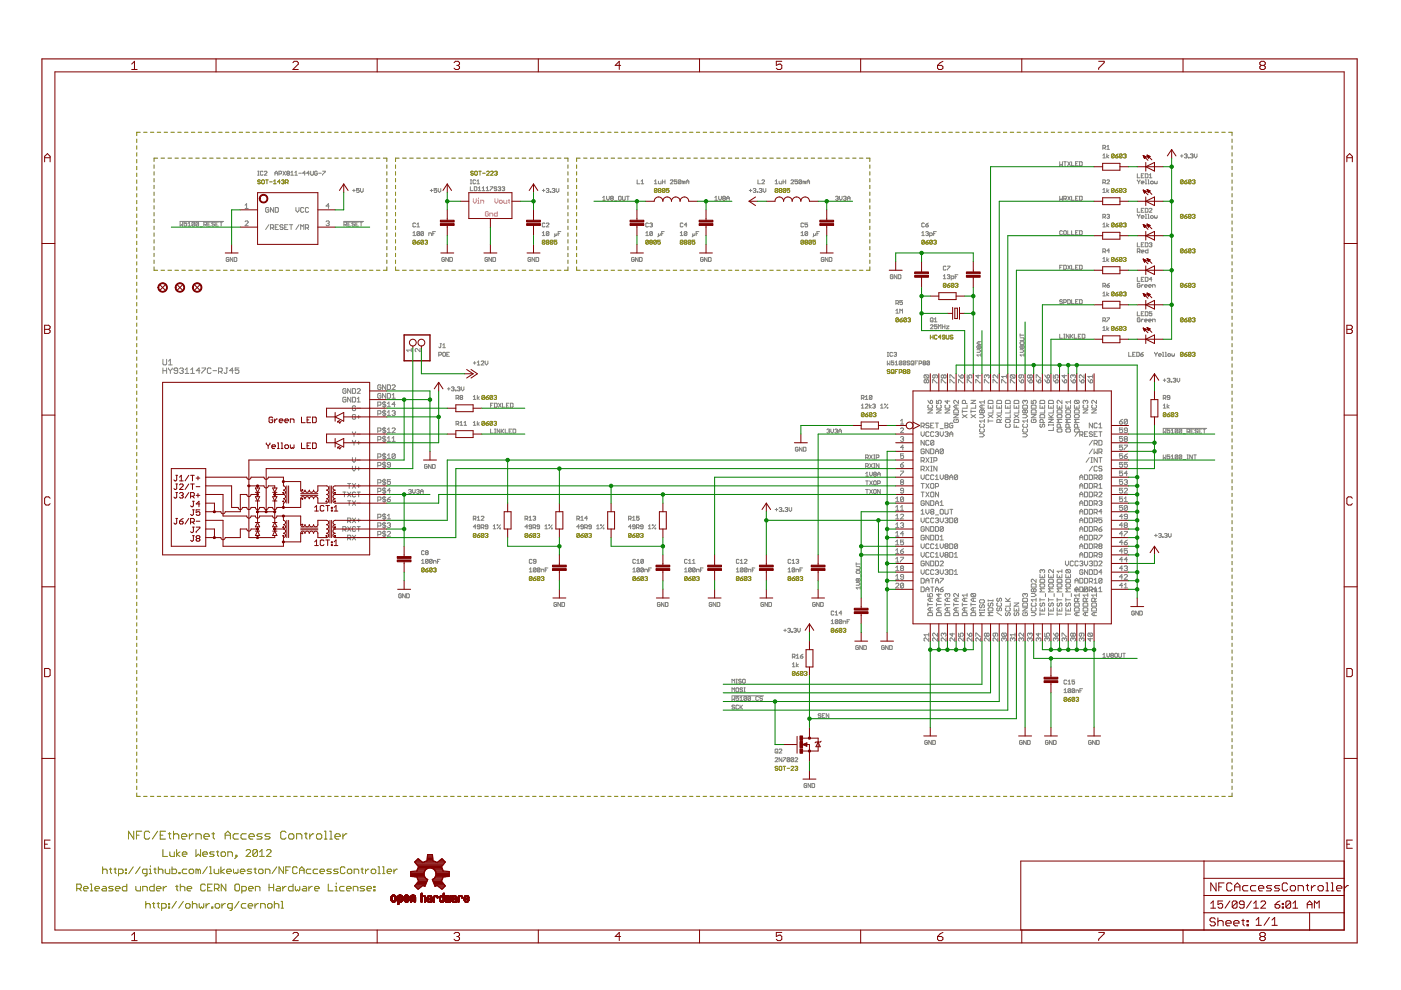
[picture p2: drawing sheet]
<svg xmlns="http://www.w3.org/2000/svg" width="297mm" height="210mm" viewBox="0 0 297 210" stroke-linecap="round" stroke-linejoin="round" font-family="sans-serif">
<g fill="none" stroke="#808000" stroke-width=".21">
<path d="M29 29.5v.7M29 30.9v.7M29 32.4v.7M29 33.8v.7M29 35.3v.7M29 36.7v.7M29 38.1v.8M29 39.6v.7M29.7 28h-.7v.8M30.5 28h.7M31.9 28h.7M32.7 35v.7"/>
<path d="M32.7 36.4v.7M32.7 37.8v.8M32.7 39.3v.7M33.3 28h.8M33.4 33.5h-.7v.7M34.1 33.5h.8M34.8 28h.7M35.6 33.5h.8M36.2 28h.8M37.1 33.5h.7M37.7 28h.7M38.5 33.5h.8"/>
<path d="M39.1 28h.8M40 33.5h.8M40.6 28h.7M41.5 33.5h.7M42 28h.8M43 33.5h.7M43.5 28h.7M44.4 33.5h.8M44.9 28h.7M45.9 33.5h.8M46.4 28h.7M47.4 33.5h.8"/>
<path d="M47.8 28h.7M48.9 33.5h.7M49.3 28h.7M50.3 33.5h.8M50.7 28h.7M51.8 33.5h.8M52.2 28h.7M53.3 33.5h.7M53.6 28h.7M54.8 33.5h.7M55.1 28h.7M55.2 38.3l-.1-.2-.5 .2 .2 .3 .4 .1-.1 .3-.5-.2"/>
<path d="M55.5 38.3l.1-.2 .4 .2v.5l-.1 .2-.4-.2zM56.2 33.5h.8M56.3 38.1h.6M56.5 28h.7M56.6 38.1v.9M57.2 38.6h.5M57.7 33.5h.8M57.9 28h.8M58 39h.6M58 38.4l.3-.3v.9M59.2 33.5h.7M59.4 28h.7"/>
<path d="M59.4 38.6h-.6l.5-.5v.9M59.7 38.3l.4-.2 .1 .2-.1 .3M60 38.6h.1M60.1 38.6l.1 .1-.1 .3-.4-.2M60.5 38.7h.5l.1-.4-.6-.2v.9M60.6 33.5h.8M60.8 38.7l.3 .3M60.8 28h.8M62.1 33.5h.8M62.3 28h.7M63.6 33.5h.7M63.7 28h.8"/>
<path d="M65.1 33.5h.7M65.2 28h.7M66.5 33.5h.8M66.6 28h.8M68 33.5h.8M68.1 28h.7M69.5 33.5h.8M69.5 28h.7M71 28h.7M71 33.5h.7M72.4 28h.7M72.4 33.5h.8"/>
<path d="M73.9 28h.7M73.9 33.5h.8M75.3 28h.7M75.4 33.5h.7M76.8 28h.7M76.9 33.5h.7M78.2 28h.7M78.3 33.5h.8M79.7 28h.7M79.8 33.5h.8M81.1 28h.7M81.3 33.5h.7v.7"/>
<path d="M82 35v.7M82 36.4v.7M82 37.8v.8M82 39.3v.7M82.5 28h.8M83.9 35v.7M83.9 36.4v.7M83.9 37.8v.8M83.9 39.3v.7M84 28h.7M84.6 33.5h-.7v.7M85.3 33.5h.8"/>
<path d="M85.4 28h.7M86.8 33.5h.8M86.9 28h.7M88.3 33.5h.8M88.3 28h.7M89.8 28h.7M89.8 33.5h.8M91.2 28h.7M91.3 33.5h.8M92.7 28h.7M92.8 33.5h.8M94.1 28h.7"/>
<path d="M94.3 33.5h.8M95.5 28h.8M95.8 33.5h.8M97 28h.7M97.3 33.5h.7M98.4 28h.8M98.8 33.5h.7M99.9 28h.7M100.3 33.5h.7M100.4 36.4l-.5-.1-.1 .3 .4 .1 .2 .3-.2 .1-.4-.1M100.8 36.3l.4 .1-.1 .7-.5-.1zM101.3 28h.8"/>
<path d="M101.5 36.3h.5M101.7 33.5h.8M101.8 36.3v.8M102.3 36.7h.6M102.8 28h.7M103.2 36.4l.1-.1 .4 .1-.5 .7h.5M103.3 33.5h.7M104 36.4l.1-.1 .5 .1-.6 .7h.6M104.2 28h.8M104.7 33.5h.8M104.9 36.4l.4-.1 .1 .1-.1 .3M105.1 36.7h.2"/>
<path d="M105.3 36.7l.1 .2-.1 .2-.4-.1M105.7 28h.7M106.2 33.5h.8M107.1 28h.8M107.7 33.5h.8M108.6 28h.7M109.2 33.5h.8M110 28h.7M110.7 33.5h.8M111.5 28h.7M112.2 33.5h.8M112.9 28h.7"/>
<path d="M113.7 33.5h.8M114.4 28h.7M115.2 33.5h.8M115.8 28h.7M116.7 33.5h.7M117.3 28h.7M118.2 33.5h.7M118.7 28h.7M119.7 33.5h.7v.7M120.1 28h.8M120.4 35v.7M120.4 36.4v.7"/>
<path d="M120.4 37.8v.8M120.4 39.3v.7M121.6 28h.7M122.3 35v.7M122.3 36.4v.7M122.3 37.8v.8M122.3 39.3v.7M123 33.5h-.7v.7M123 28h.8M123.7 33.5h.8M124.5 28h.7M125.2 33.5h.7"/>
<path d="M125.9 28h.8M126.6 33.5h.8M127.4 28h.7M128.1 33.5h.7M128.8 28h.8M129.6 33.5h.7M130.3 28h.7M131 33.5h.8M131.7 28h.8M132.5 33.5h.7M133.2 28h.7M134 33.5h.7"/>
<path d="M134.6 28h.7M135.4 33.5h.8M136.1 28h.7M136.9 33.5h.7M137.5 28h.7M138.3 33.5h.8M139 28h.7M139.8 33.5h.7M140.4 28h.7M141.3 33.5h.7M141.8 40h-.5v.4l.3-.2 .2 .2-.1 .4-.4-.1M141.9 28h.7"/>
<path d="M142.7 33.5h.8M143.3 28h.7M144.2 33.5h.7M144.7 28h.8M145.6 33.5h.8M146.2 28h.7M147.1 33.5h.7M147.6 28h.8M148.6 33.5h.7M149.1 28h.7M150.1 33.5h.7M150.5 28h.8"/>
<path d="M151.5 33.5h.8M152 28h.7M153 33.5h.7M153.4 28h.8M154.4 33.5h.8M154.9 28h.7M155.9 33.5h.7M156.3 28h.8M157.4 33.5h.7M157.8 28h.7M158.8 33.5h.8M159.2 28h.7"/>
<path d="M160.3 33.5h.7M160.7 28h.7M161.7 33.5h.8M162.1 28h.7M163.2 33.5h.8M163.6 28h.7M164.7 33.5h.7M165 28h.7M166.1 33.5h.8M166.5 28h.7M167.4 40h-.5v.4l.3-.2 .2 .2-.1 .4-.4-.1M167.6 33.5h.7"/>
<path d="M167.9 28h.7M169.1 33.5h.7M169.3 28h.8M170.5 33.5h.8M170.8 28h.7M172 33.5h.7M172.2 28h.8M173.4 33.5h.8M173.7 28h.7M174.9 33.5h.7M175.1 28h.8M176.4 33.5h.7"/>
<path d="M176.6 28h.7M177.8 33.5h.8M178 28h.8M179.3 33.5h.7M179.5 28h.7M180.8 33.5h.7M180.9 28h.8M182.2 33.5h.8M182.4 28h.7M183.7 33.5h.7v.7M183.8 28h.7M184.4 35v.7"/>
<path d="M184.4 36.4v.7M184.4 37.8v.8M184.4 39.3v.7M185.3 28h.7M186.7 28h.7M188.2 28h.7M189.6 28h.7M191.1 28h.7M192.5 28h.7M193.9 28h.8M195.4 28h.7M196.8 28h.7"/>
<path d="M198.3 28h.7M199.7 28h.7M201.2 28h.7M202.6 28h.7M204.1 28h.7M205.5 28h.7M207 28h.7M208.4 28h.7M209.8 28h.8M211.3 28h.7M212.7 28h.8M214.2 28h.7"/>
<path d="M215.6 28h.8M217.1 28h.7M218.5 28h.8M220 28h.7M221.4 28h.7M222.9 28h.7M224.3 28h.7M225.8 28h.7M227.2 28h.7M228.7 28h.7M230.1 28h.7M231.6 28h.7"/>
<path d="M233 28h.7M234.4 28h.8M235.9 28h.7M236.2 32.8l-.4-.2-.2 .2v.6M236.2 32.8v.6l-.1 .1-.5-.1M236.2 32.8l-.6 .6M236.5 33.1h.4l.2 .3-.5 .1zM237.1 40l-.6 .4M237.1 32.6l-.6 .5M237.3 28h.8M237.9 32.8l-.4-.2-.2 .8M237.9 32.8v.6l-.1 .1-.5-.1"/>
<path d="M237.9 32.8l-.6 .6M238.2 32.8l.4-.2 .1 .2-.1 .3M238.5 33.1h.1M238.6 33.1l.1 .1-.1 .3-.4-.1M238.8 28h.7M240.2 28h.8M241.7 28h.7M243.1 28h.8M244.6 28h.7M246 28h.7M247.5 28h.7M248.9 28h.7"/>
<path d="M250.4 28h.7M250.8 38.3l-.1-.2-.4 .2v.5M250.8 38.3v.5l-.1 .2-.4-.2M250.8 38.3l-.5 .5M251.1 38.6h.4l.2 .2-.4 .2zM251.7 38.1l-.6 .5M251.8 28h.7M252.5 38.3l-.1-.2-.4 .2v.5M252.5 38.3v.5l-.1 .2-.4-.2M252.5 38.3l-.5 .5M252.8 38.3l.4-.2 .2 .2-.2 .3M253.1 38.6h.1"/>
<path d="M253.2 38.6l.2 .1-.2 .3-.4-.2M253.3 28h.7M254.7 28h.7M256.2 28h.7M257.6 28h.7M259 28h.8M260.5 28h.7v.8M261.2 29.5v.7M261.2 30.9v.7M261.2 32.4v.7M261.2 33.8v.7M261.2 35.3v.7"/>
<path d="M261.2 36.7v.7M261.2 38.1v.8M261.2 39.6v.7M29 41v.8M29 42.5v.7M29 43.9v.7M29 45.4v.7M29 46.8v.7M29 48.3v.7M29 49.7v.7M29 51.1v.8M29 52.6v.7"/>
<path d="M29 54v.8M29 55.5v.7M29 56.9v.8M29 58.4v.7M29 59.8v.7M32.7 56.6v.7h.7M32.7 40.7v.7M32.7 42.2v.7M32.7 43.6v.7M32.7 45v.8M32.7 46.5v.7M32.7 47.9v.8"/>
<path d="M32.7 49.4v.7M32.7 50.8v.7M32.7 52.3v.7M32.7 53.7v.7M32.7 55.1v.8M34.1 57.3h.8M35.6 57.3h.8M37.1 57.3h.7M38.5 57.3h.8M40 57.3h.8M41.5 57.3h.7M43 57.3h.7"/>
<path d="M44.4 57.3h.8M45.9 57.3h.8M47.4 57.3h.8M48.9 57.3h.7M50.3 57.3h.8M51.8 57.3h.8M53.3 57.3h.7M54.8 57.3h.7M56.2 57.3h.8M57.7 57.3h.8M59.2 57.3h.7M60.6 57.3h.8"/>
<path d="M62.1 57.3h.8M63.6 57.3h.7M65.1 57.3h.7M66.5 57.3h.8M68 57.3h.8M69.5 57.3h.8M71 57.3h.7M72.4 57.3h.8M73.9 57.3h.8M75.4 57.3h.7M76.9 57.3h.7M78.3 57.3h.8"/>
<path d="M79.8 57.3h.8M82 56.6v.7h-.7M82 40.7v.7M82 42.2v.7M82 43.6v.7M82 45v.8M82 46.5v.7M82 47.9v.8M82 49.4v.7M82 50.8v.7M82 52.3v.7M82 53.7v.7"/>
<path d="M82 55.1v.8M83.9 56.6v.7h.7M83.9 40.7v.7M83.9 42.2v.7M83.9 43.6v.7M83.9 45v.8M83.9 46.5v.7M83.9 47.9v.8M83.9 49.4v.7M83.9 50.8v.7M83.9 52.3v.7M83.9 53.7v.7"/>
<path d="M83.9 55.1v.8M85.3 57.3h.8M86.8 57.3h.8M88.1 51.1l-.4-.2-.2 .2v.5M88.1 51.1v.5l-.1 .2-.5-.2M88.1 51.1l-.6 .5M88.3 57.3h.8M88.4 51.4h.4l.2 .2-.5 .2zM89 50.9l-.6 .5M89.8 51.1l-.4-.2-.2 .7M89.8 51.1v.5l-.1 .2-.5-.2M89.8 51.1l-.6 .5"/>
<path d="M89.8 57.3h.8M90.1 51.1l.4-.2 .1 .2-.1 .3M90.4 51.4h.1M90.5 51.4l.1 .1-.1 .3-.4-.2M91.3 57.3h.8M92.8 57.3h.8M94.3 57.3h.8M95.8 57.3h.8M97.3 57.3h.7M98.8 57.3h.7M100.3 57.3h.7M101.7 57.3h.8"/>
<path d="M103.3 57.3h.7M104.7 57.3h.8M106.2 57.3h.8M107.7 57.3h.8M109.2 57.3h.8M110.7 57.3h.8M112.2 57.3h.8M113.7 57.3h.8M115.2 57.3h.8M115.5 51.1l-.1-.2-.4 .2v.5M115.5 51.1v.5l-.1 .2-.4-.2M115.5 51.1l-.5 .5"/>
<path d="M116 51.4l-.2-.2 .2-.3 .4 .2-.2 .3M116 51.4l-.2 .1 .2 .3 .4-.2-.2-.2M116 51.4h.2M116.7 57.3h.7M117.2 51.1l-.4-.2-.1 .7M117.2 51.1v.5l-.1 .2-.4-.2M117.2 51.1l-.5 .5M118.1 50.9h-.6v.5l.3-.2 .3 .2-.2 .4-.4-.2M118.2 57.3h.7M120.4 56.6v.7h-.7M120.4 40.7v.7M120.4 42.2v.7"/>
<path d="M120.4 43.6v.7M120.4 45v.8M120.4 46.5v.7M120.4 47.9v.8M120.4 49.4v.7M120.4 50.8v.7M120.4 52.3v.7M120.4 53.7v.7M120.4 55.1v.8M122.3 56.6v.7h.7M122.3 40.7v.7M122.3 42.2v.7"/>
<path d="M122.3 43.6v.7M122.3 45v.8M122.3 46.5v.7M122.3 47.9v.8M122.3 49.4v.7M122.3 50.8v.7M122.3 52.3v.7M122.3 53.7v.7M122.3 55.1v.8M123.7 57.3h.8M125.2 57.3h.7M126.6 57.3h.8"/>
<path d="M128.1 57.3h.7M129.6 57.3h.7M131 57.3h.8M132.5 57.3h.7M134 57.3h.7M135.4 57.3h.8M136.9 57.3h.7M137.5 51.1l-.4-.2-.2 .7M137.5 51.1v.5l-.2 .2-.4-.2M137.5 51.1l-.6 .5M137.9 51.4l-.1-.2 .1-.3 .4 .2-.1 .3M137.9 51.4l-.1 .1 .1 .3 .4-.2-.1-.2"/>
<path d="M137.9 51.4h.3M138.3 57.3h.8M139.2 51.1l-.2-.2-.4 .2v.5M139.2 51.1v.5l-.2 .2-.4-.2M139.2 51.1l-.6 .5M139.3 40.1l-.1-.1-.5 .1v.6M139.3 40.1l-.1 .7-.5-.1M139.3 40.1l-.6 .6M139.7 40.4l-.1-.2 .1-.2 .4 .1-.1 .3M139.7 40.4l-.1 .1 .1 .3 .4-.1-.1-.3M139.7 40.4h.3M139.8 57.3h.7"/>
<path d="M140 50.9h-.6v.5l.3-.2 .3 .2-.1 .4-.5-.2M141 40.1l-.4-.1-.2 .7M141 40.1v.6l-.2 .1-.4-.1M141 40.1l-.6 .6M141.3 57.3h.7M142.7 57.3h.8M144.2 57.3h.7M144.8 51.1l-.4-.2-.2 .2v.5M144.8 51.1v.5l-.1 .2-.5-.2M144.8 51.1l-.6 .5M145.2 51.4l-.1-.2 .1-.3 .4 .2-.1 .3M145.2 51.4l-.1 .1 .1 .3 .4-.2-.1-.2"/>
<path d="M145.2 51.4h.3M145.6 57.3h.8M146.5 51.1l-.5-.2-.1 .7M146.5 51.1v.5l-.2 .2-.4-.2M146.5 51.1l-.6 .5M147.1 57.3h.7M147.3 50.9h-.6v.5l.3-.2 .3 .2-.1 .4-.5-.2M148.6 57.3h.7M150.1 57.3h.7M151.5 57.3h.8M153 57.3h.7M154.4 57.3h.8"/>
<path d="M155.9 57.3h.7M157.4 57.3h.7M158.8 57.3h.8M160.3 57.3h.7M161.7 57.3h.8M163.2 57.3h.8M164.7 57.3h.7M164.9 40.1l-.4-.1-.2 .1v.6M164.9 40.1v.6l-.1 .1-.5-.1M164.9 40.1l-.6 .6M165.3 40.4l-.1-.2 .1-.2 .5 .1-.2 .3M165.3 40.4l-.1 .1 .1 .3 .5-.1-.2-.3"/>
<path d="M165.3 40.4h.3M166.1 57.3h.8M166.6 40.1l-.1 .7-.5-.1M166.6 40.1l-.1-.1-.5 .1v.6M166.6 40.1l-.6 .6M167.6 57.3h.7M169.1 57.3h.7M170.4 51.1l-.4-.2-.2 .2v.5M170.4 51.1v.5l-.2 .2-.4-.2M170.4 51.1l-.6 .5M170.5 57.3h.8M170.8 51.4l-.1-.2 .1-.3 .4 .2-.1 .3"/>
<path d="M170.8 51.4l-.1 .1 .1 .3 .4-.2-.1-.2M170.8 51.4h.3M172 57.3h.7M172.1 51.1l-.4-.2-.2 .2v.5M172.1 51.1v.5l-.2 .2-.4-.2M172.1 51.1l-.6 .5M172.9 50.9h-.5v.5l.2-.2 .3 .2-.1 .4-.4-.2M173.4 57.3h.8M174.9 57.3h.7M176.4 57.3h.7M177.8 57.3h.8M179.3 57.3h.7"/>
<path d="M180.8 57.3h.7M182.2 57.3h.8M184.4 56.6v.7h-.7M184.4 40.7v.7M184.4 42.2v.7M184.4 43.6v.7M184.4 45v.8M184.4 46.5v.7M184.4 47.9v.8M184.4 49.4v.7M184.4 50.8v.7M184.4 52.3v.7"/>
<path d="M184.4 53.7v.7M184.4 55.1v.8M196 51.1l-.4-.2-.2 .7M196 51.1v.5l-.1 .2-.5-.2M196 51.1l-.6 .5M196.3 51.4h.4l.1 .2-.4 .2zM196.8 50.9l-.5 .5M197.7 51.1l-.4-.2-.2 .2v.5M197.7 51.1v.5l-.2 .2-.4-.2M197.7 51.1l-.6 .5M198 51.1l.4-.2 .1 .2-.1 .3M198.2 51.4h.2"/>
<path d="M198.4 51.4l.1 .1-.1 .3-.4-.2M236.2 40.1l-.4-.1-.2 .1v.6M236.2 47.4l-.1-.1-.5 .1v.6M236.2 54.7l-.4-.1-.2 .1v.6M236.2 40.1v.6l-.1 .1-.5-.1M236.2 47.4v.6l-.1 .1-.5-.1M236.2 54.7v.6l-.1 .1-.5-.1M236.2 40.1l-.6 .6M236.2 47.4l-.6 .6M236.2 54.7l-.6 .6M236.5 40.4h.4l.2 .3-.5 .1zM236.5 47.7h.4l.2 .3-.5 .1z"/>
<path d="M236.5 55h.4l.2 .3-.5 .1zM237.1 47.3l-.6 .4M237.1 54.6l-.6 .4M237.9 40.1l-.4-.1-.2 .7M237.9 40.1l-.1 .7-.5-.1M237.9 47.4l-.1-.1-.5 .1v.6M237.9 54.7l-.4-.1-.2 .7M237.9 47.4v.6l-.1 .1-.5-.1M237.9 54.7l-.1 .7-.5-.1M237.9 40.1l-.6 .6M237.9 47.4l-.6 .6M237.9 54.7l-.6 .6"/>
<path d="M238.2 40.1l.4-.1 .1 .1-.1 .3M238.2 47.4l.4-.1 .1 .1-.1 .3M238.2 54.7l.4-.1 .1 .1-.1 .3M238.5 40.4h.1M238.5 47.7h.1M238.5 55h.1M238.6 40.4l.1 .1-.1 .3-.4-.1M238.6 47.7l.1 .1-.1 .3-.4-.1M238.6 55l.1 .2-.1 .2-.4-.1M250.8 45.6l-.4-.2-.1 .2v.5M250.8 52.9l-.1-.1-.4 .1v.6M250.8 45.6v.5l-.1 .2-.4-.2"/>
<path d="M250.8 52.9v.6l-.1 .1-.4-.1M250.8 45.6l-.5 .5M250.8 52.9l-.5 .6M251.1 45.9h.4l.2 .2-.4 .2zM251.1 53.2h.4l.2 .3-.4 .1zM251.7 45.4l-.6 .5M251.7 52.8l-.6 .4M252.5 45.6l-.1-.2-.4 .2v.5M252.5 45.6l-.1 .7-.4-.2M252.5 52.9l-.1-.1-.4 .1v.6M252.5 52.9l-.1 .7-.4-.1M252.5 45.6l-.5 .5"/>
<path d="M252.5 52.9l-.5 .6M252.8 45.6l.4-.2 .2 .2-.2 .3M252.8 52.9l.4-.1 .2 .1-.2 .3M253.1 45.9h.1M253.1 53.2h.1M253.2 45.9l.2 .1-.2 .3-.4-.2M253.2 53.2l.2 .1-.2 .3-.4-.1M261.2 41v.8M261.2 42.5v.7M261.2 43.9v.7M261.2 45.4v.7M261.2 46.8v.7"/>
<path d="M261.2 48.3v.7M261.2 49.7v.7M261.2 51.1v.8M261.2 52.6v.7M261.2 54v.8M261.2 55.5v.7M261.2 56.9v.8M261.2 58.4v.7M261.2 59.8v.7M29 61.3v.7M29 62.7v.7M29 64.1v.8"/>
<path d="M29 65.6v.7M29 67v.8M29 68.5v.7M29 69.9v.8M29 71.4v.7M29 72.8v.7M29 74.3v.7M29 75.7v.7M29 77.1v.8M29 78.6v.7M188.7 78.5l-.4-.1-.2 .2 .4 .2 .2 .3-.2 .1-.4-.1M189.1 78.4l.4 .1v.6l-.1 .1-.4-.1v-.6z"/>
<path d="M189.2 78.9l.3 .3M189.8 78.8h.3M190.4 78.4h-.6v.8M190.5 67.5l-.4-.1-.2 .7M190.5 67.5l-.1 .7-.5-.1M190.5 67.5l-.6 .6M190.6 78.9h.5l.1-.1-.1-.4h-.5v.8M190.8 67.8h.4l.1 .3-.4 .1zM191.3 67.4l-.5 .4M191.6 78.8l-.1-.2 .1-.2 .4 .1-.1 .3M191.6 78.8h.3M191.6 78.8l-.1 .1 .1 .3 .4-.1-.1-.3"/>
<path d="M192.2 67.5l-.4-.1-.2 .1v.6M192.2 67.5v.6l-.2 .1-.4-.1M192.2 67.5l-.6 .6M192.5 67.5l.4-.1 .1 .1-.1 .3M192.7 67.8h.2M192.9 78.5l-.4-.1-.2 .1v.6M192.9 78.5v.6l-.2 .1-.4-.1M192.9 78.5l-.6 .6M192.9 67.8l.1 .1-.1 .3-.4-.1M197.3 71.1v.8M197.3 71.5h.5M197.8 71.1v.8"/>
<path d="M198.7 71.2l-.2-.1-.4 .1v.6l.1 .1 .5-.1M199.5 71.5h-.6l.5-.4v.8M200.3 71.5h-.4l-.1-.2 .1-.2 .4 .1v.6l-.1 .1-.4-.1M200.6 60.2l-.5-.1-.1 .7M200.6 60.2l-.2 .7-.4-.1M200.6 60.2l-.6 .6M200.6 71.1v.7l.2 .1 .4-.1v-.7M200.9 60.5h.4l.1 .3-.4 .1zM201.4 60.1l-.5 .4M202 71.2l-.1-.1-.4 .1 .1 .3 .4 .1-.1 .3-.4-.1M202.2 60.2l-.4-.1-.1 .1v.6M202.2 60.2v.6l-.1 .1-.4-.1"/>
<path d="M202.2 60.2l-.5 .6M202.5 60.2l.4-.1 .2 .1-.2 .3M202.8 60.5h.1M202.9 60.5l.2 .1-.2 .3-.4-.1M236.2 62l-.1-.1-.5 .1v.6M236.2 69.4l-.4-.2-.2 .2v.5M236.2 62v.6l-.1 .1-.5-.1M236.2 69.4v.5l-.1 .2-.5-.2M236.2 62l-.6 .6M236.2 69.4l-.6 .5M236.5 62.3h.4l.2 .3-.5 .1zM236.5 69.6h.4l.2 .3-.5 .2z"/>
<path d="M237.1 61.9l-.6 .4M237.1 69.2l-.6 .4M237.9 62l-.1-.1-.5 .1v.6M237.9 69.4l-.4-.2-.2 .7M237.9 62v.6l-.1 .1-.5-.1M237.9 69.4l-.1 .7-.5-.2M237.9 62l-.6 .6M237.9 69.4l-.6 .5M238.2 62l.4-.1 .1 .1-.1 .3M238.2 69.4l.4-.2 .1 .2-.1 .2M238.5 62.3h.1M238.5 69.6h.1"/>
<path d="M238.6 62.3l.1 .2-.1 .2-.4-.1M238.6 69.6l.1 .2-.1 .3-.4-.2M250.8 67.5l-.4-.1-.1 .1v.6M250.8 67.5v.6l-.1 .1-.4-.1M250.8 60.2l-.4-.1-.1 .1v.6M250.8 60.2v.6l-.1 .1-.4-.1M250.8 74.8l-.4-.1-.1 .1v.6M250.8 74.8v.6l-.1 .1-.4-.1M250.8 74.8l-.5 .6M250.8 67.5l-.5 .6M250.8 60.2l-.5 .6M251.1 67.8h.4l.2 .3-.4 .1z"/>
<path d="M251.1 60.5h.4l.2 .3-.4 .1zM251.1 75.1h.4l.2 .3-.4 .1zM251.7 74.7l-.6 .4M251.7 67.4l-.6 .4M251.7 60.1l-.6 .4M252.5 67.5l-.1-.1-.4 .1v.6M252.5 67.5l-.1 .7-.4-.1M252.5 60.2l-.1-.1-.4 .1v.6M252.5 60.2l-.1 .7-.4-.1M252.5 74.8l-.1-.1-.4 .1v.6M252.5 74.8v.6l-.1 .1-.4-.1M252.5 74.8l-.5 .6"/>
<path d="M252.5 67.5l-.5 .6M252.5 60.2l-.5 .6M252.8 67.5l.4-.1 .2 .1-.2 .3M252.8 60.2l.4-.1 .2 .1-.2 .3M252.8 74.8l.4-.1 .2 .1-.2 .3M253.1 67.8h.1M253.1 60.5h.1M253.1 75.1h.1M253.2 67.8l.2 .1-.2 .3-.4-.1M253.2 60.5l.2 .1-.2 .3-.4-.1M253.2 75.1l.2 .2-.2 .2-.4-.1M261.2 61.3v.7"/>
<path d="M261.2 62.7v.7M261.2 64.1v.8M261.2 65.6v.7M261.2 67v.8M261.2 68.5v.7M261.2 69.9v.8M261.2 71.4v.7M261.2 72.8v.7M261.2 74.3v.7M261.2 75.7v.7M261.2 77.1v.8M261.2 78.6v.7"/>
<path d="M29 80v.8M29 81.5v.7M29 82.9v.8M29 84.4v.7M29 85.8v.7M29 87.2v.8M29 88.7v.7M29 90.1v.8M29 91.6v.7M29 93v.7M29 94.5v.7M29 95.9v.7"/>
<path d="M29 97.4v.7M29 98.8v.7M102.7 84l-.4-.2-.1 .2v.6M102.7 89.5l-.1-.2-.4 .2v.5M102.7 84v.6l-.1 .1-.4-.1M102.7 89.5v.5l-.1 .2-.4-.2M102.7 84l-.5 .6M102.7 89.5l-.5 .5M103 84.3h.4l.2 .3-.4 .1zM103 89.7h.4l.2 .3-.4 .2zM103.6 83.8l-.6 .5M103.6 89.3l-.6 .4"/>
<path d="M104.4 84l-.4-.2-.1 .8M104.4 84v.6l-.1 .1-.4-.1M104.4 89.5l-.1-.2-.4 .2v.5M104.4 89.5v.5l-.1 .2-.4-.2M104.4 84l-.5 .6M104.4 89.5l-.5 .5M104.7 84l.4-.2 .2 .2-.2 .3M104.7 89.5l.4-.2 .2 .2-.2 .2M105 84.3h.1M105 89.7h.1M105.1 84.3l.2 .1-.2 .3-.4-.1M105.1 89.7l.2 .2-.2 .3-.4-.2"/>
<path d="M183.2 87.7l-.4-.2-.2 .2v.5M183.2 87.7v.5l-.2 .1-.4-.1M183.2 87.7l-.6 .5M183.5 87.9h.4l.1 .3-.4 .1zM184 87.5l-.5 .4M184.9 87.7l-.5-.2-.1 .7M184.9 87.7l-.2 .6-.4-.1M184.9 87.7l-.6 .5M185.1 87.7l.5-.2 .1 .2-.1 .2M185.4 87.9h.2M185.6 87.9l.1 .2-.1 .2-.5-.1M247.2 87.7l-.4-.2-.2 .7"/>
<path d="M247.2 87.7v.5l-.2 .1-.4-.1M247.2 87.7l-.6 .5M247.5 87.9h.4l.1 .3-.4 .1zM248 87.5l-.5 .4M248.9 87.7l-.4-.2-.2 .2v.5M248.9 87.7v.5l-.2 .1-.4-.1M248.9 87.7l-.6 .5M249.2 87.7l.4-.2 .1 .2-.1 .2M249.4 87.9h.2M249.6 87.9l.1 .2-.1 .2-.4-.1M261.2 80v.8M261.2 81.5v.7"/>
<path d="M261.2 82.9v.8M261.2 84.4v.7M261.2 85.8v.7M261.2 87.2v.8M261.2 88.7v.7M261.2 90.1v.8M261.2 91.6v.7M261.2 93v.7M261.2 94.5v.7M261.2 95.9v.7M261.2 97.4v.7M261.2 98.8v.7"/>
<path d="M29 100.2v.8M29 101.7v.7M29 103.1v.8M29 104.6v.7M29 106v.7M29 107.5v.7M29 108.9v.7M29 110.4v.7M29 111.8v.7M29 113.2v.8M29 114.7v.7M29 116.1v.8"/>
<path d="M29 117.6v.7M29 119v.7M100.9 113.2l-.1-.1-.4 .1v.6M100.9 113.2v.6l-.1 .1-.4-.1M100.9 113.2l-.5 .6M101.2 113.5h.4l.1 .3-.4 .1zM101.7 113.1l-.5 .4M102.6 113.2l-.2-.1-.4 .1v.6M102.6 113.2v.6l-.2 .1-.4-.1M102.6 113.2l-.6 .6M102.9 113.2l.4-.1 .1 .1-.1 .3M103.1 113.5h.2"/>
<path d="M103.3 113.5l.1 .2-.1 .2-.4-.1M111.9 113.2l-.2-.1-.4 .1v.6M111.9 113.2v.6l-.2 .1-.4-.1M111.9 113.2l-.6 .6M112.2 113.5h.4l.1 .3-.4 .1zM112.7 113.1l-.5 .4M113.6 113.2l-.2-.1-.4 .1v.6M113.6 113.2v.6l-.2 .1-.4-.1M113.6 113.2l-.6 .6M113.9 113.2l.4-.1 .1 .1-.1 .3M114.1 113.5h.2M114.3 113.5l.1 .2-.1 .2-.4-.1"/>
<path d="M122.9 113.2l-.2-.1-.4 .1v.6M122.9 113.2v.6l-.2 .1-.4-.1M122.9 113.2l-.6 .6M123.1 113.5h.4l.2 .3-.4 .1zM123.7 113.1l-.6 .4M124.5 113.2l-.1-.1-.4 .1v.6M124.5 113.2v.6l-.1 .1-.4-.1M124.5 113.2l-.5 .6M124.8 113.2l.4-.1 .2 .1-.2 .3M125.1 113.5h.1M125.2 113.5l.2 .2-.2 .2-.4-.1M133.8 113.2v.6l-.1 .1-.4-.1"/>
<path d="M133.8 113.2l-.1-.1-.4 .1v.6M133.8 113.2l-.5 .6M134.1 113.5h.4l.2 .3-.5 .1zM134.7 113.1l-.6 .4M135.5 113.2l-.1-.1-.5 .1v.6M135.5 113.2v.6l-.1 .1-.5-.1M135.5 113.2l-.6 .6M135.8 113.2l.4-.1 .2 .1-.2 .3M136.1 113.5h.1M136.2 113.5l.2 .2-.2 .2-.4-.1M261.2 100.2v.8M261.2 101.7v.7"/>
<path d="M261.2 103.1v.8M261.2 104.6v.7M261.2 106v.7M261.2 107.5v.7M261.2 108.9v.7M261.2 110.4v.7M261.2 111.8v.7M261.2 113.2v.8M261.2 114.7v.7M261.2 116.1v.8M261.2 117.6v.7M261.2 119v.7"/>
<path d="M29 120.5v.7M29 121.9v.7M29 123.4v.7M29 124.8v.7M29 126.2v.8M29 127.7v.7M29 129.1v.8M29 130.6v.7M29 132v.7M29 133.5v.7M29 134.9v.7M29 136.4v.7"/>
<path d="M29 137.8v.7M29 139.2v.8M89.9 120.6l-.4-.2-.1 .7M89.9 120.6v.5l-.1 .2-.4-.2M89.9 120.6l-.5 .5M90.2 120.8h.4l.2 .3-.4 .2zM90.8 120.4l-.6 .4M91.6 120.6l-.4-.2-.1 .2v.5M91.6 120.6v.5l-.1 .2-.4-.2M91.6 120.6l-.5 .5M91.9 120.6l.4-.2 .2 .2-.2 .2M92.2 120.8h.1"/>
<path d="M92.3 120.8l.2 .2-.2 .3-.4-.2M112.8 122.4l-.2-.1-.4 .1v.6M112.8 122.4v.6l-.2 .1-.4-.1M112.8 122.4l-.6 .6M113.1 122.7h.4l.1 .3-.4 .1zM113.6 122.3l-.5 .4M114.5 122.4l-.2-.1-.4 .1v.6M114.5 122.4v.6l-.2 .1-.4-.1M114.5 122.4l-.6 .6M114.8 122.4l.4-.1 .1 .1-.1 .3M115 122.7h.2M115.2 122.7l.1 .1-.1 .3-.4-.1"/>
<path d="M134.7 122.4l-.1-.1-.4 .1v.6M134.7 122.4v.6l-.1 .1-.4-.1M134.7 122.4l-.5 .6M135 122.7h.4l.2 .3-.5 .1zM135.6 122.3l-.6 .4M136.4 122.4l-.1-.1-.4 .1v.6M136.4 122.4v.6l-.1 .1-.4-.1M136.4 122.4l-.5 .6M136.7 122.4l.4-.1 .2 .1-.2 .3M137 122.7h.1M137.1 122.7l.2 .1-.2 .3-.4-.1M145.7 122.4l-.1-.1-.5 .1v.6"/>
<path d="M145.7 122.4v.6l-.1 .1-.5-.1M145.7 122.4l-.6 .6M146 122.7h.4l.2 .3-.5 .1zM146.6 122.3l-.6 .4M147.4 122.4l-.1-.1-.5 .1v.6M147.4 122.4v.6l-.1 .1-.5-.1M147.4 122.4l-.6 .6M147.7 122.4l.4-.1 .1 .1-.1 .3M148 122.7h.1M148.1 122.7l.1 .1-.1 .3-.4-.1M156.7 122.4l-.2-.1-.4 .1v.6M156.7 122.4v.6l-.2 .1-.4-.1"/>
<path d="M156.7 122.4l-.6 .6M157 122.7h.4l.1 .3-.4 .1zM157.5 122.3l-.5 .4M158.4 122.4l-.2-.1-.4 .1v.6M158.4 122.4v.6l-.2 .1-.4-.1M158.4 122.4l-.6 .6M158.6 122.4l.5-.1 .1 .1-.1 .3M158.9 122.7h.2M159.1 122.7l.1 .1-.1 .3-.5-.1M167.6 122.4l-.1-.1-.4 .1v.6M167.6 122.4v.6l-.1 .1-.4-.1M167.6 122.4l-.5 .6"/>
<path d="M167.9 122.7h.5l.1 .3-.4 .1zM168.5 122.3l-.6 .4M169.3 122.4l-.1-.1-.4 .1v.6M169.3 122.4v.6l-.1 .1-.4-.1M169.3 122.4l-.5 .6M169.6 122.4l.4-.1 .2 .1-.2 .3M169.9 122.7h.1M170 122.7l.2 .1-.2 .3-.4-.1M176.8 133.4l-.4-.2-.2 .7M176.8 133.4l-.1 .7-.5-.2M176.8 133.4l-.6 .5M177.1 133.6h.4l.1 .3-.4 .2z"/>
<path d="M177.6 133.2l-.5 .4M178.5 133.4l-.4-.2-.2 .2v.5M178.5 133.4v.5l-.2 .2-.4-.2M178.5 133.4l-.6 .5M178.8 133.4l.4-.2 .1 .2-.1 .2M179 133.6h.2M179.2 133.6l.1 .2-.1 .3-.4-.2M261.2 120.5v.7M261.2 121.9v.7M261.2 123.4v.7M261.2 124.8v.7M261.2 126.2v.8"/>
<path d="M261.2 127.7v.7M261.2 129.1v.8M261.2 130.6v.7M261.2 132v.7M261.2 133.5v.7M261.2 134.9v.7M261.2 136.4v.7M261.2 137.8v.7M261.2 139.2v.8M29 140.7v.7M29 142.1v.8M29 143.6v.7"/>
<path d="M29 145v.7M29 146.5v.7M29 147.9v.7M29 149.4v.7M29 150.8v.7M29 152.2v.8M29 153.7v.7M29 155.1v.8M29 156.6v.7M29 158v.7M29 159.4v.8M168.6 142.5l-.2-.1-.4 .1v.6"/>
<path d="M168.6 142.5v.6l-.2 .1-.4-.1M168.6 142.5l-.6 .6M168.8 142.8h.5l.1 .3-.4 .1zM169.4 142.4l-.6 .4M170.2 142.5l-.1-.1-.4 .1v.6M170.2 142.5l-.1 .7-.4-.1M170.2 142.5l-.5 .6M170.5 142.5l.4-.1 .2 .1-.2 .3M170.8 142.8h.1M170.9 142.8l.2 .1-.2 .3-.4-.1M226.2 148l-.5-.2-.1 .2v.5M226.2 148v.5l-.2 .2-.4-.2"/>
<path d="M226.2 148l-.6 .5M226.4 148.3h.5l.1 .2-.4 .2zM227 147.8l-.6 .5M227.8 148l-.4-.2-.1 .7M227.8 148l-.1 .7-.4-.2M227.8 148l-.5 .5M228.1 148l.4-.2 .2 .2-.2 .3M228.4 148.3h.1M228.5 148.3l.2 .1-.2 .3-.4-.2M261.2 140.7v.7M261.2 142.1v.8M261.2 143.6v.7"/>
<path d="M261.2 145v.7M261.2 146.5v.7M261.2 147.9v.7M261.2 149.4v.7M261.2 150.8v.7M261.2 152.2v.8M261.2 153.7v.7M261.2 155.1v.8M261.2 156.6v.7M261.2 158v.7M261.2 159.4v.8M28.4 176.2v1.7l-1.2-1.7v1.7"/>
<path d="M28.9 177.1h.6M29 168.1v.7h.7M29 160.9v.7M29 162.3v.8M29 163.8v.7M29 165.2v.7M29 166.7v.7M30.1 176.2h-1.2v1.7M30.5 168.8h.7M31.7 176.5l-.2-.3h-.6l-.3 .3v1.1l.3 .3h.6l.2-.3M31.9 168.8h.7M33.3 168.8h.8"/>
<path d="M33.4 176.2l-1.1 1.7M34 177.1h.5M34.8 168.8h.7M35.1 176.2h-1.1v1.7h1.1M35.7 176.8h.5M35.9 176.5v1.1l.3 .3M36.2 168.8h.8M36.8 177.1l.3-.3h.5l.3 .3v.8M36.8 176.2v1.7M37.7 168.8h.7M38.5 177.4h1.1v-.3l-.3-.3h-.5l-.3 .3v.5l.3 .3h.5M39.1 168.8h.8"/>
<path d="M40.2 176.8v1.1M40.6 168.8h.7M41 176.8h-.3l-.5 .6M41.6 177.9v-1.1h.8l.3 .3v.8M42 168.8h.8M43.2 177.4h1.2v-.3l-.3-.3h-.6l-.3 .3v.5l.3 .3h.6M43.5 168.8h.7M44.9 168.8h.7M44.9 176.8h.6M45.2 176.5v1.1l.3 .3M46.4 168.8h.7M47.7 177.1h1.2"/>
<path d="M47.7 177.9v-1.1l.6-.6 .6 .6v1.1M47.8 168.8h.7M49.3 168.8h.7M50.5 176.8h-.8l-.3 .3v.5l.3 .3h.8M50.7 168.8h.7M52.2 168.8h.7M52.2 176.8h-.8l-.3 .3v.5l.3 .3h.8M52.8 177.4h1.1v-.3l-.3-.3h-.5l-.3 .3v.5l.3 .3h.5M53.6 168.8h.7M55.1 168.8h.7M55.6 176.8h-.9l-.2 .3 .2 .3h.6l.3 .2-.3 .3h-.8M56.5 168.8h.7"/>
<path d="M57.3 176.8h-.9l-.2 .3 .2 .3h.6l.3 .2-.3 .3h-.8M57.9 168.8h.8M59.4 168.8h.7M60.6 176.5l-.2-.3h-.6l-.3 .3v1.1l.3 .3h.6l.2-.3M60.8 168.8h.8M61.2 177.1l.3-.3h.5l.3 .3v.5l-.3 .3h-.5l-.3-.3zM62.3 168.8h.7M62.9 177.9v-1.1h.8l.3 .3v.8M63.7 168.8h.8M64.6 176.8h.5M64.9 176.5v1.1l.2 .3M65.2 168.8h.7"/>
<path d="M65.7 176.8v1.1M66.5 176.8h-.2l-.6 .6M66.6 168.8h.8M67.4 176.8h.5l.3 .3v.5l-.3 .3h-.5l-.3-.3v-.5zM68.1 168.8h.7M68.8 176.2h.3v1.7M68.8 177.9h.5M69.5 168.8h.7M69.9 176.2h.3v1.7M69.9 177.9h.6M71 168.8h.7M71 177.4h1.1v-.3l-.2-.3h-.6l-.3 .3v.5l.3 .3h.6"/>
<path d="M72.4 168.8h.7M72.7 176.8v1.1M73.6 176.8h-.3l-.6 .6M73.9 168.8h.7M75.3 168.8h.7M76.8 168.8h.7M78.2 168.8h.7M79.7 168.8h.7M81.1 168.8h.7M82.5 168.8h.8M84 168.8h.7M85.4 168.8h.7"/>
<path d="M86.9 168.8h.7M88.3 168.8h.7M89.8 168.8h.7M91.2 168.8h.7M92.7 168.8h.7M94.1 168.8h.7M95.5 168.8h.8M97 168.8h.7M98.4 168.8h.8M99.9 168.8h.7M101.3 168.8h.8M102.8 168.8h.7"/>
<path d="M104.2 168.8h.8M105.7 168.8h.7M107.1 168.8h.8M108.6 168.8h.7M110 168.8h.7M111.5 168.8h.7M112.9 168.8h.7M114.4 168.8h.7M115.8 168.8h.7M117.3 168.8h.7M118.7 168.8h.7M120.1 168.8h.8"/>
<path d="M121.6 168.8h.7M123 168.8h.8M124.5 168.8h.7M125.9 168.8h.8M127.4 168.8h.7M128.8 168.8h.8M130.3 168.8h.7M131.7 168.8h.8M133.2 168.8h.7M134.6 168.8h.7M136.1 168.8h.7M137.5 168.8h.7"/>
<path d="M139 168.8h.7M140.4 168.8h.7M141.9 168.8h.7M143.3 168.8h.7M144.7 168.8h.8M146.2 168.8h.7M147.6 168.8h.8M149.1 168.8h.7M150.5 168.8h.8M152 168.8h.7M153.4 168.8h.8M154.9 168.8h.7"/>
<path d="M156.3 168.8h.8M157.8 168.8h.7M159.2 168.8h.7M160.7 168.8h.7M162.1 168.8h.7M163.6 168.8h.7M164.9 162.6l-.1-.1-.5 .1 .2 .3 .4 .1-.1 .3-.5-.1M165 168.8h.7M165.3 162.5l.5 .1v.6l-.2 .1-.4-.1v-.6zM166 162.5h.6M166.3 162.5v.8M166.5 168.8h.7"/>
<path d="M166.9 162.9h.5M167.7 162.6l.2-.1 .4 .1-.6 .7h.6M167.9 168.8h.7M168.6 162.6l.4-.1 .1 .1-.1 .3M168.8 162.9h.2M169 162.9l.1 .1-.1 .3-.4-.1M169.3 168.8h.8M170.8 168.8h.7M172.2 168.8h.8M173.7 168.8h.7M175.1 168.8h.8M176.6 168.8h.7"/>
<path d="M178 168.8h.8M179.5 168.8h.7M180.9 168.8h.8M182.4 168.8h.7M183.8 168.8h.7M185.3 168.8h.7M186.7 168.8h.7M188.2 168.8h.7M189.6 168.8h.7M191.1 168.8h.7M192.5 168.8h.7M193.9 168.8h.8"/>
<path d="M195.4 168.8h.7M196.8 168.8h.7M198.3 168.8h.7M199.7 168.8h.7M201.2 168.8h.7M202.6 168.8h.7M204.1 168.8h.7M205.5 168.8h.7M207 168.8h.7M208.4 168.8h.7M209.8 168.8h.8M211.3 168.8h.7"/>
<path d="M212.7 168.8h.8M214.2 168.8h.7M215.6 168.8h.8M217.1 168.8h.7M218.5 168.8h.8M220 168.8h.7M221.4 168.8h.7M222.9 168.8h.7M224.3 168.8h.7M225.8 168.8h.7M227.2 168.8h.7M228.7 168.8h.7"/>
<path d="M230.1 168.8h.7M231.6 168.8h.7M233 168.8h.7M234.4 168.8h.8M235.9 168.8h.7M237.3 168.8h.8M238.8 168.8h.7M240.2 168.8h.8M241.7 168.8h.7M243.1 168.8h.8M244.6 168.8h.7M246 168.8h.7"/>
<path d="M247.5 168.8h.7M248.9 168.8h.7M250.4 168.8h.7M251.8 168.8h.7M253.3 168.8h.7M254.7 168.8h.7M256.2 168.8h.7M257.6 168.8h.7M259 168.8h.8M261.2 160.9v.7M261.2 162.3v.8M261.2 163.8v.7"/>
<path d="M261.2 165.2v.7M261.2 166.7v.7M261.2 168.1v.7h-.7M16.3 188.4h.7l.2-.2v-.5l-.2-.2h-.7v1.4M16.7 188.4l.5 .5M17.7 188.4h1l-.3-.5h-.5l-.2 .3v.5l.2 .2h.5M19.2 187.5h.2v1.4M19.2 188.9h.4M20.1 188.4h1v-.2l-.3-.3h-.4l-.3 .3v.5l.3 .2h.4M21.8 183.8v1.4M21.8 184.5l.2-.2h.5l.2 .2v.7M21.8 187.9h.5l.2 .3v.7h-.7l-.2-.2 .2-.3h.7"/>
<path d="M23.2 184.3h.5M23.4 184v1l.3 .2M24 187.9h-.7l-.3 .3 .3 .2h.4l.3 .3-.3 .2h-.7M24.2 184.3h.4M24.4 184v1l.2 .2M24.5 188.4h.9v-.2l-.2-.3h-.5l-.2 .3v.5l.2 .2h.5M25.1 185.2h.7l.3-.2v-.5l-.3-.2h-.7v1.4M26.6 184.3h.2v.2h-.2zM26.6 185h.2v.2h-.2zM26.9 187.5v1.4h-.7l-.3-.2v-.5l.3-.3h.7M28.3 183.8l-1 1.4M28.8 187.9v.8l.3 .2h.7v-1"/>
<path d="M29.7 183.8l-1 1.4M30.3 188.9v-1h.7l.2 .3v.7M30.9 191.1v1.5M30.9 191.8l.2-.2h.5l.3 .2v.8M31.2 185.2h-.8l-.2-.2v-.5l.2-.2h.8v1.2l-.5 .2M31.6 184.3h.3v.9M31.6 185.2h.5M31.9 183.6v.2M32.3 191.6h.5M32.6 191.3v1l.2 .3M32.6 184.3h.5M32.7 187.5v1.4h-.7l-.3-.2v-.5l.3-.3h.7"/>
<path d="M32.9 184v1l.2 .2M33.2 188.4h.9l-.2-.5h-.5l-.2 .3v.5l.2 .2h.5M33.3 191.6h.5M33.5 191.3v1l.3 .3M33.6 184.5l.2-.2h.5l.2 .2v.7M33.6 183.8v1.4M34.3 192.6h.7l.2-.3v-.5l-.2-.2h-.7v1.4M34.5 180.1v1.5h1M34.6 187.9v1M35 184.3v.7l.3 .2h.7v-.9M35.3 187.9h-.2l-.5 .5M35.7 191.6h.3v.2h-.3z"/>
<path d="M35.7 192.3h.3v.3h-.3zM36 180.6v.7l.2 .3h.8v-1M36.5 183.8v1.4h.7l.2-.2v-.5l-.2-.2h-.7M37.3 187.9h.4M37.4 191.1l-1 1.5M37.4 180.1v1.5M37.5 187.7v1l.2 .2M37.9 185h.3v.2h-.3zM38.2 180.6l-.8 .5 .8 .5M38.2 188.2l.3-.3h.4l.3 .3v.7M38.2 187.5v1.4M38.7 181.1h.9v-.3l-.2-.2h-.5l-.2 .2v.5l.2 .3h.5"/>
<path d="M38.9 191.1l-1 1.5M39.6 191.6h.5l.2 .2v.5l-.2 .3h-.5l-.3-.3v-.5zM39.6 184.3h-.7l-.2 .2v.5l.2 .2h.7M39.7 188.4h.9l-.2-.5h-.5l-.2 .3v.5l.2 .2h.5M40.1 184.5l.2-.2h.5l.3 .2v.5l-.3 .2h-.5l-.2-.2zM40.8 191.8l.2-.2h.5l.3 .2v.8M40.8 191.1v1.5M41.6 180.1v1.5l.4-.5 .5 .5v-1.5M42 184.5l-.4-.2v.9M42 184.5l.3-.2 .2 .2v.7M42 184.5v.7M42.2 191.6v.7l.3 .3 .2-.3 .3 .3 .2-.3v-.7"/>
<path d="M43 181.1h1v-.3l-.3-.2h-.5l-.2 .2v.5l.2 .3h.5M43.5 187.7l-.2-.2h-.5l-.2 .2v1l.2 .2h.5l.2-.2M43.7 191.6v1M44 183.8l-1 1.4M44 188.2h.5M44.4 191.6h-.2l-.5 .5M44.4 185.2h.5M44.4 183.8h.3v1.4M44.9 192.3h.2v.3h-.2zM45 187.5h-1v1.4h1M45.4 180.6h-.7l-.3 .2 .3 .3h.5l.2 .2-.2 .3h-.8M45.4 184.3v.7l.2 .2h.8v-.9"/>
<path d="M45.5 188.4h.7l.2-.2v-.5l-.2-.2h-.7v1.4M45.8 191.6h.5l.3 .2v.5l-.3 .3h-.5l-.2-.3v-.5zM45.9 180.6h.5M46 188.4l.4 .5M46.1 180.4v.9l.3 .3M46.8 183.8v1.4M46.9 180.8l.2-.2h.5l.2 .2v.5l-.2 .3h-.5l-.2-.3zM47.1 191.6v1M47.6 184.3l-.8 .5 .8 .4M47.8 191.6h-.3l-.4 .5M47.9 187.5v1.4l-1-1.4v1.4M48 184.8h1v-.3l-.2-.2h-.5l-.3 .2v.5l.3 .2h.5"/>
<path d="M48.3 181.6v-1h.7l.3 .2v.8M49.2 192.6h-.7l-.2-.3v-.5l.2-.2h.7v1.2l-.2 .2h-.3M49.5 184.3v.7l.2 .2 .3-.2 .2 .2 .3-.2v-.7M49.8 187.7l.3-.2h.4l.3 .2v1l-.3 .2h-.4l-.3-.2zM50 181.3h.2v.3h-.2zM50.2 181.6l-.4 .5M50.7 191.1l-1 1.5M50.9 184.8h1v-.3l-.2-.2h-.5l-.3 .2v.5l.3 .2h.5M51.3 188.9h.7l.2-.2v-.5l-.2-.3h-.7v1.5M52.1 191.6h-.7l-.2 .2v.5l.2 .3h.7M52.2 180.4l.2-.3h.5l.2 .3v.2l-.9 1h.9M52.6 192.1h1l-.3-.5h-.4l-.3 .2v.5l.3 .3h.4"/>
<path d="M52.7 188.4h1v-.2l-.3-.3h-.5l-.2 .3v.5l.2 .2h.5M53.4 184.3h-.8l-.2 .2 .2 .3h.5l.3 .2-.3 .2h-.7M53.8 184.3h.5M54.1 191.6v1M54.1 184v1l.2 .2M54.1 188.9v-1h.8l.2 .3v.7M54.6 180.4v.9l-.3 .3h-.5l-.2-.3M54.6 180.4l-.3-.3h-.5l-.2 .3v.9M54.6 180.4l-1 .9M54.8 191.6h-.3l-.4 .5M54.8 184.5l.3-.2h.4l.3 .2v.5l-.3 .2h-.4l-.3-.2zM55.1 181.6h.9"/>
<path d="M55.1 180.6l.4-.5v1.5M55.3 192.6v-1h.7l.2 .2v.8M56.3 185.2v-.9h.7l.2 .2v.7M56.5 180.4l.2-.3h.5l.3 .3v.2l-1 1h1M57 191.6h.4l.3 .2v.5l-.3 .3h-.4l-.3-.3v-.5zM57 188.2h1M57 187.5v1.4M58 187.5v1.4M58.2 191.8l.2-.2h.5l.2 .2v.8M58.2 191.1v1.5M58.7 183.8l-1 1.4M58.7 187.9h.5l.3 .3v.7h-.8l-.2-.2 .2-.3h.8"/>
<path d="M59.6 192.6h.5M59.6 191.1h.3v1.5M59.9 187.9v1M60.1 183.8v1.4l-.9-1.4v1.4M60.6 184.5h.5M60.7 187.9h-.3l-.5 .5M61.6 183.8h-1v1.4M62.1 187.5v1.4h-.7l-.2-.2v-.5l.2-.3h.7M62.6 187.9v.8l.2 .2 .3-.2 .2 .2 .3-.2v-.8M63 184l-.2-.2h-.5l-.2 .2v1l.2 .2h.5l.2-.2M63.5 184.5h1M63.5 185.2v-.9l.5-.5 .5 .5v.9"/>
<path d="M64.3 187.9h.5l.2 .3v.7h-.7l-.2-.2 .2-.3h.7M65.5 187.9v1M65.9 184.3h-.7l-.3 .2v.5l.3 .2h.7M66.2 187.9h-.2l-.5 .5M66.7 188.4h1v-.2l-.3-.3h-.4l-.3 .3v.5l.3 .2h.4M67.4 184.3h-.8l-.2 .2v.5l.2 .2h.8M67.8 184.8h1v-.3l-.2-.2h-.5l-.3 .2v.5l.3 .2h.5M69.6 187.5v1.4h1M70.3 184.3h-.8l-.2 .2 .2 .3h.5l.3 .2-.3 .2h-.7M71.1 188.9h.4M71.1 187.9h.2v1M71.3 187.2v.3"/>
<path d="M71.7 184.3h-.7l-.3 .2 .3 .3h.5l.2 .2-.2 .2h-.8M73 187.9h-.7l-.3 .3v.5l.3 .2h.7M73.2 184l-.3-.2h-.5l-.2 .2v1l.2 .2h.5l.3-.2M73.5 188.4h.9l-.2-.5h-.5l-.2 .3v.5l.2 .2h.5M73.9 184.3h.5l.2 .2v.5l-.2 .2h-.5l-.3-.2v-.5zM74.9 188.9v-1h.7l.3 .3v.7M75.1 185.2v-.9h.7l.3 .2v.7M76.5 184.3h.5M76.8 184v1l.2 .2M77.3 187.9h-.7l-.3 .3 .3 .2h.5l.2 .3-.2 .2h-.8M77.5 184.3v.9M77.8 188.4h1l-.3-.5h-.5l-.2 .3v.5l.2 .2h.5"/>
<path d="M78.2 184.3h-.2l-.5 .5M78.7 184.5l.3-.2h.4l.3 .2v.5l-.3 .2h-.4l-.3-.2zM79.2 188.7h.3v.2h-.3zM79.2 187.9h.3v.3h-.3zM80.2 185.2h.4M80.2 183.8h.2v1.4M81.1 185.2h.5M81.1 183.8h.3v1.4M82.1 184.8h.9v-.3l-.2-.2h-.5l-.2 .2v.5l.2 .2h.5M83.5 184.3v.9M84.2 184.3h-.2l-.5 .5"/>
</g>
<g fill="none" stroke="#f0f" stroke-width=".21">
<path d="M100.4 42.1v.7l.3 .3 .3-.3v-.7M101.3 42.5h.2v.6M101.3 43.1h.3M101.5 42v.1M101.9 43.1v-.6h.5l.2 .1v.5M103.5 45l-.1-.1h-.3l-.2 .1v.7l.2 .1 .4-.1v-.3h-.3M103.8 45.8v-.6h.5l.2 .6M104.9 42.1v.7l.3 .3 .4-.3v-.7M105.4 44.9v.9h-.5l-.1-.1 .1-.5h.5M105.9 42.6l.4-.1 .2 .4-.2 .2h-.3zM106.8 42.5l.2 .6h.4v-.6M107.8 42.5h.3"/>
<path d="M107.9 42.3v.6l.2 .2"/>
</g>
<g fill="none" stroke="#808080" stroke-width=".21">
<path d="M54.6 37.1h.3M54.6 36.3h.3M54.8 36.3v.8M55.8 36.4l-.2-.1-.4 .1 .1 .7 .5-.1M56 36.4l.2-.1 .4 .1-.6 .7h.6M58.3 37.1v-.5l.3-.3 .3 .3v.5M58.3 36.7h.6M59.1 36.9h.5l.1-.2-.1-.4h-.5v.8M60 36.3l.5 .8M60.5 36.3l-.5 .8M61 36.7l-.2 .2 .2 .2 .4-.1-.2-.3M61 36.7l-.2-.1 .2-.3 .4 .1-.2 .3"/>
<path d="M61 36.7h.2M61.7 37.1h.5M61.7 36.6l.2-.3v.8M62.5 36.6l.3-.3v.8M62.5 37.1h.6M63.4 36.7h.5M64.7 36.7h-.5l.4-.4v.8M65.6 36.7h-.6l.4-.4v.8M65.9 36.3v.7l.1 .1 .4-.1v-.7M67.3 36.4l-.2-.1-.4 .1 .1 .7 .5-.1v-.3h-.3M67.6 36.7h.5M68.4 36.3h.6l-.6 .8"/>
<path d="M76.2 40h-.6v.4l.3-.2 .3 .2-.2 .4-.4-.1M76.4 40v.5l.3 .3 .3-.3v-.5M92.6 40h-.5v.4l.2-.2 .3 .2-.1 .4-.4-.1M92.9 40v.5l.3 .3 .3-.3v-.5M99.7 39.6v.8h.6M99.7 39h.3M99.7 38.1h.3M99.9 38.1v.9M100.6 39.6l.5 .2v.5l-.1 .1h-.4zM100.8 38.3l-.1-.2-.4 .2 .1 .7 .4-.2M101.1 39h.6M101.1 38.4l.3-.3v.9"/>
<path d="M101.4 39.9l.3-.3v.8M102.2 39.9l.3-.3v.8M103.1 39.9l.3-.3v.8M103.9 39.6h.6l-.6 .8M105.3 39.8l-.4-.2-.1 .3 .4 .1 .1 .3-.1 .1-.4-.1M105.6 39.8l.4-.2 .2 .2-.2 .2M106.4 39.8l.5-.2 .1 .2-.1 .2M117.9 40v.5l.3 .3 .3-.3v-.5M135.1 38.1v.9h.6M135.9 39h.6M135.9 38.4l.3-.3v.9M138.7 38.4l.3-.3v.9"/>
<path d="M138.7 39h.6M139.6 38.4l.1 .6h.4v-.6M140.4 38.1v.9M140.4 38.6h.6M141 38.1v.9M142.1 38.3l.2-.2 .4 .2-.6 .7h.6M143.5 38.1h-.5v.5l.4-.2 .1 .4-.1 .2-.4-.2M144.4 38.3v.5l-.2 .2-.4-.2M144.4 38.3l-.2-.2-.4 .2v.5M144.4 38.3l-.6 .5M144.9 38.6l-.3-.2v.6M144.9 38.6v.4"/>
<path d="M144.9 38.6l.2-.2 .1 .2v.4M145.5 38.6h.5M145.5 39v-.6l.3-.3 .2 .3v.6M160.7 38.1v.9h.5M161.5 38.3l.2-.2 .4 .2-.6 .7h.6M161.8 40v.5l.3 .3 .3-.3v-.5M164.3 39h.6M164.3 38.4l.3-.3v.9M165.2 38.4v.4l.1 .2h.5v-.6M166 38.6h.6M166 38.1v.9M166.6 38.1v.9"/>
<path d="M167.7 38.3l.2-.2 .4 .2-.6 .7h.6M169.1 38.1h-.5v.5l.2-.2 .3 .2-.1 .4-.4-.2M169.9 38.3v.5l-.1 .2-.4-.2M169.9 38.3l-.1-.2-.4 .2v.5M169.9 38.3l-.5 .5M170.5 38.6l-.3-.2v.6M170.5 38.6v.4M170.5 38.6l.2-.2 .1 .2v.4M171.1 38.6h.5M171.1 39v-.6l.3-.3 .2 .3v.6M224.7 34.3v.8l.3-.2 .3 .2v-.8M225.5 34.3h.6"/>
<path d="M225.8 34.3v.8M226.4 34.3l.5 .8M226.9 34.3l-.5 .8M227.2 34.3v.8h.6M228 34.7h.3M228.6 34.3h-.6v.8h.6M228.9 34.3h.4l.1 .1-.1 .7h-.4zM233.8 38.7h.5l.1-.4-.6-.2v.9M233.8 32.9l.3-.3v.9M233.8 33.5h.6M233.8 31.4h.5l.1-.2-.1-.4h-.5v.9M234.1 38.7l.3 .3"/>
<path d="M234.1 31.4l.3 .3M234.7 38.3l.1-.2 .4 .2-.5 .7h.5M234.7 32.6v.9M234.7 40v.8M234.7 31.1l.2-.3v.9M234.7 31.7h.5M235.1 32.9l-.4 .3 .4 .3M241.1 36.9v.8h.6M241.1 38.1l.3 .5M241.4 38.6v.4M241.7 38.1l-.3 .5M242 38.7h.5l-.1-.3-.4 .2v.2l.4 .2"/>
<path d="M242 37.3h.3M242.5 36.9h-.5v.8h.5M242.8 39h.3M242.8 38.1h.2v.9M242.8 36.9h.4l.2 .1v.5l-.2 .2h-.4zM243.4 39h.3M243.4 38.1h.1v.9M243.7 37.1l.2-.2v.8M243.7 37.7h.5M243.9 38.6l.5-.2 .1 .4-.4 .2zM244.8 38.4l.1 .6 .4-.2v-.4M250.3 33.1h.5"/>
<path d="M250.6 32.8v.6M251.1 32.8l.4-.2 .2 .2-.2 .3M251.4 33.1h.1M251.5 33.1l.2 .1-.2 .3-.4-.1M252 33.4l.1 .1zM252.4 32.8l.4-.2 .1 .2-.1 .3M252.7 33.1h.1M252.8 33.1l.1 .1-.1 .3-.4-.1M253.2 32.6v.6l.3 .3 .3-.3v-.6M38.1 46.9h9.3M38.2 47.1v.8l.3-.3 .2 .3v-.8M39.6 47.1h-.6v.4l.3-.1 .3 .1-.1 .4-.5-.1"/>
<path d="M39.9 47.9h.5M39.9 47.4l.3-.3v.8M41.3 47.2l-.4-.1-.2 .1v.6M41.3 47.2v.6l-.2 .1-.4-.1M41.3 47.2l-.6 .6M42.1 47.2l-.1 .7-.4-.1M42.1 47.2l-.4-.1-.1 .1v.6M42.1 47.2l-.5 .6M42.4 48.1h.5M43.2 47.6h.4l.2-.4-.2-.1h-.4v.8M43.5 47.6l.3 .3M44.1 47.5h.3"/>
<path d="M44.6 47.1h-.5v.8h.5M45.5 47.2l-.4-.1-.2 .3 .4 .1 .2 .3-.2 .1-.4-.1M45.8 47.5h.2M46.3 47.1h-.5v.8h.5M46.6 47.1h.6M46.9 47.1v.8M48.5 54.7l-.1-.1-.4 .1v.6l.4 .1 .1-.4h-.3M49.4 54.6v.8l-.6-.8v.8M49.7 54.6l.5 .1v.6l-.1 .1h-.4zM52 47l.1-.2h.4l.1 .2-.6 .9h.6M52 43.5l.3-.3v1M52 44.2h.6"/>
<path d="M57 44.2l-.2-.2-.5 .2v.6l.2 .2h.3l.2-.2v-.3h-.3M57 47.6l-.7 1.1M57.3 48.3h.5l.2-.1v-.4l-.2-.2h-.5v1.1M57.7 48.3l.3 .4M58 44v1l-.7-1v1M58.4 44h.4l.2 .2v.6l-.2 .2h-.4zM58.4 48.2h.3M59 47.6h-.6v1.1h.6M60 47.8l-.1-.2h-.4l-.1 .4 .1 .2h.4l.1 .3-.1 .2h-.4l-.1-.2M60.4 48.2h.3M61 47.6h-.6v1.1h.6M61.4 47.6h.7"/>
<path d="M61.7 47.6v1.1M62.7 44v.7l.4 .3 .3-.3v-.7M63.4 47.6l-.7 1.1M63.8 48.7v-1.1l.3 .4 .3-.4v1.1M64.4 44.2l-.2-.2-.4 .2v.6l.1 .2h.3l.2-.2M64.7 48.3h.6l.1-.1v-.4l-.1-.2h-.6v1.1M65.1 48.3l.3 .4M65.4 44.2l-.1-.2-.6 .2v.6l.2 .2h.4l.1-.2M69.1 47l.2-.2h.3l.2 .2-.2 .3M69.5 47.3h.1M69.6 47.3l.2 .2-.2 .4h-.3l-.2-.2M69.8 43.7h-.7l.5-.5v1"/>
<path d="M72.9 46.9h4.2M72.9 47.6h.4l.2-.4-.2-.1h-.4v.8M73.2 47.6l.3 .3M73.8 47.5h.2M74.3 47.1h-.5v.8h.5M74.8 40.4h.5M75 40.1v.6M75.2 47.2l-.5-.1-.1 .3 .4 .1 .2 .3-.2 .1-.4-.1M75.4 47.5h.3M76 47.1h-.6v.8h.6M76.3 47.1h.6M76.6 47.1v.8"/>
<path d="M87.5 49.4l.3-.3v.9M87.5 50h.6M88.1 47.4l-.1-.1-.5 .1v.6l.2 .1 .4-.1M88.4 48.1h.6M88.4 47.6l.3-.3v.8M89 49.3v.5l-.2 .2-.4-.2M89 49.3l-.5-.2-.1 .2v.5M89 49.3l-.6 .5M89.8 49.3l-.1 .7-.5-.2M89.8 49.3l-.4-.2-.2 .7M89.8 49.3l-.6 .5M90.9 50v-.6h.4l.2 .1v.5"/>
<path d="M91.2 40.4h.6M91.5 40.1v.6M91.8 49.5h.2M92.3 49.1h-.5v.9M94.2 54.7l-.1-.1-.4 .1 .1 .7 .4-.1v-.3h-.2M95.1 54.6v.8l-.6-.8v.8M95.4 54.6h.4l.1 .1v.6l-.1 .1h-.4zM101.4 40.4h.6M102.2 40.4h.6M103.1 40.4h.5M103.4 54.7l-.2-.1-.4 .1 .2 .7 .4-.1v-.3h-.3M104.2 54.6v.8l-.5-.8v.8"/>
<path d="M104.5 54.6h.4l.2 .1v.6l-.2 .1h-.4zM105.9 40h.1M106 40l.2 .2-.2 .2-.4-.1M106.7 40h.2M106.9 40l.1 .2-.1 .2-.5-.1M112.5 54.7l-.1-.1-.4 .1v.6l.1 .1 .4-.1v-.3h-.3M113.4 54.6v.8l-.6-.8v.8M113.6 54.6h.5l.1 .1v.6l-.1 .1h-.5zM115 50h.5M115 40.4h.5M115 49.4l.3-.3v.9M115.3 40.1v.6"/>
<path d="M115.5 47.4l-.1-.1-.4 .1v.6l.1 .1 .4-.1M115.8 40.1l.4-.1 .2 .1-.2 .3M115.8 47.4l.2-.1 .4 .1-.6 .7h.6M116.1 40.4h.1M116.2 40.4l.2 .1-.2 .3-.4-.1M116.4 49.3l-.2 .7-.4-.2M116.4 49.3l-.4-.2-.2 .7M116.4 49.3l-.6 .5M116.7 40.7l.1 .1zM117.1 40.1l.4-.1 .1 .1-.1 .3M117.4 40.4h.1M117.5 40.4l.1 .1-.1 .3-.4-.1"/>
<path d="M117.6 49.5v.6l-.1 .1M118.1 49.5l-.2 .5-.3-.2M118.3 49.5h.3M118.9 49.1h-.6v.9M127.8 41.9l.3-.3v.9M127.8 42.5h.5M128.6 41.6v.6l.3 .3 .3-.3v-.6M129.6 42l-.1-.1 .1-.3 .4 .1-.1 .3M129.6 42l-.1 .2 .1 .3 .4-.2-.1-.3M129.6 42h.3M130.3 42.6h.6M131.1 41.7l.2-.1 .4 .1-.1 .8-.5-.2z"/>
<path d="M132 41.6l.1 .9 .4-.2v-.7M132.8 41.6h.6M133.1 41.6v.9M134.5 54.7l-.2-.1-.4 .1v.6l.4 .1 .2-.4h-.3M135.3 54.6v.8l-.6-.8v.8M135.6 54.6l.5 .1v.6l-.1 .1h-.4zM136.9 50h.6M136.9 49.4l.3-.3v.9M137.5 47.4l-.2-.1-.4 .1v.6l.2 .1 .4-.1M137.8 47.4l.4-.1 .1 .1-.1 .3M138 47.7h.2M138.2 47.7l.1 .1-.1 .3-.4-.1"/>
<path d="M138.3 49.3v.5l-.1 .2-.4-.2M138.3 49.3l-.4-.2-.1 .2v.5M138.3 49.3l-.5 .5M139.6 49.5v.6l-.2 .1M140 49.5l-.1 .5-.3-.2M140.3 49.5h.3M140.8 49.1h-.5v.9M144.2 50h.6M144.2 49.4l.3-.3v.9M144.8 47.4l-.1-.1-.5 .1v.6l.2 .1 .4-.1M145.6 49.3l-.1 .7-.4-.2M145.6 49.3l-.1-.2-.4 .2v.5"/>
<path d="M145.6 47.7h-.5l.4-.4v.8M145.6 49.3l-.5 .5M146.9 49.5v.6l-.2 .1M147.3 49.5l-.1 .5-.3-.2M147.6 49.5h.3M148.2 49.1h-.6v.9M149.1 54.7l-.2-.1-.4 .1v.6l.4 .1 .2-.4h-.3M149.9 54.6v.8l-.5-.8v.8M150.2 54.6h.4l.2 .1-.2 .7h-.4zM151.6 42.5h.5M151.6 41.9l.2-.3v.9M152.4 41.6v.6l.3 .3 .3-.3v-.6"/>
<path d="M153.4 42l-.2 .2 .2 .3 .4-.2-.2-.3M153.4 42l-.2-.1 .2-.3 .4 .1-.2 .3M153.4 42h.2M154.1 42h.5M154.1 42.5v-.6l.2-.3 .3 .3v.6M158.9 40.4h.5M159.1 40.1v.6M159.7 40.1l.4-.1 .2 .1-.2 .3M160 40.4h.1M160.1 40.4l.2 .1-.2 .3-.4-.1M160.5 40.7l.2 .1zM161 40.1l.4-.1 .1 .1-.1 .3"/>
<path d="M161.2 40.4h.2M161.4 40.4l.1 .1-.1 .3-.4-.1M169.8 50h.6M169.8 49.4l.3-.3v.9M170.4 47.4l-.2-.1-.4 .1v.6l.2 .1 .4-.1M171.2 49.3v.5l-.1 .2-.4-.2M171.2 49.3l-.4-.2-.1 .2v.5M171.2 47.3h-.5v.4l.3-.1 .2 .1-.1 .4-.4-.1M171.2 49.3l-.5 .5M172.5 49.5l-.1 .7M172.9 49.5l-.1 .5-.3-.2M173.2 49.5h.3"/>
<path d="M173.8 49.1h-.6v.9M174.7 54.7l-.2-.1-.4 .1v.6l.2 .1 .4-.1v-.3h-.3M175.5 54.6v.8l-.5-.8v.8M175.8 54.6h.4l.2 .1v.6l-.2 .1h-.4zM177.1 41.7l.5-.1 .1 .1-.1 .3M177.4 42h.2M177.6 42l.1 .2-.1 .3-.5-.2M178 41.6v.6l.3 .3 .2-.3v-.6M178.8 41.7l.4-.1 .2 .1-.2 .3M179.1 42h.1M179.2 42l.2 .2-.2 .3-.4-.2M179.7 42.5v-.6l.3-.3 .2 .3v.6"/>
<path d="M179.7 42h.5M189.3 58.4l-.1-.1-.4 .1 .1 .7 .4-.2v-.2h-.3M190.2 58.3v.8l-.6-.8v.8M190.4 58.3h.5l.1 .1v.5l-.1 .2h-.5zM195.4 50h.6M195.4 49.4l.3-.3v.9M196 47.4l-.1-.1-.5 .1v.6l.2 .1 .4-.1M196.3 49.3l.4-.2 .1 .2-.1 .2M196.3 47.7h.4l.1 .3-.4 .1zM196.6 49.5h.1M196.7 49.5l.1 .2-.1 .3-.4-.2M196.8 47.3l-.5 .4"/>
<path d="M197.1 50h.4l.2-.5-.2-.1h-.4v.8M198 49.5h.2M198.5 49.1h-.5v.9M200 58.5l.3-.2v.8M200 59.1h.6M200.6 56.6l-.2-.2-.4 .2v.5l.1 .2 .5-.2M200.9 58.4l.4-.1 .1 .1-.1 .3M200.9 56.4h.5l-.5 .9M201.1 58.7h.2M201.3 58.7l.1 .1-.1 .3-.4-.2M201.7 59.1h.4l.1-.4-.1-.2h-.4v.9M202.5 58.7h.3"/>
<path d="M203.1 58.3h-.6v.8M224.7 41.6v.9l.3-.3 .3 .3v-.9M224.7 56.7h.3M225.3 49.1l-.2-.2-.4 .2v.5l.1 .2 .5-.2M225.3 56.2h-.6v.9M225.5 42.2h.5l.1-.5-.6-.1v.9M225.5 56.2h.5l.1 .2-.1 .7h-.5zM225.7 48.9l.4 .2-.1 .7-.5-.2zM225.8 42.2l.3 .3M226.4 56.2l.5 .9M226.4 48.9v.9h.5M226.4 41.6l.5 .9"/>
<path d="M226.9 56.2l-.5 .9M226.9 41.6l-.5 .9M227.2 56.2v.9h.6M227.2 41.6v.9h.6M227.2 48.9v.9h.6M228 56.7h.3M228 49.3h.3M228 42h.3M228.6 41.6h-.6v.9h.6M228.6 48.9h-.6v.9h.6M228.6 56.2h-.6v.9h.6M228.9 41.6l.5 .1-.1 .8h-.4z"/>
<path d="M228.9 48.9h.4l.1 .2-.1 .7h-.4zM228.9 56.2h.4l.1 .2-.1 .7h-.4zM233.8 40.8h.6M233.8 55.4h.6M233.8 53.3h.5l.1-.4-.6-.1v.8M233.8 46h.5l.1-.1-.1-.5h-.5v.9M233.8 40.2l.3-.2v.8M233.8 47.6l.3-.3v.8M233.8 54.9l.3-.3v.8M233.8 48.1h.6M234.1 53.3l.3 .3M234.1 46l.3 .3"/>
<path d="M234.7 45.6l.4-.2 .1 .2-.1 .3M234.7 47.3v.8M234.7 54.6v.8M234.9 45.9h.2M235.1 45.9l.1 .1-.1 .3-.4-.2M235.1 54.9l-.4 .3 .4 .2M235.1 47.6l-.4 .2 .4 .3M235.1 40.2l-.4 .3 .4 .3M235.2 53.2h-.5l.4-.4v.8M241.1 44.2v.8h.6M241.1 45.4l.3 .5M241.1 51.5v.8h.6"/>
<path d="M241.1 53.3h.5l.1-.4-.6-.1v.8M241.1 58.8v.8h.6M241.4 53.3l.3 .3M241.4 45.9v.4M241.7 45.4l-.3 .5M242 46h.5l-.1-.3-.4 .2 .1 .4h.3M242 53.3h.5l-.1-.3-.4 .2 .1 .4h.3M242 59.2h.3M242 51.9h.3M242 44.6h.3M242.5 44.2h-.5v.8h.5M242.5 51.5h-.5v.8h.5"/>
<path d="M242.5 58.8h-.5v.8h.5M242.8 44.2l.6 .1v.6l-.2 .1h-.4zM242.8 51.5h.4l.2 .1v.6l-.2 .1h-.4zM242.8 58.8l.6 .1v.6l-.2 .1h-.4zM242.8 46.3h.3M242.8 45.4h.2v.9M243.4 45.4h.1v.9M243.4 52.8v.8h-.4l-.2-.1 .2-.5h.4M243.4 46.3h.3M243.7 51.6l.4-.1 .1 .1-.1 .3M243.7 44.3l.1-.1 .4 .1-.5 .7h.5M243.9 45.9l.5-.2 .1 .4-.4 .2z"/>
<path d="M243.9 51.9h.2M244.1 51.9l.1 .1-.1 .3-.4-.1M244.2 59.2h-.5l.4-.4v.8M244.8 45.7l.1 .6 .4-.2v-.4M34.5 76.2v1l.2 .2h.4l.2-.2v-1M34.5 78v1.2M34.5 78.6h.8M35.3 78v1.2M35.7 77.4h.8M35.7 78l.4 .6M35.7 76.6l.4-.4v1.2M36.1 78.6v.6"/>
<path d="M36.5 78v.2l-.4 .4M37.7 78.6h-.6l-.2-.2 .2-.4h.4l.2 .2v.8l-.2 .2h-.4l-.2-.2M38.1 78.2l.2-.2h.4l.2 .2-.2 .4M38.5 78.6h.2M38.7 78.6l.2 .2-.2 .4h-.4l-.2-.2M39.3 79.2h.7M39.3 78.4l.3-.4v1.2M40.4 79.2h.8M40.4 78.4l.4-.4v1.2M42.4 78.6h-.8l.6-.6v1.2M42.8 78h.8v.2l-.8 .8v.2M44.7 78.2l-.1-.2h-.4l-.2 .2v.8l.2 .2h.4l.1-.2"/>
<path d="M45.1 78.6h.8M46.3 78.8h.6l.2-.2v-.4l-.2-.2h-.6v1.2M46.7 78.8l.4 .4M47.9 78h.4M48.1 78v1l-.2 .2-.4-.2M49.5 78.6h-.8l.6-.6v1.2M50.7 78h-.8v.6l.3-.2 .5 .2v.4l-.3 .2h-.3l-.2-.2M87.2 74.2h-1l.4 .4M87.2 73.9v.7M89 73.9v.7l-.6-.7-.4 .2v.3l.2 .2M93 75.3h.5l.1-.5-.1-.1h-.5v.8M93.3 72.9h.3"/>
<path d="M93.5 72.9v.7l-.2 .1-.3-.1M93.9 74.8l.1-.1 .4 .1v.6l-.1 .1-.4-.1zM93.9 73.2l.2-.3v.8M93.9 73.7h.5M94.7 75.1h.3M95.3 74.7h-.6v.8h.6M100.4 77h.5M100.6 76.7v.5M101.2 77.4h.5M101.2 76.8l.3-.3v.9M102 76.7l.2-.2 .4 .2-.6 .7h.6M102.9 76.5v.6l.2 .3 .3-.3v-.6"/>
<path d="M188.1 76.5v.9l.3-.3 .3 .3v-.9M188.1 75.5h.3M188.1 74.7h.3M188.3 74.7v.8M189.2 74.8l-.1-.1-.4 .1v.6l.1 .1 .4-.1M189.5 76.5h-.5v.5l.4-.2 .1 .4-.1 .2-.4-.2M189.5 74.8l.4-.1 .2 .1-.2 .3M189.8 77.4h.6M189.8 76.8l.3-.3v.9M189.8 75.1h.1M189.9 75.1l.2 .2-.2 .2-.4-.1M189.9 65.8l.3-.2v.8"/>
<path d="M189.9 66.4h.6M189.9 64.3h.5l.1-.1-.1-.5h-.5v.9M190.2 64.3l.3 .3M190.8 66.4v-.8l.3 .2 .2-.2v.8M191.2 76.7l-.1-.2-.5 .2v.5M191.2 76.7v.5l-.1 .2-.5-.2M191.2 76.7l-.6 .5M191.3 63.7h-.5v.5l.3-.2 .2 .2-.1 .4-.4-.2M192 76.7l-.4-.2-.1 .7M192 76.7v.5l-.1 .2-.4-.2M192 76.7l-.5 .5M192.9 76.7l-.4-.2-.2 .3 .4 .2 .2 .2-.2 .2-.4-.2"/>
<path d="M193.3 76.5l.4 .2-.1 .7-.4-.2v-.5zM193.4 77.1l.3 .3M194 77h.3M194.6 76.5h-.6v.9M194.9 77.1h.4l.1-.4-.5-.2v.9M195.8 77l-.1-.2 .1-.3 .5 .2-.2 .3M195.8 77l-.1 .1 .1 .3 .5-.2-.2-.2M195.8 77h.3M196.1 79.5h.6l.2 .2v.3l-.2 .2M196.1 79.5l-.2 .2v.3l.2 .2h.6M196.1 79.5l.6 .7M197.1 76.7l-.1-.2-.5 .2v.5"/>
<path d="M197.1 76.7v.5l-.1 .2-.5-.2M197.1 76.7l-.6 .5M197.3 69l.1-.1 .4 .1-.5 .7h.5M197.3 67.5l.1-.1 .4 .1v.6l-.1 .1-.4-.1zM197.5 67.9l.3 .3M198.1 68.2h.6M198.1 67.7l.3-.3v.8M198.2 79.5v.5l-.1 .2-.4-.2v-.3l.2-.2h.7l.2 .2v.3l-.2 .2M198.7 68.9h-.6v.4l.3-.2 .3 .2-.2 .4-.4-.1M198.9 69.7v-.8l.3 .2 .3-.2v.8M199.8 68.9v.8M199.8 69.3h.5"/>
<path d="M200.1 79.7l-.2-.2-.3 .2v.3l.1 .2 .4-.2M200.1 79.7l.1-.2 .4 .2v.3l-.2 .2-.3-.2M200.1 79.7v.3M200.3 68.9v.8M200.6 69.1h.6l-.6 .6h.6M203.2 79.5l.5 .7M203.7 79.7l.2-.2 .3 .2v.3l-.1 .2h-.4zM205.1 79.5v.7h.4l-.1-.4 .1-.3h.4l.2 .2v.3l-.2 .2M207.1 74.1h.6l.3 .3-.3 .3h-.6M207.4 79.5v.7l-.5-.5h1M207.6 73.4l-.2-.1-.3 .1 .2 .5 .3-.2M207.6 73.4l.1-.1 .3 .1-.2 .5-.2-.2"/>
<path d="M207.6 72.5v.5M207.6 73.4v.3M208 75.3h-.9l.3 .2M208 75v.5M208 72.5h-.6l-.3 .2 .3 .3h.6M209.2 79.7l.2-.2 .3 .2v.3l-.2 .2M209.2 79.7l-.2-.2-.3 .2v.3l.2 .2M209.2 79.7v.1M211.5 79.5v.7l-.6-.7-.4 .2v.3l.2 .2M213.4 79.8h-1l.3 .4M213.4 79.5v.7M214.4 79.5h.6l.2 .2v.3l-.2 .2"/>
<path d="M214.4 79.5l-.2 .2 .2 .5h.6M214.4 79.5l.6 .7M216.3 74.1h.5l.3 .3-.3 .3h-.5M216.3 71.6h.7l.1 .2-.1 .4h-.7M216.3 70.8v.5M216.3 71.1h.8M216.4 72.5h.6l.1 .4-.1 .1h-.6l-.1-.1zM216.5 79.5v.5l-.1 .2-.4-.2v-.3l.2-.2h.7l.1 .2-.1 .5M216.7 73.4l-.1-.1-.3 .1 .1 .5 .3-.2M216.7 73.4l.1-.1 .3 .1-.1 .5-.3-.2M216.7 73.4v.3M217.1 75.3h-.8l.3 .2"/>
<path d="M217.1 75v.5M218.4 79.7l-.2-.2-.4 .2v.3l.2 .2 .4-.2M218.4 79.7l.1-.2 .4 .2v.3l-.2 .2-.3-.2M218.4 79.7v.3M221.5 79.5l.5 .7M222 79.7l.2-.2 .3 .2v.3l-.1 .2h-.4zM223.3 79.5v.7h.5l-.1-.4 .1-.3h.4l.1 .2v.3l-.1 .2M224.7 70.9v.8h.6M225.3 63.7l-.2-.2-.4 .2 .1 .3 .5 .1-.2 .3-.4-.1M225.5 71.7h.3M225.5 70.9h.3M225.5 64.1h.5l.1-.1-.1-.5h-.5v.9"/>
<path d="M225.7 70.9v.8M225.7 79.5v.7l-.5-.5h1M226.4 63.5l.5 .2v.6l-.1 .1h-.4zM226.7 70.9v.8l-.6-.8v.8M226.9 70.9v.8M227.1 71.3l.4 .4M227.2 63.5v.9h.6M227.5 79.7l-.2-.2-.3 .2v.3l.2 .2M227.5 79.7v.1M227.5 79.7l.2-.2 .3 .2v.3l-.2 .2M227.5 70.9l-.6 .5M227.8 70.9v.8h.5"/>
<path d="M228 64h.3M228.6 63.5h-.6v.9h.6M228.6 71.3h.3M228.9 63.5h.4l.1 .2-.1 .7h-.4zM229.2 70.9h-.6v.8h.6M229.4 70.9h.5l.1 .1v.6l-.1 .1h-.5zM229.8 79.5v.7l-.6-.7-.4 .2v.3l.2 .2M231.7 79.5v.7M231.7 79.8h-1l.3 .4M233.8 67.9l.6-.1-.1-.4h-.5v.8M233.8 60.6h.5l.1-.1-.1-.4h-.5v.8M233.8 62.2l.3-.3v.8"/>
<path d="M233.8 69.5l.3-.3v.9M233.8 70.1h.6M233.8 62.7h.6M234.1 67.9l.3 .3M234.1 60.6l.3 .3M234.7 67.4h.5l-.5 .8M234.7 60.5h.4l.1 .3-.4 .1zM234.7 61.9v.8M234.7 69.2v.9M235.1 69.5l-.4 .3 .4 .3M235.1 62.2l-.4 .3 .4 .2M235.2 60.1l-.5 .4"/>
<path d="M239.3 74.7v.8h.6M240.2 75.1h.2M240.7 74.7h-.5v.8h.5M241 74.7h.4l.2 .1-.2 .7h-.4zM241.1 66.1v.9h.6M241.7 67.5l-.1-.1-.5 .1v.6l.2 .1 .4-.1v-.3h-.3M241.7 60.2l-.1-.1-.5 .1v.6l.2 .1 .4-.1v-.3h-.3M241.8 75.1h.5l.1 .3-.4 .1zM242 60.4v.5M242 67.7v.5M242 66.5h.3M242.4 67.7l-.4 .2"/>
<path d="M242.4 60.4l-.4 .2M242.4 74.7l-.6 .4M242.5 66.1h-.5v.9h.5M242.7 67.9h.5l-.1-.2-.4 .1v.3l.4 .1M242.7 60.6h.5l-.1-.2-.4 .1 .1 .4h.3M242.8 66.1h.4l.2 .2v.5l-.2 .2h-.4zM243.5 67.9h.6l-.2-.2-.4 .1v.3l.4 .1M243.5 60.6h.6l-.2-.2-.4 .1v.3l.4 .1M244.2 66.1h-.5v.4l.2-.1 .3 .1-.1 .5-.4-.2M244.4 68.2v-.5h.4l.1 .5M244.4 60.9v-.5h.4l.1 .5M244.8 74.7l.3 .4"/>
<path d="M245.1 75.1v.4M245.4 74.7l-.3 .4M245.6 75.3h.6l-.1-.3-.5 .1v.3l.5 .1M246.5 74.7h.1v.8M246.5 75.5h.3M247 75.5h.3M247 74.7h.2v.8M247.6 75.1l.4-.1 .2 .4-.5 .1zM248.5 75l.1 .5 .4-.1v-.4M73.4 82.6l-.2-.2h-.3l-.2 .2v.6l.2 .2h.3l.2-.2v-.3h-.4M73.4 84.4l-.2-.2h-.3l-.2 .2v.7l.2 .1h.3l.2-.1v-.4h-.4M74.4 82.4v1l-.7-1v1"/>
<path d="M74.4 84.2v1l-.7-1v1M74.7 82.4h.5l.2 .2v.6l-.2 .2h-.5zM74.7 84.2h.5l.2 .2v.7l-.2 .1h-.5zM74.7 91.5l.4 .5M74.7 93.4l.4 .5M74.7 97v.7l.4 .3 .3-.3v-.7M74.7 98.8v.7l.4 .4 .3-.4v-.7M75.1 92v.5M75.1 93.9v.5M75.4 86.2l-.2-.2h-.3l-.2 .2v.7l.2 .2h.3l.2-.2v-.3h-.3M75.4 88.1l-.2-.2h-.3l-.2 .2v.6l.2 .2h.3l.2-.5h-.3M75.4 91.5l-.3 .5"/>
<path d="M75.4 93.4l-.3 .5M75.7 82.6l.2-.2h.3l.2 .2-.7 .8h.7M75.7 99.4h.7M75.7 92h.7M75.7 86.6h.7M75.7 85.2h.7M75.7 84.6l.4-.4v1M75.7 97.5h.7M75.7 93.9h.7M75.7 88.4h.7M76.1 88.1v.6M76.1 93.5v.7"/>
<path d="M76.1 99v.7M80.1 98.7h.5l.2-.1v-.4l-.2-.2h-.5v1.1M80.1 96.9h.5l.2-.2v-.3l-.2-.2h-.5v1M80.1 93.2h.5l.2-.1v-.4l-.2-.1h-.5v1M80.1 91.4h.5l.2-.5-.2-.2h-.5v1M80.1 85.9h.5l.2-.2v-.3l-.2-.2h-.5v1.1M80.1 87.8h.5l.2-.2v-.4l-.2-.1h-.5v1M80.8 81.8l-.2-.2h-.3l-.2 .2v.6l.2 .2h.3l.2-.2v-.3h-.4M80.8 83.6l-.2-.2h-.3l-.2 .2v.7l.2 .1h.3l.2-.1v-.4h-.4M81.4 85.1v1.3M81.4 86.9v1.3M81.4 90.6v1.3"/>
<path d="M81.4 92.4v1.3M81.4 96.1v1.3M81.4 97.9v1.3M81.8 85.4l-.2-.2h-.3l-.2 .4 .2 .1h.3l.2 .4-.2 .2h-.3l-.2-.2M81.8 90.9l-.2-.2h-.3l-.2 .4 .2 .1h.3l.2 .4-.2 .1h-.3l-.2-.1M81.8 98.2l-.2-.2h-.3l-.2 .2 .2 .4h.3l.2 .1-.2 .4h-.3l-.2-.2M81.8 96.4l-.2-.2h-.3l-.2 .2 .2 .3h.3l.2 .2-.2 .3h-.3l-.2-.2M81.8 92.7l-.2-.1h-.3l-.2 .1 .2 .4h.3l.2 .1-.2 .4h-.3l-.2-.2M81.8 87.2l-.2-.1h-.3l-.2 .3 .2 .2h.3l.2 .3-.2 .2h-.3l-.2-.2M81.8 81.6v1l-.7-1v1M81.8 83.4v1l-.7-1v1M82.1 97.2h.7"/>
<path d="M82.1 93.6h.7M82.1 91.7h.7M82.1 81.6h.5l.2 .2v.6l-.2 .2h-.5zM82.1 83.4h.5l.2 .2v.7l-.2 .1h-.5zM82.1 85.6l.4-.4v1.1M82.1 87.4l.4-.3v1M82.1 91.1l.4-.4v1M82.1 92.9l.4-.3v1M82.1 96.6l.4-.4v1M82.1 88.1h.7M82.1 86.3h.7M82.8 98.6h-.5l-.2-.2 .2-.4 .5 .2v.7l-.2 .2-.5-.2"/>
<path d="M83.1 93.6h.7M83.1 90.9l.2-.2h.3l.2 .2-.7 .8h.7M83.1 81.8l.2-.2h.3l.2 .2v.1l-.7 .7h.7M83.1 87.2l.2-.1h.3l.2 .1-.2 .4M83.1 92.9l.4-.3v1M83.1 83.8l.4-.4v1M83.1 84.4h.7M83.5 87.6h.1M83.6 87.6l.2 .2-.2 .3h-.3l-.2-.2M83.8 96.4l-.2-.2h-.3l-.2 .2v.6M83.8 96.4v.6l-.2 .2h-.3l-.2-.2M83.8 96.4l-.7 .6"/>
<path d="M83.8 85.7h-.7l.5-.5v1.1M90.6 98.6l-.2-.1-.4 .1 .1 .7 .5-.1v-.3h-.3M91.4 98.5v.8l-.5-.8v.8M91.7 98.5l.6 .1v.6l-.2 .1h-.4zM94.9 82.4h.5M95.1 82.2v.5M95.7 82.2l.4-.2 .2 .2-.2 .2M96 82.4h.1M96.1 82.4l.2 .2-.2 .3-.4-.2M96.5 82.7l.2 .2zM96.7 84.4h.4l.2-.4-.2-.2h-.4v.9M96.7 89.9h.4l.2-.4-.6-.2v.9"/>
<path d="M97 82.2l.4-.2 .1 .2-.1 .2M97 84.4l.3 .3M97 89.9l.3 .3M97.2 82.4h.2M97.4 82.4l.1 .2-.1 .3-.4-.2M97.5 89.6l.3-.3v.9M97.5 90.2h.6M97.7 84.3l-.2-.2 .2-.3 .4 .2-.1 .3M97.7 84.3l-.2 .1 .2 .3 .4-.1-.1-.3M97.7 84.3h.3M97.8 82v.6l.3 .3 .3-.3v-.6M98.4 90.2h.5"/>
<path d="M98.4 89.6l.3-.3v.9M100.4 84.1l.2-.3v.9M100.4 89.6l.2-.3v.9M100.4 84.7h.5M100.4 90.2h.5M101.2 83.8v.9M101.2 89.3v.9M101.6 84.1l-.4 .3 .4 .3M101.6 89.6l-.4 .3 .4 .3M104 85.9h.3M104 91v.8h.6M104.6 85.5h-.6v.8"/>
<path d="M104.8 85.5h.5l.1 .1v.6l-.1 .1h-.5zM104.8 91h.3M104.8 91.8h.3M105 91v.8M105.7 85.5l.6 .8M106 91v.8l-.6-.8v.8M106.3 91v.8M106.3 85.5l-.6 .8M106.4 91.4l.4 .4M106.5 85.5v.8h.6M106.8 91l-.5 .5M107.1 91v.8h.6"/>
<path d="M107.4 85.9h.3M107.9 91.4h.3M107.9 85.5h-.5v.8h.5M108.2 85.5l.6 .1v.6l-.2 .1h-.4zM108.5 91h-.6v.8h.6M108.8 91h.4l.1 .1v.6l-.1 .1h-.4zM169.2 95l-.1-.2-.5 .2v.5l.2 .2 .4-.2v-.3h-.3M170.1 94.8v.9l-.6-.9v.9M170.3 94.8l.6 .2-.1 .7h-.5zM175.3 91.1l.4-.1 .2 .1-.2 .3M175.6 91.4h.1M175.7 91.4l.2 .1-.2 .3-.4-.1"/>
<path d="M176.1 91v.5l.3 .3 .3-.3v-.5M177 91.1l.4-.1 .2 .1-.2 .3M177.3 91.4h.1M177.4 91.4l.2 .1-.2 .3-.4-.1M177.8 91.4h.6M177.8 91.8v-.5l.3-.3 .3 .3v.5M182.6 86.5h.6M182.6 86l.3-.3v.8M182.6 84.4h.4l.2-.4-.2-.2h-.4v.9M182.9 84.4l.3 .3M183.5 85.8l.1-.1 .4 .1-.5 .7h.5M183.5 84.7h.5"/>
<path d="M183.5 84.1l.2-.3v.9M183.5 97h.5l.1-.1-.1-.4h-.5v.8M183.5 98.8h.5l.1-.4-.6-.1v.8M183.8 97l.3 .3M183.8 98.8l.3 .3M184.3 85.7v.8M184.4 96.5l.6 .8M184.4 98.3l.6 .8M184.7 86l-.4 .2 .4 .3M184.9 84l-.5-.2-.1 .8M184.9 84v.6l-.2 .1-.4-.1M184.9 84l-.6 .6"/>
<path d="M185 96.5l-.6 .8M185 98.3l-.6 .8M185 85.8l.4-.1 .2 .1-.2 .3M185.2 96.5h.3M185.2 97.3h.3M185.2 98.3h.3M185.2 99.1h.3M185.3 86.1h.1M185.4 96.5v.8M185.4 98.3v.8M185.4 86.1l.2 .1-.2 .3-.4-.1M185.8 97h.4l.2-.4-.2-.1h-.4v.8"/>
<path d="M186.4 98.3v.8l-.6-.8v.8M186.7 86.5h.6M186.7 86l.3-.3v.8M187.5 85.7l.2 .1zM188.1 86.4l.1 .1zM188.2 85.7l-.7 .8M190.9 99.9h.7l-.7 1M190.9 98.6h.5l.2 .3-.5 .2-.2-.2zM190.9 92.7l.5-.1 .2 .1-.2 .4M190.9 90.9l.2-.2 .5 .2-.7 .8h.7M190.9 89.2l.4-.3v1M190.9 89.9h.7"/>
<path d="M191.3 93.1h.1M191.4 93.1l.2 .1-.2 .4-.5-.2M191.6 96.2h-.7v.5l.4-.1 .3 .1-.2 .5-.5-.2M191.6 94.9h-.7l.5-.5v1M191.6 98l-.7 .6M195.3 99.5h.5l.2-.1v-.4l-.2-.2h-.5v1.1M195.3 97.7h.5l.2-.2v-.3l-.2-.2h-.5v1M195.3 90.4h.5l.2-.2v-.3l-.2-.2h-.5v1M195.3 91.5v.7l.3 .3 .4-.3v-.7M195.6 90.4l.4 .3M195.6 99.5l.4 .4M195.6 97.7l.4 .3"/>
<path d="M196 95.4l-.2-.2h-.3l-.2 .2v.6l.2 .2h.3l.2-.2v-.3h-.4M196 93.4v1l-.7-1v1M196.3 98.8l.7 1.1M196.3 97l.7 1M196.4 80.7l.2-.2 .3 .2v.3l-.2 .2-.3-.2M196.4 80.7l-.1-.2-.4 .2v.3l.2 .2 .3-.2M196.4 80.7v.3M196.7 86.9h1l-1 .7h1M196.7 84.9l.5 .7M196.9 85.9l-.2 .1v.4l.2 .2h.6l.2-.2v-.4l-.2-.1M197 89.9l-.2-.2h-.3l-.2 .2 .2 .3h.3l.2 .2-.2 .3h-.3l-.2-.1M197 91.7l-.2-.2h-.3l-.2 .2v.7l.2 .1h.3l.2-.1"/>
<path d="M197 93.5l-.2-.1h-.3l-.2 .1v.7l.2 .2h.3l.2-.2M197 95.2v1l-.7-1v1M197 98.8l-.7 1.1M197 97l-.7 1M197.3 95.2h.5l.2 .2v.6l-.2 .2h-.5zM197.3 98.8h.4M197.3 99.9h.4M197.3 98h.4M197.3 97h.4M197.3 90.2h.4M197.4 84.9l.3 .1v.4l-.2 .2h-.3v-.6zM197.5 97v1"/>
<path d="M197.5 98.8v1.1M197.7 81.2v-.7l1.1 .7M198 97.7h.5l.1-.2v-.3l-.1-.2h-.5v1M198 93.5v.7l-.2 .2h-.3l-.2-.2M198 91.7l-.2-.2h-.3l-.2 .2v.7l.2 .1h.3l.2-.1M198 93.5l-.2-.1h-.3l-.2 .1v.7M198 89.7h-.7v1h.7M198 93.5l-.7 .7M198.3 95.7h.7M198.3 91.7l.2-.2h.3l.2 .2-.2 .3M198.3 96.2v-.7l.3-.3 .4 .3v.7M198.3 89.7h.7"/>
<path d="M198.5 84.9v.7h.6l-.2-.4 .2-.3h.3l.2 .1v.4l-.2 .2M198.5 86.9h1.1l-1.1 .7h1.1M198.6 89.7v1M198.6 98.8v1.1l-.6-1.1v1.1M198.6 92h.2M198.7 85.9l-.2 .1v.4l.2 .2h.7l.2-.2v-.4l-.2-.1M198.8 92l.2 .2-.2 .3h-.3l-.2-.1M199.3 91.5v.7l.4 .3 .3-.3v-.7M199.3 90.9h.7M199.6 81.2v-.7l1 .7M200 95.4v.6l-.2 .2h-.3l-.2-.2M200 95.4l-.2-.2h-.3l-.2 .2v.6"/>
<path d="M200 95.4l-.7 .6M200.3 89.7h.6l.1 .2-.1 .3 .1 .4-.1 .1h-.6zM200.3 91.7l.2-.2h.4l.1 .2-.1 .3M200.3 90.2h.6M200.4 86.9h1l-1 .7h1M200.5 85.9l-.1 .1v.4l.1 .2h.7l.2-.2v-.4l-.2-.1M200.7 92h.2M200.9 92l.1 .2-.1 .3h-.4l-.2-.1M200.9 84.9v.7l-.5-.6h1M201.4 92h.6M201.4 92.5v-.6l.3-.4 .3 .4v.6M201.4 80.2v-.7l1 .7"/>
<path d="M201.4 81.2v-.7l1 .7M202 89.9l-.1-.2h-.4l-.1 .2v.7l.1 .1h.4l.1-.1v-.4h-.3M202.2 87.9h1l-1 .7h1M202.4 88.9l-.2 .2v.3l.2 .2h.7l.1-.2-.1-.5h-.4v.4M202.4 86.9h.7l.1 .2v.5h-1v-.5zM202.7 85.9v.7M203.2 85.9h-.7l-.3 .3 .3 .4h.7M203.2 84.9v.7l-.7-.7-.3 .1v.4l.2 .2M203.2 81.2v-.7l1 .7M204 86.9v.7M204 87.2h1M204 87.9l1 .7"/>
<path d="M204.7 85.6v-.6l-.2-.1h-.3l-.2 .1v.6h1M205 85.9v.7h-1M205 87.9l-1 .7M205.1 81.2v-.7l1 .7M205.9 84.9h1l-1 .7h1M205.9 86.9v.7M205.9 87.9l1 .7M205.9 87.2h1M206.9 85.9v.7h-1M206.9 87.9l-1 .7M206.9 81.2v-.7l1 .7M207.7 91.9h.7l.3 .4-.3 .3h-.7"/>
<path d="M207.7 87.9h.7l.3 .3-.3 .4h-.7M207.9 90.9l-.2 .2v.3l.2 .2h.6l.2-.2v-.3l-.2-.2M207.9 89.9l-.2 .2v.3l.2 .2h.6l.2-.2v-.3l-.2-.2M208.2 87.1l-.2-.2-.3 .2v.3l.2 .2 .3-.2M208.2 87.1l.2-.2 .3 .2v.3l-.2 .2-.3-.2M208.2 85.9v.7M208.2 87.1v.3M208.7 85.9h-.7l-.3 .3 .3 .4h.7M208.7 81.2v-.7l1 .7M208.7 84.9v.7M208.7 88.9v.7M208.7 85.2h-1l.3 .4"/>
<path d="M208.7 89.3h-1l.3 .3M209.5 85l.2-.1h.7l.1 .1v.6h-1zM209.5 85.9v.7h1v-.7M209.5 88.9v.7M209.5 89.3h1M209.5 87.9l1 .7M210 86.2v.4M210.5 86.9v.7h-1M210.5 87.9l-1 .7M210.5 81.2v-.7l1 .7M211.3 85.9v.7h1v-.7M211.3 87.9l1 .7"/>
<path d="M211.5 84.9h.7l.1 .1v.6h-1v-.6zM211.9 86.2v.4M212 89.6v-.5l-.1-.2h-.4l-.2 .2v.5h1M212.3 86.9v.7h-1M212.3 88.9l-.3 .4M212.3 87.9l-1 .7M212.4 81.2v-.7l1 .7M213.2 89.1l.1-.2h.7l.2 .2v.3l-.2 .2h-.7l-.1-.2zM213.2 85.9v.7h1v-.7M213.3 89.9l-.1 .2v.3l.1 .2h.7l.2-.2v-.3l-.2-.2M213.3 84.9h.7l.2 .1v.6h-1v-.6zM213.7 86.2v.4"/>
<path d="M214.2 86.9v.7h-1M214.2 87.9v.7h-1M214.2 81.2v-.7l1 .7M215 89.9v.7h1M215 85.9v.7h1v-.7M215 87.9l1 .7M215.2 84.9h.6l.2 .1v.6h-1v-.6zM215.2 88.9h.6l.2 .2v.5h-1v-.5zM215.5 86.2v.4M215.5 90.3v.3M216 86.9v.7h-1M216 87.9l-1 .7"/>
<path d="M216 80.5l.5 .7M216.5 80.7l.2-.2 .3 .2-.1 .5h-.4zM216.8 86l.2-.1h.7l.1 .1v.6h-1zM216.8 87.9h.7l.3 .3-.3 .4h-.7M216.8 91.9h.7l.3 .4-.3 .3h-.7M217 89.9l-.2 .2v.3l.2 .2h.7l.1-.2v-.3l-.1-.2M217 90.9l-.2 .2v.3l.2 .2h.7l.1-.2v-.3l-.1-.2M217.3 87.1l-.1-.2-.4 .2v.3l.2 .2 .3-.2M217.3 85l.2-.1 .3 .1v.4l-.1 .2M217.3 87.1l.2-.2 .3 .2v.3l-.1 .2-.4-.2M217.3 85l-.1-.1-.4 .1v.4l.2 .2M217.3 85v.2"/>
<path d="M217.3 87.1v.3M217.8 88.9v.7M217.8 80.5l.6 .7M217.8 89.3h-1l.4 .3M218.4 80.7l.3-.2 .2 .2v.3l-.2 .2h-.3zM218.7 84.9v.7h.5l-.2-.4 .2-.3h.3l.2 .1v.4l-.2 .2M218.7 87.9h1l-1 .7h1M218.7 87.1l.1-.2h.7l.2 .2v.5h-1zM218.7 86l.1-.1h.7l.2 .1v.6h-1zM218.8 88.9l-.1 .2v.3l.1 .2h.7l.2-.2v-.3l-.2-.2h-.3v.4M219.7 80.2v-.7l1 .7M219.7 80.5l.5 .7"/>
<path d="M220.2 80.7l.3-.2 .2 .2v.3l-.2 .2h-.3zM220.5 88.1l.2-.2h.6l.2 .2v.5h-1zM220.5 85l.2-.1h.6l.2 .1v.6h-1zM220.5 85.9v.7h1v-.7M220.7 89.9l-.2 .2v.3l.3 .2 .2-.5 .3-.2 .2 .2v.3l-.2 .2M221 86.2v.4M221.1 89.6v-.5l-.4-.2-.2 .2v.5h1M221.5 86.9v.7h-1M221.5 80.5l.5 .7M222 80.7l.4-.2 .1 .2v.3l-.1 .2h-.4zM222.3 85l.2-.1h.7l.1 .1v.6h-1zM222.3 88.9h1l-1 .7h1"/>
<path d="M222.3 88.6h1M222.3 85.9v.7h1v-.7M222.3 90.1h1M222.3 89.9v.4M222.3 87.9l.7 .7M222.8 86.2v.4M223.3 86.9v.7h-1M223.3 90.6v.7h-1M223.3 89.9v.4M223.3 87.9l-.5 .5M223.3 80.5l.5 .7M223.8 80.7l.4-.2 .1 .2v.3l-.1 .2h-.4z"/>
<path d="M224.1 91.1l.2-.2h.7l.1 .2v.3l-.1 .2h-.7l-.2-.2zM224.1 88.1l.2-.2h.7l.1 .2v.3l-.1 .2h-.7l-.2-.2zM224.1 87.1l.2-.2h.7l.1 .2v.5h-1zM224.1 85.9v.7h1v-.7M224.6 86.2v.4M224.8 90.6v-.5l-.2-.2h-.3l-.2 .2v.5h1M225.1 88.9h-1l.4 .4-.4 .3h1M225.1 84.9v.7l-.6-.7-.4 .1v.4l.2 .2M225.2 80.5l.5 .7M225.7 80.7l.1-.2 .4 .2v.3l-.2 .2h-.3zM226 85.9v.7h1v-.7M226 88.1l.1-.2h.7l.2 .2v.3l-.2 .2h-.7l-.1-.2z"/>
<path d="M226 91.1l.1-.2h.7l.2 .2v.3l-.2 .2h-.7l-.1-.2zM226.1 86.9h.7l.2 .2v.5h-1v-.5zM226.5 86.2v.4M226.7 90.6v-.5l-.2-.2h-.4l-.1 .2v.5h1M227 84.9v.7M227 88.9h-1l.3 .4-.3 .3h1M227 85.2h-1l.3 .4M227 80.5l.5 .7M227.5 80.7l.3-.2 .2 .2v.3l-.2 .2h-.3zM227.8 85.9v.7h1v-.7M228 84.9l-.2 .1v.4l.2 .2h.6M228 86.9h.6l.2 .2v.5h-1v-.5z"/>
<path d="M228 87.9h.6l.2 .2v.3l-.2 .2h-.6l-.2-.2v-.3zM228 90.9h.6l.2 .2v.3l-.2 .2h-.6l-.2-.2v-.3zM228 84.9l.6 .7M228 84.9h.6l.2 .1v.4l-.2 .2M228.3 86.2v.4M228.5 90.6v-.5l-.2-.2h-.3l-.2 .2v.5h1M228.6 91.5l-.7 1M228.8 88.9h-1l.3 .4-.3 .3h1M228.8 80.5l.5 .7M228.9 92.2h.5l.2-.5-.2-.2h-.5v1M229.3 92.2l.3 .3M229.3 80.7l.4-.2 .1 .2v.3l-.1 .2h-.4z"/>
<path d="M229.6 86.9h1l-1 .7h1M229.8 85.9l-.2 .1v.4l.2 .2h.7l.1-.2v-.4l-.1-.1M229.9 92h.4M230.1 85l-.1-.1-.4 .1v.4l.2 .2M230.1 85l.2-.1 .3 .1v.4l-.1 .2M230.1 85v.2M230.6 91.5h-.7v1h.7M230.7 80.5l.5 .7M230.9 97l-.6 1M231.2 80.7l.3-.2 .2 .2v.3l-.2 .2h-.3zM231.3 98h.3M231.3 97h.3"/>
<path d="M231.5 97v1M231.5 86.9h1l-1 .7h1M231.6 89.7v1l-.7-1v1M231.6 91.7l-.1-.2h-.4l-.2 .2 .2 .3h.4l.1 .2-.1 .3h-.4l-.2-.1M231.6 85.9l-.1 .1v.4l.1 .2h.7l.2-.2v-.4l-.2-.1M231.6 98.8l-.7 1.1M231.6 93.4l-.7 1M231.6 95.2l-.7 1M232 94h.5l.1-.1v-.4l-.1-.1h-.5v1M232 95.2v1l.3-.3 .3 .3v-1M232 92h.3M232.3 94l.3 .4"/>
<path d="M232.5 84.9v.7l-.7-.7-.3 .1v.4l.1 .2M232.6 99l-.1-.2h-.4l-.1 .2v.7l.1 .2h.4l.1-.2M232.6 89.9l-.1-.2h-.4l-.1 .2v.7l.1 .1h.4l.1-.1M232.6 91.5h-.6v1h.6M232.6 97v1l-.6-1v1M233 93.4h.5l.1 .1v.7l-.1 .2h-.5zM233 95.9h.5l.1-.2v-.3l-.1-.2h-.5v1M233 97h.6M233 90l.3-.3v1M233 91.5h.6M233 90.7h.6M233.3 91.5v1"/>
<path d="M233.3 97v1M233.3 95.9l.3 .3M233.6 99l-.1-.2h-.4l-.1 .4 .1 .2h.4l.1 .3-.1 .2h-.4l-.1-.2M237.3 89.4h.5l.2 .3-.2 .2h-.3l-.2-.2zM238 90.7h-.7v.5l.4-.1 .3 .1v.4l-.2 .1h-.3l-.2-.1M238 88.9l-.7 .5M238 94.4h-.7v.5l.5-.2 .2 .2v.3l-.2 .2h-.3l-.2-.2M238 99.9h-.7v.5l.4-.2 .3 .2v.3l-.2 .2h-.3l-.2-.2M238 98h-.7v.6l.4-.2 .3 .2v.3l-.2 .2h-.3l-.2-.2M238 92.6h-.7v.5l.4-.2 .3 .2v.3l-.2 .2h-.3l-.2-.2M238 96.2h-.7v.5l.4-.1 .3 .1-.2 .5h-.3l-.2-.2M238.4 94.4h.6l-.6 1"/>
<path d="M238.4 96.7h.5l.1 .3-.1 .2h-.4zM238.5 93.1l-.1-.2 .1-.3h.4l.1 .1-.1 .4M238.5 93.1l-.1 .1 .1 .4h.4l.1-.2-.1-.3M238.5 93.1h.4M239 91.2h-.5l-.1-.1 .1-.4h.4l.1 .2v.7l-.1 .1h-.4l-.1-.1M239 98h-.6v.6l.3-.2 .3 .2v.3l-.1 .2h-.4l-.1-.2M239 89.1l-.1-.2h-.4l-.1 .2v.6M239 89.1v.6l-.1 .2h-.4l-.1-.2M239 96.2l-.6 .5M239 89.1l-.6 .6M246.6 90.8h9.2M246.6 84.4l.6-.1-.2-.5h-.4v.9"/>
<path d="M246.6 91v.8l.3-.3 .3 .3v-.8M246.6 96.5v.8l.3-.3 .3 .3v-.8M246.6 86l.3-.3v.8M246.6 86.5h.6M246.6 80.6h.6M246.9 80.3v.6M246.9 84.4l.3 .3M247.5 85.7v.8M247.5 80.3l.4-.1 .1 .1-.1 .3M247.8 80.6h.1M247.9 86l-.4 .2 .4 .3M247.9 80.6l.1 .2-.1 .2-.4-.1"/>
<path d="M248 84.3l-.5-.2 .1-.3 .4 .2v.6l-.1 .1-.4-.1M248 91h-.5v.4l.3-.1 .2 .1-.1 .4-.4-.1M248 96.5h-.5v.4l.3-.1 .2 .1-.1 .4-.4-.1M248.3 80.9l.2 .1zM248.3 97.3h.6M248.3 91.8h.6M248.3 96.8l.3-.3v.8M248.3 91.3l.3-.3v.8M248.7 80.3l.5-.1 .1 .1-.1 .3M249 80.6h.2M249.2 80.6l.1 .2-.1 .2-.5-.1M249.6 80.2v.6l.3 .2 .2-.2v-.6"/>
<path d="M249.7 96.6l-.1-.1-.4 .1v.6M249.7 91.1l-.5 .6M249.7 96.6v.6l-.1 .1-.4-.1M249.7 91.1l-.4-.1-.1 .1v.6M249.7 91.1l-.1 .7-.4-.1M249.7 96.6l-.5 .6M250.5 91.1l-.1 .7-.4-.1M250.5 96.6v.6l-.1 .1-.4-.1M250.5 91.1l-.4-.1-.1 .7M250.5 91.1l-.5 .6M250.5 96.6l-.4-.1-.1 .7M250.5 96.6l-.5 .6"/>
<path d="M250.8 92h.6M250.8 97.5h.6M251.7 91.5h.4l.1-.4-.1-.1h-.4v.8M251.7 96.5h.2M251.7 97.3h.2M251.8 96.5v.8M251.9 91.5l.3 .3M252.5 91.4h.3M252.8 96.5v.8l-.6-.8v.8M253.1 91h-.6v.8h.6M253.1 96.5h.5M253.4 96.5v.8"/>
<path d="M253.9 91.1l-.4-.1-.1 .3 .4 .1 .1 .3-.1 .1-.4-.1M254.2 91.4h.3M254.8 91h-.6v.8h.6M255 91h.6M255.3 91v.8M72.7 104.3h.7M72.7 112.3h.5l.2-.1v-.4l-.2-.1h-.5v.9M73 112.3l.4 .3M73 104.3v1M73.7 114.2h.5l.2-.2v-.4l-.2-.1h-.5v1M73.7 102.5h.7M73.7 106.2h.7"/>
<path d="M73.7 110.5h.5l.2-.2v-.3l-.2-.2h-.5v1M73.7 111.7l.7 .9M73.7 104.3l.7 1M74 114.2l.4 .3M74 110.5l.4 .3M74 102.5v1M74 106.2v1M74.4 111.7l-.7 .9M74.4 104.3l-.7 1M74.7 113.5l.7 1M74.7 109.8l.7 1M74.7 106.2l.7 1"/>
<path d="M74.7 102.5l.7 1M75.4 104.5l-.2-.2h-.3l-.2 .2v.7l.2 .1h.3l.2-.1M75.4 111.8l-.2-.1h-.3l-.2 .1v.7l.2 .1 .5-.1M75.4 113.5l-.7 1M75.4 109.8l-.7 1M75.4 106.2l-.7 1M75.4 102.5l-.7 1M75.7 114h.7M75.7 103h.7M75.7 104.3h.7M75.7 106.7h.7M75.7 110.3h.7"/>
<path d="M75.7 111.7h.7M76.1 102.7v.7M76.1 104.3v1M76.1 110v.7M76.1 111.7v.9M80.1 109.7h.5l.2-.2v-.3l-.2-.2h-.5v1M80.1 104.2h.5l.2-.2v-.3l-.2-.2h-.5v1M80.1 102.4h.5l.2-.2v-.3l-.2-.2h-.5v1M80.1 106h.5l.2-.1v-.4l-.2-.1h-.5v1M80.1 111.5h.5l.2-.1v-.4l-.2-.2h-.5v1M80.1 113.3h.5l.2-.1v-.4l-.2-.1h-.5v1M81.4 101.5v1.4"/>
<path d="M81.4 103.4v1.3M81.4 105.2v1.3M81.4 108.9v1.3M81.4 110.7v1.3M81.4 112.5v1.4M81.8 111l-.2-.2h-.3l-.2 .2 .2 .4h.3l.2 .1-.2 .3-.5-.1M81.8 109.2l-.2-.2-.5 .2 .2 .3h.3l.2 .2-.2 .3h-.3l-.2-.1M81.8 103.7l-.2-.2h-.3l-.2 .2 .2 .3h.3l.2 .2-.2 .3h-.3l-.2-.1M81.8 101.9l-.2-.2h-.3l-.2 .2 .2 .3h.3l.2 .2-.2 .3h-.3l-.2-.1M81.8 105.5l-.2-.1h-.3l-.2 .3 .2 .2h.3l.2 .3-.2 .2h-.3l-.2-.2M81.8 112.8l-.2-.1h-.3l-.2 .1 .2 .4h.3l.2 .1-.2 .4h-.3l-.2-.2M82.1 105.9h.5l.2 .3-.5 .2z"/>
<path d="M82.1 111l.5-.2 .2 .2-.2 .4M82.1 110h.7M82.1 112.8l.2-.1 .5 .1-.7 .9h.7M82.1 109.3l.4-.3v1M82.5 111.4h.1M82.6 111.4l.2 .1-.2 .3-.5-.1M82.8 101.7h-.7v.5l.4-.2 .3 .2v.4l-.2 .1-.5-.1M82.8 104h-.7l.5-.5v1M82.8 105.4l-.7 .5M86.6 103.9l.5-.1 .1 .1-.1 .3M86.9 104.2h.2M87.1 104.2l.1 .2-.1 .2-.5-.1"/>
<path d="M87.5 103.8v.6l.3 .2 .2-.2v-.6M88.3 103.9l.4-.1 .2 .1-.2 .3M88.6 104.2h.1M88.7 104.2l.2 .2-.2 .2-.4-.1M89.2 104.2h.5M89.2 104.6v-.5l.3-.3 .2 .3v.5M89.4 118.9l.3-.3v.8M89.4 119.4h.5M89.9 116.9l-.1-.1-.4 .1v.6l.1 .1 .4-.1M90.4 117.2l-.2-.1 .2-.3 .4 .1-.2 .3M90.4 117.2l-.2 .1 .2 .3 .4-.1-.2-.3M90.4 117.2h.2"/>
<path d="M90.8 118.7l-.6 .6M90.8 118.7v.6l-.2 .1-.4-.1M90.8 118.7l-.2-.1-.4 .1v.6M91.6 118.7v.6l-.1 .1-.4-.1M91.6 118.7l-.1-.1-.4 .1v.6M91.6 118.7l-.5 .6M91.9 119.4v-.5h.4l.2 .5M92.8 119h.2M93.3 118.6h-.5v.8M100.4 110h.4l.1-.4-.5-.1v.8M100.6 110l.3 .3M100.9 111.7h-.5l.4-.4v.8"/>
<path d="M101.2 109.7l.3-.2v.8M101.2 110.3h.5M101.7 111.7h-.4l-.1-.2 .1-.2 .4 .1v.6l-.1 .1-.4-.1M102 111.8h.4l.2-.4-.2-.1h-.4v.8M102 109.6l.2-.1 .4 .1-.6 .7h.6M102.3 111.8l.3 .3M103.4 111.7h-.4l-.1-.2 .1-.2 .4 .1v.6l-.1 .1-.4-.1M104.6 112.1h.5M104.6 111.5l.2-.2v.8M105.4 111.3l.1 .1zM106 112l.1 .1zM106.1 111.3l-.7 .8"/>
<path d="M111.3 110h.4l.2-.4-.6-.1v.8M111.6 110l.3 .3M111.9 111.7h-.6l.4-.4v.8M112.2 110.3h.5M112.2 109.7l.2-.2v.8M112.7 111.7h-.4l-.1-.2 .1-.2 .4 .1v.6l-.1 .1-.4-.1M112.8 118.7l-.2-.1-.4 .1v.6l.2 .1 .4-.1M113 111.8h.4l.2-.1-.2-.4h-.4v.8M113 109.6l.4-.1 .2 .1-.2 .3M113.3 111.8l.3 .3M113.3 109.9h.1M113.4 109.9l.2 .1-.2 .3-.4-.1"/>
<path d="M113.6 119h-.4l-.1-.1 .1-.3 .4 .1v.6l-.1 .1-.4-.1M114.4 111.7h-.4l-.1-.2 .1-.2 .4 .1v.6l-.1 .1-.4-.1M115.5 111.5l.3-.2v.8M115.5 112.1h.6M116.4 111.3l.1 .1zM116.9 112l.2 .1zM117.1 111.3l-.7 .8M122.3 110h.4l.2-.4-.6-.1v.8M122.6 110l.3 .3M122.9 111.7h-.6l.4-.4v.8M123.1 110.3h.6M123.1 109.7l.3-.2v.8"/>
<path d="M123.7 111.7h-.4l-.2-.2 .2-.2 .4 .1v.6l-.2 .1-.4-.1M124 111.8h.4l.1-.4-.1-.1h-.4v.8M124.2 111.8l.3 .3M124.5 109.9h-.5l.4-.4v.8M125.4 111.7h-.5l-.1-.2 .1-.2 .5 .1v.6l-.2 .1-.4-.1M126.5 112.1h.6M126.5 111.5l.3-.2v.8M127.3 111.3l.2 .1zM127.9 112l.1 .1zM128 111.3l-.7 .8M133.3 110h.4l.1-.4-.5-.1v.8M133.5 110l.3 .3"/>
<path d="M133.8 111.7h-.5l.4-.4v.8M134.1 110.3h.6M134.1 109.7l.3-.2v.8M134.7 111.7h-.5l-.1-.2 .1-.2 .5 .1v.6l-.2 .1-.4-.1M134.7 118.7l-.1-.1-.4 .1v.6l.1 .1 .4-.1M134.9 111.8h.5l.1-.4-.1-.1h-.5v.8M135 119.4h.6M135 118.9l.3-.3v.8M135.2 111.8l.3 .3M135.5 109.5h-.6v.4l.5-.2 .1 .5-.1 .1-.5-.1M136.4 111.7h-.5l-.1-.2 .1-.2 .5 .1v.6l-.2 .1-.4-.1M136.4 118.7l-.1-.1-.4 .1v.6"/>
<path d="M136.4 118.7v.6l-.1 .1-.4-.1M136.4 118.7l-.5 .6M137.5 112.1h.5M137.5 111.5l.3-.2v.8M138.3 111.3l.2 .1zM138.9 112l.1 .1zM139 111.3l-.7 .8M145.7 118.7l-.1-.1-.5 .1v.6l.2 .1 .4-.1M146 119.4h.6M146 118.9l.3-.3v.8M146.8 119.4h.6M146.8 118.9l.3-.3v.8"/>
<path d="M156.7 118.7l-.2-.1-.4 .1 .2 .7 .4-.1M157 119.4h.5M157 118.9l.2-.3v.8M157.8 118.7l.1-.1 .5 .1-.6 .7h.6M164.3 108h.6M164.6 107.8v.5M165.2 107.8l.4-.2 .2 .2-.2 .2M165.5 108h.1M165.6 108l.2 .2-.2 .3-.4-.2M166 108.3l.2 .2zM166.5 107.8l.4-.2 .1 .2-.1 .2M166.7 108h.2"/>
<path d="M166.9 108l.1 .2-.1 .3-.4-.2M167.3 107.6v.6l.3 .3 .3-.3v-.6M167.6 118.7l-.1-.1-.4 .1v.6l.1 .1 .4-.1M167.9 119.4h.6M167.9 118.9l.3-.3v.8M168.8 118.7l.4-.1 .1 .1-.1 .3M169.1 119h.1M169.2 119l.1 .1-.1 .3-.4-.1M181.5 119.3v.6M181.5 119.6h.9M183.5 100.4l.3-.3v.9M183.5 102h.6"/>
<path d="M183.5 103.8h.6M183.5 101h.6M183.8 102v.8M183.8 103.8v.8M184.4 100.1v.6l.3 .3 .3-.3v-.6M184.4 102l.6 .8M184.4 103.8l.6 .8M185 102l-.6 .8M185 103.8l-.6 .8M185.2 102.1l.2-.1 .4 .1-.1 .7-.5-.1zM185.4 103.8l.4 .1-.1 .7-.5-.1v-.6zM185.4 100.5l-.2 .2 .2 .3 .4-.2-.1-.3"/>
<path d="M185.4 100.5l-.2-.1 .2-.3 .4 .2-.1 .2M185.4 100.5h.3M186.1 102.5l.5-.1-.1-.4h-.4v.8M186.1 101v-.6l.3-.3 .2 .3v.6M186.1 100.5h.5M186.6 103.8v.8l-.5-.8v.8M189.9 111.2l.3-.4v1M189.9 105.7l.3-.3v1M189.9 107.5l.3-.3v1M189.9 109.3l.3-.3v1M189.9 113l.3-.3v1M189.9 114.9l.3-.4v1"/>
<path d="M189.9 116.7l.3-.4v1M189.9 118.5l.3-.3v1M189.9 111.8h.7M189.9 108.2h.7M189.9 106.4h.7M189.9 110h.7M189.9 115.5h.7M189.9 117.3h.7M189.9 113.7h.7M189.9 119.2h.7M190.9 111l.5-.2 .2 .2-.2 .4M190.9 109.2l.2-.2 .5 .2-.7 .8h.7"/>
<path d="M190.9 108.2h.7M190.9 107.5l.4-.3v1M190.9 118.2h.7l-.7 1M190.9 116.8h.5l.2 .4-.5 .1-.2-.1zM191.1 102.2l-.2-.2 .2-.3 .5 .2-.2 .3M191.1 102.2l-.2 .2 .2 .3 .5-.1-.2-.4M191.1 102.2h.3M191.3 111.4h.1M191.4 111.4l.2 .1-.2 .3-.5-.1M191.6 104h-.5l-.2-.1 .2-.4 .5 .2v.7l-.2 .1-.5-.1M191.6 105.5l-.5-.1-.2 .1v.7M191.6 105.5v.7l-.2 .2-.5-.2"/>
<path d="M191.6 114.5h-.7v.5l.4-.1 .3 .1v.3l-.2 .2-.5-.2M191.6 113.2h-.7l.5-.5v1M191.6 105.5l-.7 .7M191.6 116.3l-.7 .5M195.3 108.3l.3-.3v1M195.3 109h.7M195.3 102.5h.7M195.3 104.3h.7M195.3 100.7v.6l.3 .4 .4-.4v-.6M195.3 109.8v.7l.3 .3 .4-.3v-.7M195.3 115.3v.7l.3 .3 .4-.3v-.7M195.3 117.1v.7l.3 .4 .4-.4v-.7"/>
<path d="M195.6 102.5v1M195.6 104.3v1M196 106.3l-.2-.1h-.3l-.2 .1v.7l.2 .2h.3l.2-.2v-.3h-.4M196 113.6l-.2-.1h-.3l-.2 .1v.7l.2 .2h.3l.2-.2v-.3h-.4M196 111.8l-.2-.1h-.3l-.2 .1v.7l.2 .1 .5-.1v-.3h-.4M196 119.1l-.2-.1h-.3l-.2 .1v.7l.2 .2h.3l.2-.2v-.3h-.4M196.3 108v.7l.3 .3 .4-.3v-.7M196.3 104.3l.7 1M196.3 102.5l.7 1M197 100.9l-.2-.2h-.3l-.2 .2v.6l.2 .2h.3l.2-.2M197 106.2v1l-.7-1v1M197 110l-.2-.2-.5 .2v.7l.2 .1h.3l.2-.1"/>
<path d="M197 111.7v.9l-.7-.9v.9M197 113.5v1l-.7-1v1M197 115.5l-.2-.2h-.3l-.2 .2v.6l.2 .2h.3l.2-.2M197 117.3l-.2-.2h-.3l-.2 .2v.7l.2 .2h.3l.2-.2M197 119v1l-.7-1v1M197 104.3l-.7 1M197 102.5l-.7 1M197.3 102.7l.2-.2h.3l.2 .2v.7l-.2 .1h-.3l-.2-.1zM197.3 104.5l.2-.2h.3l.2 .2v.7l-.2 .1h-.3l-.2-.1zM197.3 106.2h.5l.2 .1v.7l-.2 .2h-.5zM197.3 111.7h.5l.2 .1v.7l-.2 .1h-.5zM197.3 113.5h.5l.2 .1v.7l-.2 .2h-.5z"/>
<path d="M197.3 119h.5l.2 .1v.7l-.2 .2h-.5zM197.5 108.5l-.2-.2 .2-.3h.3l.2 .2-.2 .3M197.5 108.5l-.2 .2 .2 .3h.3l.2-.2-.2-.3M197.5 108.5h.3M198 117.3l-.2-.2h-.3l-.2 .2v.7l.2 .2h.3l.2-.2M198 110l-.2-.2-.5 .2v.7l.2 .1h.3l.2-.1M198 100.9l-.2-.2h-.3l-.2 .2v.6l.2 .2h.3l.2-.2M198 115.5l-.2-.2h-.3l-.2 .2v.6l.2 .2h.3l.2-.2M198.3 101l.3-.3v1M198.3 115.7l.3-.4v1M198.3 117.5l.3-.4v1.1M198.3 109.2h.7"/>
<path d="M198.3 101.7h.7M198.3 103.2h.5l.2-.2v-.3l-.2-.2h-.5v1M198.3 106.7h.7M198.3 110l.5-.2 .2 .2-.2 .3M198.3 111.7h.5l.2 .1v.7l-.2 .1h-.5zM198.3 113.5h.5l.2 .1v.7l-.2 .2h-.5zM198.3 116.3h.7M198.3 118.2h.7M198.3 107.2v-.7l.3-.3 .4 .3v.7M198.3 119h.5l.2 .1v.7l-.2 .2h-.5zM198.6 110.3h.2M198.8 110.3l.2 .2-.2 .3h-.3l-.2-.1"/>
<path d="M199 104.3v1l-.7-1v1M199.3 100.7v.6l.4 .4 .3-.4v-.6M199.3 108.2l.2-.2h.3l.2 .2v.6l-.2 .2h-.3l-.2-.2zM199.3 109.8v.7l.4 .3 .3-.3v-.7M199.3 115.3v.7l.4 .3 .3-.3v-.7M199.3 117.1v.7l.4 .4 .3-.4v-.7M199.3 119.1l.2-.1h.3l.2 .1-.7 .9h.7M199.3 107.2h.7M199.3 114.5h.7M199.3 106.5l.4-.3v1M199.3 113.8l.4-.3v1M200 111.8l-.2-.1h-.3l-.2 .1v.7"/>
<path d="M200 111.8v.7l-.2 .1-.5-.1M200 111.8l-.7 .7M200.3 108v.8l.2 .2h.4l.1-.2v-.8M200.3 110l.6-.2 .1 .2-.1 .3M200.5 101.2l-.2-.2 .2-.3h.4l.1 .2-.1 .3M200.5 101.2l-.2 .1 .2 .4h.4l.1-.2-.1-.3M200.5 115.8l-.2-.1 .2-.4h.4l.1 .2-.1 .3M200.5 115.8l-.2 .2 .2 .3h.4l.1-.2-.1-.3M200.5 117.6l-.2-.1 .2-.4h.4l.1 .2-.1 .3M200.5 117.6l-.2 .2 .2 .4h.4l.1-.2-.1-.4M200.5 101.2h.4M200.5 115.8h.4"/>
<path d="M200.5 117.6h.4M200.7 110.3h.2M200.9 110.3l.1 .2-.1 .3h-.4l-.2-.1M201.4 108h.6M201.4 101.2h.6M201.4 109.8h.5l.1 .2v.7l-.1 .1h-.5zM201.4 115.3h.5l.1 .2v.6l-.1 .2h-.5zM201.4 117.1h.5l.1 .2v.7l-.1 .2h-.5zM201.4 101.7v-.7l.3-.3 .3 .3v.7M201.7 108v1M202.4 118.2h.6M202.4 117.5l.3-.4v1.1"/>
<path d="M203 100.9v.6l-.1 .2h-.4l-.1-.2M203 100.9l-.1-.2h-.4l-.1 .2v.6M203 110v.7l-.1 .1h-.4l-.1-.1M203 110l-.1-.2-.5 .2v.7M203 115.5v.6l-.1 .2h-.4l-.1-.2M203 115.5l-.1-.2h-.4l-.1 .2v.6M203 110l-.6 .7M203 100.9l-.6 .6M203 115.5l-.6 .6M225.9 119v.6l.3 .4 .4-.4v-.6M227.6 119.1l-.2-.1h-.3l-.2 .1v.7l.2 .2h.3l.2-.2M228.6 119.1l-.2-.1h-.3l-.2 .1v.7l.2 .2h.3l.2-.2"/>
<path d="M228.9 114h.7M228.9 101.7v-.7l.4-.3 .3 .3v.7M228.9 103.5v-.7l.4-.3 .3 .3v.7M228.9 105.3v-.6l.4-.4 .3 .4v.6M228.9 107.2v-.7l.4-.3 .3 .3v.7M228.9 109v-.7l.4-.3 .3 .3v.7M228.9 110.8v-.6l.4-.4 .3 .4v.6M228.9 112.6v-.6l.4-.3 .3 .3v.6M228.9 114.5v-.7l.4-.3 .3 .3v.7M228.9 116.3v-.6l.4-.4 .3 .4v.6M228.9 118.2v-.7l.4-.4 .3 .4v.7M228.9 119.1l.5-.1 .2 .1-.2 .4"/>
<path d="M228.9 108.5h.7M228.9 101.2h.7M228.9 103h.7M228.9 104.8h.7M228.9 106.7h.7M228.9 110.3h.7M228.9 112.2h.7M228.9 115.8h.7M228.9 117.6h.7M229.3 119.5h.1M229.4 119.5l.2 .1-.2 .4-.5-.2M229.9 100.7h.5l.2 .2v.6l-.2 .2h-.5z"/>
<path d="M229.9 102.5h.5l.2 .2v.7l-.2 .1h-.5zM229.9 104.3h.5l.2 .2v.7l-.2 .1h-.5zM229.9 106.2h.5l.2 .1v.7l-.2 .2h-.5zM229.9 108h.5l.2 .2v.6l-.2 .2h-.5zM229.9 109.8h.5l.2 .2v.7l-.2 .1h-.5zM229.9 111.7h.5l.2 .1v.7l-.2 .1h-.5zM229.9 113.5h.5l.2 .1v.7l-.2 .2h-.5zM229.9 115.3h.5l.2 .2v.6l-.2 .2h-.5zM229.9 117.1h.5l.2 .2v.7l-.2 .2h-.5zM229.9 119v.6l.4 .4 .3-.4v-.6M230.9 117.1h.6l.1 .2v.7l-.1 .2h-.6zM230.9 100.7h.6l.1 .2v.6l-.1 .2h-.6z"/>
<path d="M230.9 102.5h.6l.1 .2v.7l-.1 .1h-.6zM230.9 104.3h.6l.1 .2v.7l-.1 .1h-.6zM230.9 106.2h.6l.1 .1v.7l-.1 .2h-.6zM230.9 108h.6l.1 .2v.6l-.1 .2h-.6zM230.9 109.8h.6l.1 .2v.7l-.1 .1h-.6zM230.9 111.7h.6l.1 .1v.7l-.1 .1h-.6zM230.9 113.5h.6l.1 .1v.7l-.1 .2h-.6zM230.9 115.3h.6l.1 .2v.6l-.1 .2h-.6zM230.9 119.1l.2-.1h.4l.1 .1-.1 .4M231.3 119.5h.2M231.5 119.5l.1 .1-.1 .4h-.4l-.2-.2M232 114.2h.5l.1-.2v-.4l-.1-.1h-.5v1"/>
<path d="M232 101.3h.5l.1-.4-.1-.2h-.5v1M232 103.2h.5l.1-.2v-.3l-.1-.2h-.5v1M232 105h.5l.1-.2v-.3l-.1-.2h-.5v1M232 106.8h.5l.1-.1v-.4l-.1-.1h-.5v1M232 108.7h.5l.1-.2v-.3l-.1-.2h-.5v1M232 110.5h.5l.1-.2v-.3l-.1-.2h-.5v1M232 112.3h.5l.1-.1v-.4l-.1-.1h-.5v.9M232 116h.5l.1-.5-.1-.2h-.5v1M232 117.8h.5l.1-.2v-.3l-.1-.2h-.5v1.1M232 119h.5l.1 .1v.7l-.1 .2h-.5zM232.3 116l.3 .3M232.3 101.3l.3 .4"/>
<path d="M232.3 103.2l.3 .3M232.3 105l.3 .3M232.3 106.8l.3 .4M232.3 108.7l.3 .3M232.3 110.5l.3 .3M232.3 112.3l.3 .3M232.3 114.2l.3 .3M232.3 117.8l.3 .4M233 112.2h.5l.1 .3-.5 .1zM233 113.5h.6l-.6 1M233 104.5l.1-.2h.4l.1 .2-.6 .8h.6M233 106.3l.1-.1h.4l.1 .1-.1 .4"/>
<path d="M233 119.1l.1-.1h.4l.1 .1-.6 .9h.6M233 102.8l.3-.3v1M233 103.5h.6M233.1 115.8l-.1-.1 .1-.4h.4l.1 .2-.1 .3M233.1 115.8l-.1 .2 .1 .3h.4l.1-.2-.1-.3M233.1 115.8h.4M233.3 106.7h.2M233.5 106.7l.1 .1-.1 .4h-.4l-.1-.2M233.6 117.6h-.5l-.1-.1 .1-.4h.4l.1 .2v.7l-.1 .2h-.4l-.1-.2M233.6 100.9l-.1-.2h-.4l-.1 .2v.6M233.6 109.8h-.6v.5l.3-.1 .3 .1v.4l-.1 .1h-.4l-.1-.1M233.6 100.9v.6l-.1 .2h-.4l-.1-.2"/>
<path d="M233.6 108.5h-.6l.5-.5v1M233.6 100.9l-.6 .6M233.6 111.7l-.6 .5M238 105.4h-.7v.5l.4-.2 .3 .2-.2 .5h-.3l-.2-.2M238 101.7h-.7v.5l.4-.2 .3 .2v.4l-.2 .1h-.3l-.2-.1M238 103.5h-.7v.5l.4-.1 .3 .1v.4l-.2 .1h-.3l-.2-.1M238 107.2h-.7v.5l.4-.2 .3 .2v.3l-.2 .2h-.3l-.2-.2M238 109.5h-.7l.5-.5v1M238 111.4h-.7l.5-.6v1M238 113.2h-.7l.5-.5v1M238 115h-.7l.5-.5v1M238 116.8h-.7l.5-.5v1"/>
<path d="M238 118.7h-.7l.5-.5v1M238.4 112.7h.6l-.6 1M238.4 115h.5l.1 .3-.1 .2h-.4l-.1-.2zM238.4 101.9l.1-.2h.4l.1 .2-.1 .3M238.4 103.7l.1-.2h.4l.1 .2-.6 .8h.6M238.4 106.4h.6M238.4 105.7l.3-.3v1M238.5 111.4l-.1 .1 .1 .3 .5-.1-.1-.3M238.5 111.4l-.1-.2 .1-.4h.4l.1 .2-.1 .4M238.5 111.4h.4M238.7 102.2h.2M238.9 102.2l.1 .2-.1 .3h-.4l-.1-.1"/>
<path d="M239 116.3h-.6v.5l.3-.1 .3 .1v.4l-.1 .1h-.4l-.1-.1M239 107.4l-.1-.2h-.4l-.1 .2v.6M239 109.5h-.5l-.1-.2 .1-.3 .5 .2v.7l-.1 .1h-.4l-.1-.1M239 107.4v.6l-.1 .2h-.4l-.1-.2M239 100.4h-.6l.5-.5v1M239 118.7h-.6l.5-.5v1M239 107.4l-.6 .6M239 114.5l-.6 .5M244.8 113.5h.6M245.1 113.2v.6M245.6 113.2l.5-.1 .1 .1-.1 .3M245.9 113.5h.2"/>
<path d="M246.1 113.5l.1 .2-.1 .2-.5-.1M246.5 113.8l.1 .1zM246.9 113.2l.4-.1 .2 .1-.2 .3M247.2 113.5h.1M247.3 113.5l.2 .2-.2 .2-.4-.1M247.7 113.1v.6l.3 .2 .3-.2v-.6M85.1 126l-.1-.1-.5 .1 .2 .7 .4-.1v-.3h-.3M85.9 125.9v.8l-.5-.8v.8M86.2 125.9h.4l.2 .1v.6l-.2 .1h-.4zM112.2 120.7l.3-.3v.9M112.2 121.3h.6M113.6 120.6v.5l-.1 .2-.4-.2"/>
<path d="M113.6 120.6l-.4-.2-.1 .2v.5M113.6 120.6l-.5 .5M114.5 120.6l-.2 .7-.4-.2M114.5 120.6l-.4-.2-.2 .2v.5M114.5 120.6l-.6 .5M114.8 121.3v-.6h.4l.1 .6M115.6 120.8h.3M116.2 120.4h-.6v.9M118 127.9l-.1-.2-.4 .2 .1 .7 .4-.2v-.2h-.3M118.9 127.7v.9l-.6-.9v.9M119.1 127.7l.6 .2v.5l-.2 .2h-.4zM134.2 121.3h.5"/>
<path d="M134.2 120.7l.3-.3v.9M135.6 120.6l-.2 .7-.4-.2M135.6 120.6l-.5-.2-.1 .7M135.6 120.6l-.6 .5M136.4 120.6v.5l-.1 .2-.4-.2M136.4 120.6l-.4-.2-.1 .7M136.4 120.6l-.5 .5M136.7 121.3v-.6h.4l.2 .1v.5M137.5 120.8h.3M138.1 120.4h-.6v.9M140 127.9l-.2-.2-.4 .2v.5l.4 .2 .2-.4h-.3M140.8 127.7v.9l-.6-.9v.9"/>
<path d="M141.1 127.7l.5 .2-.1 .7h-.4zM145.1 121.3h.6M145.1 120.7l.3-.3v.9M146.6 120.6v.5l-.2 .2-.4-.2M146.6 120.6l-.5-.2-.1 .2v.5M146.6 120.6l-.6 .5M147.4 120.6l-.1 .7-.5-.2M147.4 120.6l-.4-.2-.2 .7M147.4 120.6l-.6 .5M147.7 121.3v-.6h.4l.1 .6M148.5 120.8h.3M149.1 120.4h-.6v.9"/>
<path d="M150.9 127.9l-.1-.2-.4 .2 .1 .7 .4-.2v-.2h-.3M151.8 127.7v.9l-.6-.9v.9M152 127.7l.6 .2v.5l-.1 .2h-.5zM156.1 120.7l.3-.3v.9M156.1 121.3h.6M157.5 120.6v.5l-.1 .2-.4-.2M157.5 120.6l-.4-.2-.1 .2v.5M157.5 120.6l-.5 .5M158.4 120.6v.5l-.2 .2-.4-.2M158.4 120.6l-.5-.2-.1 .2v.5M158.4 120.6l-.6 .5M158.6 121.3v-.6h.5l.1 .6"/>
<path d="M159.5 120.8h.3M160 120.4h-.5v.9M161.9 127.9l-.1-.2-.5 .2 .2 .7 .4-.2v-.2h-.3M162.7 127.7v.9l-.5-.9v.9M163 127.7l.6 .2v.5l-.2 .2h-.4zM166.2 133.6h.5M166.5 133.4v.5M167 133.4l.4-.2 .2 .2-.2 .2M167.1 121.3h.5M167.1 120.7l.3-.3v.9M167.3 133.6h.1M167.4 133.6l.2 .2-.2 .3-.4-.2"/>
<path d="M167.9 133.9l.1 .2zM168 139.3h.4l.2-.4-.2-.2h-.4v.9M168.3 133.4l.4-.2 .1 .2-.1 .2M168.3 139.3l.3 .3M168.5 120.6l-.1 .7-.5-.2M168.5 120.6l-.4-.2-.2 .7M168.5 120.6l-.6 .5M168.6 133.6h.1M168.7 133.6l.1 .2-.1 .3-.4-.2M168.8 121.3v-.6h.4l.1 .1v.5M168.8 139l.3-.3v.9M168.8 139.6h.6"/>
<path d="M169.1 133.2v.6l.3 .3 .3-.3v-.6M169.6 120.8h.3M169.7 139.1h.4l.1 .3-.4 .2zM170.2 120.4h-.6v.9M170.2 138.7l-.5 .4M172.9 127.9l-.2-.2-.4 .2v.5l.4 .2 .2-.4h-.3M173.7 127.7v.9l-.6-.9v.9M174 127.7l.5 .2-.1 .7h-.4zM176.2 131.7l.3-.3v.8M176.2 132.2h.6M176.8 129.7l-.1-.1-.5 .1 .2 .7 .4-.1M177.1 130.4h.5"/>
<path d="M177.1 129.8l.3-.2v.8M177.6 131.5v.6l-.1 .1-.4-.1M177.6 131.5l-.1-.1-.4 .1v.6M177.6 131.5l-.5 .6M178.5 130h-.6l.4-.4v.8M178.5 131.5v.6l-.2 .1-.4-.1M178.5 131.5l-.2-.1-.4 .1v.6M178.5 131.5l-.6 .6M178.8 132.2v-.5l.5 .1v.4M179.6 131.8h.3M180.1 131.4h-.5v.8M181.5 121.1l.2-.1h.5l.2 .4-.2 .2h-.5z"/>
<path d="M181.5 120.1h.7l.2 .2-.2 .4h-.7M181.5 123.5h.6l.3 .3-.3 .3h-.6M181.9 122.8l-.1-.1-.3 .1 .2 .4 .2-.1M181.9 122.8l.2-.1 .3 .1-.2 .4-.3-.1M181.9 122.8v.3M182 137l-.1-.1-.5 .1v.6l.5 .1 .1-.4h-.3M182.4 124.6h-.9l.3 .3M182.4 124.4v.5M182.5 121.8v.6M182.8 136.9v.8l-.5-.8v.8M183.1 136.9l.6 .1v.6l-.2 .1h-.4zM187.5 137l-.2-.1-.4 .1v.6l.4 .1 .2-.4h-.3"/>
<path d="M188.3 136.9v.8l-.5-.8v.8M188.6 136.9l.6 .1-.2 .7h-.4zM189.9 120.3l.3-.3v1M189.9 122.2l.3-.4v1M189.9 123.8l.2-.1h.3l.2 .1v.2l-.7 .7h.7M189.9 122.8h.7M189.9 121h.7M191.1 120.5l-.2-.2 .2-.3 .5 .2-.2 .3M191.1 120.5l-.2 .2 .2 .3 .5-.2-.2-.3M191.1 120.5h.3M191.6 123.8l-.5-.1-.2 .1v.7M191.6 122.3h-.5l-.2-.1 .2-.4 .5 .2v.7l-.2 .1-.5-.1"/>
<path d="M191.6 123.8v.7l-.2 .2-.5-.2M191.6 123.8l-.7 .7M195.3 122.6h.5l.2 .2v.7l-.2 .1h-.5zM195.3 124.5h.5l.2 .1v.7l-.2 .2h-.5zM195.3 120.8v.7l.3 .3 .4-.3v-.7M196.3 123.6v-.6l.3-.4 .4 .4v.6M196.3 125.5v-.7l.3-.3 .4 .3v.7M196.3 123.1h.7M196.3 124.9h.7M196.7 125.8v.7h.5l-.1-.5 .4-.2 .2 .2v.3l-.2 .2M196.7 130l.2-.1h.6l.2 .1v.5h-1zM196.7 128.2h1"/>
<path d="M196.7 127.8v.7M196.9 134.2v.7M196.9 135.3v.6l-.6-.6-.4 .1v.4l.2 .1M196.9 134.6h-1l.4 .3M197 121l-.2-.2h-.3l-.2 .2v.6l.2 .2 .5-.2M197.2 126.8v.7M197.2 128.9v.6M197.3 122.6h.7M197.3 124.5h.7M197.7 122.6v1M197.7 124.5v1M197.7 128.9h-.6l-.4 .3 .4 .3h.6"/>
<path d="M197.7 126.8h-.6l-.4 .4 .4 .3h.6M198 121l-.2-.2h-.3l-.2 .2v.6l.2 .2 .5-.2M198.3 123.6v-.6l.3-.4 .4 .4v.6M198.3 123.1h.7M198.3 124.9h.7M198.3 125.5v-.7l.3-.3 .4 .3v.7M198.3 121l.2-.2h.3l.2 .2-.2 .3M198.5 128.2h1.1M198.5 130l.2-.1h.7l.2 .1v.5h-1.1zM198.5 127.8v.7M198.6 121.3h.2M198.8 134.2v.7l-.7-.7-.4 .2v.3l.2 .2"/>
<path d="M198.8 135.3v.6l-.7-.6-.4 .1v.4l.2 .1M198.8 121.3l.2 .2-.2 .3-.5-.2M199.1 125.8v.7l-.6-.5h1.1M199.1 126.8v.7M199.1 128.9v.6M199.3 122.6h.7l-.7 1M199.3 120.8v.7l.4 .3 .3-.3v-.7M199.3 124.9h.5l.2 .4-.2 .2h-.3l-.2-.2zM199.6 128.9h-.7l-.4 .3 .4 .3h.7M199.6 126.8h-.7l-.4 .4 .4 .3h.7M200 124.5l-.7 .4M200.1 134.4l-.2-.2-.3 .2v.3l.1 .2"/>
<path d="M200.1 134.4l.1-.2 .4 .2v.3l-.2 .2M200.1 134.4v.2M200.3 121l.2-.2h.4l.1 .2-.1 .3M200.4 127.8v.7M200.4 128.2h1M200.5 129.9h.7l.2 .1v.5h-1v-.5zM200.6 135.3v.6l-.9-.6-.1 .1v.4l.1 .1M200.7 121.3h.2M200.9 121.3l.1 .2-.1 .3-.6-.2M200.9 126l-.2-.2-.3 .2v.3l.1 .2M200.9 126l.1-.2 .4 .2v.3l-.2 .2M200.9 126v.2"/>
<path d="M200.9 126.8v.7M200.9 128.9v.6M201.4 120.8h.5l.1 .2v.6l-.1 .2h-.5zM201.4 128.9h-.7l-.3 .3 .3 .3h.7M201.4 126.8h-.7l-.3 .4 .3 .3h.7M201.9 134.2v.7l-.5-.5h1M202.2 128.2h1M202.2 130l.2-.1h.7l.1 .1v.5h-1zM202.2 127.8v.7M202.4 121.8h.6M202.4 121.1l.3-.3v1M202.4 135.3v.6l-.7-.6-.3 .1v.4l.2 .1"/>
<path d="M202.7 126.8v.7M202.7 128.9v.6M203.2 128.9h-.7l-.3 .3 .3 .3h.7M203.2 126.8h-.7l-.3 .4 .3 .3h.7M203.2 125.8v.7l-.7-.7-.3 .2v.3l.2 .2M203.2 134.2v.7h.5l-.1-.5 .1-.2h.4l.1 .2v.3l-.1 .2M204 128.2h1M204 130l.2-.1h.7l.1 .1v.5h-1zM204 127.8v.7M204.2 135.3v.6l-.8-.6-.2 .1v.4l.2 .1M204.5 126.8v.7M204.5 128.9v.6"/>
<path d="M205 128.9h-.6l-.4 .3 .4 .3h.6M205 126.8h-.6l-.4 .4 .4 .3h.6M205 126.2h-1l.4 .3M205 125.8v.7M205.1 134.2l.4 .7M205.5 134.4l.4-.2 .2 .2v.3l-.2 .2h-.4zM205.9 128.2h1M205.9 130l.1-.1h.7l.2 .1v.5h-1zM205.9 127.8v.7M206 125.8h.7l.2 .2v.3l-.2 .2M206 125.8l-.1 .2v.3l.1 .2h.7M206 125.8l.7 .7"/>
<path d="M206.1 135.3v.6l-.7-.6-.3 .1v.4l.1 .1M206.4 126.8v.7M206.4 128.9v.6M206.9 128.9h-.7l-.3 .3 .3 .3h.7M206.9 126.8h-.7l-.3 .4 .3 .3h.7M206.9 134.9v-.7l1 .7M207.7 127.3l.2-.1h.6l.2 .1v.4l-.2 .1h-.6l-.2-.1zM207.7 129.4h1M207.7 129.2v.3M207.9 128.2l-.2 .2v.3l.2 .2 .3-.2v-.3l.2-.2 .3 .2v.3l-.2 .2M207.9 135.3v.6l-.8-.6-.2 .1v.4l.2 .1M208.7 129.9h-1l.3 .3-.3 .3h1"/>
<path d="M208.7 129.2v.3M209.2 134.4l-.2-.2-.3 .2v.3l.2 .2 .3-.2M209.2 134.4l.2-.2 .3 .2v.3l-.2 .2-.3-.2M209.2 134.4v.3M209.5 129l.2-.1h.7l.1 .1v.4l-.1 .1h-.7l-.2-.1zM209.5 127.2v.3M209.5 127.3h1M209.7 127.8l-.2 .2v.4l.2 .1 .3-.1v-.4l.2-.2 .3 .2v.4l-.1 .1M209.7 135.3v.6l-.7-.6-.3 .1v.4l.2 .1M210.5 127.2v.3M210.5 129.9h-1l.3 .3-.3 .3h1M211.1 134.2v.5l-.2 .2-.4-.2v-.3l.2-.2h.7l.1 .2v.3l-.1 .2"/>
<path d="M211.3 129.9l1 .6M211.5 128.9l-.2 .1v.4l.4 .1 .2-.1v-.4l.3-.1 .1 .1v.4l-.1 .1M211.5 126.8l-.2 .2v.3l.4 .2 .2-.2v-.3l.3-.2 .1 .2v.3l-.1 .2M211.5 127.8l-.2 .2v.4l.2 .1h.7l.1-.1v-.4l-.1-.2M211.5 135.3v.6l-.6-.6-.4 .1v.4l.2 .1M212.5 134.2l-.1 .2v.3l.1 .2h.7M212.5 134.2h.7l.2 .2v.3l-.2 .2M212.5 134.2l.7 .7M212.9 135.4l-.2-.1-.3 .1v.4l.1 .1M212.9 135.4l.1-.1 .4 .1v.4l-.2 .1M212.9 135.4v.2M213.2 127.5h1"/>
<path d="M213.2 126.8l.6 .7M213.3 128.9l-.1 .1v.4l.1 .1h.7l.2-.1v-.4l-.2-.1M213.3 129.9l-.1 .1 .1 .5 .4-.1 .1-.5 .4 .1-.2 .5M214.2 127.8v.7h-1M214.2 126.8l-.5 .5M214.7 135.4l-.2-.1-.3 .1 .2 .5M214.7 135.4l.2-.1 .3 .1v.4l-.2 .1M214.7 135.4v.2M215 128.9v.6h1v-.6M215 127.8h1l-1 .7h1M215.2 129.9l-.2 .1 .2 .5 .3-.1 .2-.5 .3 .1-.2 .5M215.2 134.6h-1l.3 .3"/>
<path d="M215.2 134.2v.7M215.5 129.2v.3M216.5 135.4l.2-.1 .3 .1-.1 .5M216.5 135.4l-.1-.1-.4 .1v.4l.2 .1M216.5 135.4v.2M216.8 127l.2-.2h.7l.1 .2v.5h-1zM216.8 128l.2-.2h.7l.1 .2v.5h-1zM216.8 128.9h1l-1 .6h1M217 129.9l-.2 .1 .2 .5h.7l.1-.5-.1-.1h-.4v.3M217 134.2v.7l-.6-.7-.4 .2v.3l.2 .2M217.3 126l.2-.2 .3 .2v.3l-.1 .2M217.3 126l-.1-.2-.4 .2v.3l.2 .2"/>
<path d="M217.3 126v.2M218.4 134.4l-.2-.2-.4 .2v.3l.2 .2M218.4 135.4l-.2-.1-.4 .1v.4l.2 .1M218.4 135.4l.1-.1 .4 .1v.4l-.2 .1M218.4 134.4l.1-.2 .4 .2v.3l-.2 .2M218.4 134.4v.2M218.4 135.4v.2M218.7 124l.1-.2h.7l.2 .2v.5h-1zM218.7 129.9h.6l.4 .3-.4 .3h-.6M218.7 125.8h.6l.4 .4-.4 .3h-.6M218.8 128.9l-.1 .1v.4l.1 .1h.7l.2-.1v-.4l-.2-.1M218.8 127.8l-.1 .2v.4l.1 .1h.7l.2-.1v-.4l-.2-.2"/>
<path d="M219.2 125l-.2-.2-.3 .2v.3l.1 .2 .4-.2M219.2 125l.1-.2 .4 .2v.3l-.2 .2-.3-.2M219.2 125v.3M219.7 122.8v.7l-.7-.7-.3 .2 .1 .5M219.7 126.8v.7M219.7 127.2h-1l.3 .3M220.2 135.4l-.2-.1-.3 .1v.4l.2 .1M220.2 135.4l.1-.1 .4 .1v.4l-.2 .1M220.2 134.2v.7l-.5-.5h1M220.2 135.4v.2M220.5 128.9v.6h1v-.6M220.5 124l.2-.2h.6l.2 .2v.3l-.2 .2h-.6l-.2-.2z"/>
<path d="M220.5 127.2h1M220.5 121.8v.7h1v-.7M220.5 126.8v.7M220.5 129.9v.6M220.5 130.2h1M220.7 127.8l-.2 .2v.4l.3 .1 .2-.5 .3-.2 .2 .2v.4l-.2 .1M220.7 122.8h.6l.2 .2v.5h-1v-.5zM221 120.9l-.2-.1-.3 .1v.4l.2 .2M221 120.9l.1-.1 .4 .1v.4l-.2 .2M221 120.9v.2M221 122.1v.4M221 129.2v.3"/>
<path d="M221.5 124.8h-1l.3 .4-.3 .3h1M221.5 134.2v.7h.5l-.2-.5 .2-.2h.4l.1 .2v.3l-.1 .2M221.7 125.8v.7M222 135.4l.2-.1 .3 .1v.4l-.1 .1M222 135.4l-.2-.1-.3 .1v.4l.2 .1M222 135.4v.2M222.3 128.9v.6h1v-.6M222.3 124l.2-.2h.7l.1 .2v.3l-.1 .2h-.7l-.2-.2zM222.3 121.8v.7h1v-.7M222.3 126.8v.7M222.3 129.9v.6M222.3 127.2h1"/>
<path d="M222.3 130.2h1M222.5 127.8l-.2 .2v.4l.4 .1 .1-.1v-.4l.4-.2 .1 .2v.4l-.1 .1M222.5 122.8h.7l.1 .2v.5h-1v-.5zM222.8 122.1v.4M222.8 129.2v.3M223.3 120.8v.7l-.6-.7-.4 .1v.4l.2 .2M223.3 124.8h-1l.4 .4-.4 .3h1M223.3 134.2l.5 .7M223.5 125.8v.7M223.8 135.4l-.1-.1-.4 .1v.4l.2 .1M223.8 135.4l.2-.1 .3 .1v.4l-.1 .1M223.8 134.4l.2-.2 .3 .2v.3l-.1 .2h-.4z"/>
<path d="M223.8 135.4v.2M224.1 128.9v.6h1v-.6M224.1 124l.2-.2h.7l.1 .2v.3l-.1 .2h-.7l-.2-.2zM224.1 127.2h1M224.1 121.8v.7h1v-.7M224.1 126.8v.7M224.1 129.9v.6M224.1 130.2h1M224.3 127.8l-.2 .2v.4l.4 .1 .1-.1v-.4l.4-.2 .1 .2v.4l-.1 .1M224.3 122.8h.7l.1 .2v.5h-1v-.5zM224.6 122.1v.4M224.6 129.2v.3"/>
<path d="M225.1 124.8h-1l.4 .4-.4 .3h1M225.1 120.8v.7M225.1 121.1h-1l.4 .4M225.2 134.9v-.7l1 .7M225.3 125.8v.7M225.7 135.4l.1-.1 .4 .1v.4l-.2 .1M225.7 135.4l-.2-.1-.3 .1v.4l.1 .1M225.7 135.4v.2M226 128.9v.6h1v-.6M226 121.8v.7h1v-.7M226 123l.1-.2h.7l.2 .2v.5h-1zM226 124l.1-.2h.7l.2 .2v.3l-.2 .2h-.7l-.1-.2z"/>
<path d="M226 127.2h1M226 126.8v.7M226 129.9v.6M226 130.2h1M226.1 120.8h.7l.2 .1v.4l-.2 .2M226.1 127.8l-.1 .2v.4l.3 .1 .2-.1v-.4l.3-.2 .2 .2v.4l-.2 .1M226.1 120.8l-.1 .1v.4l.1 .2h.7M226.1 120.8l.7 .7M226.5 122.1v.4M226.5 129.2v.3M227 124.8h-1l.3 .4-.3 .3h1M227.1 125.8v.7"/>
<path d="M227.5 134.4l-.2-.2-.3 .2v.3l.2 .2 .3-.2M227.5 135.4l-.2-.1-.3 .1v.4l.2 .1M227.5 135.4l.2-.1 .3 .1v.4l-.2 .1M227.5 134.4l.2-.2 .3 .2v.3l-.2 .2-.3-.2M227.5 134.4v.3M227.5 135.4v.2M227.8 129l.2-.1h.6l.2 .1v.5h-1zM227.9 123.6v-.6l.4-.4 .3 .4v.6M227.9 125.5v-.7l.4-.3 .3 .3v.7M227.9 123.1h.7M227.9 124.9h.7M228 127.8h.6l.2 .2v.5h-1v-.5z"/>
<path d="M228.3 124.8v.7l-.5-.5h1M228.3 129.9v.6M228.5 127.5v-.5l-.2-.2h-.3l-.2 .2v.5h1M228.8 129.9h-.7l-.3 .3 .3 .3h.7M228.8 126.2h-1l.3 .3M228.8 125.8v.7M228.8 126.8l-.3 .4M228.9 122.6h.5l.2 .2v.7l-.2 .1h-.5zM228.9 124.5h.5l.2 .1v.7l-.7 .2zM229.3 135.4l-.1-.1-.4 .1v.4l.2 .1M229.3 135.4l.2-.1 .3 .1v.4l-.1 .1M229.3 134.2v.5l-.1 .2-.4-.2v-.3l.2-.2h.7l.1 .2v.3l-.1 .2"/>
<path d="M229.3 135.4v.2M229.6 121l-.2-.2-.5 .2v.6l.5 .2 .2-.2v-.3h-.3M229.6 129l.2-.1h.7l.1 .1v.5h-1zM229.6 125l.2-.2 .3 .2M229.6 125.3l.2 .2M229.8 127.8h.7l.1 .2v.5h-1v-.5zM229.9 122.6h.5l.2 .2v.7l-.2 .1h-.5zM229.9 124.5h.5l.2 .1v.7l-.2 .2h-.5zM230.1 125l.2-.2 .3 .2M230.1 125v.2M230.1 129.9v.6M230.3 127.5v-.5l-.5-.2-.2 .2v.5h1"/>
<path d="M230.6 120.8v1l-.7-1v1M230.6 129.9h-.6l-.4 .3 .4 .3h.6M230.6 125.8v.7M230.6 126.2h-1l.4 .3M230.6 126.8l-.3 .4M230.6 125.3l-.1 .2M230.8 134.2h.7l.2 .2v.3l-.2 .2M230.8 134.2l-.1 .2v.3l.1 .2h.7M230.8 134.2l.7 .7M230.9 120.8h.6l.1 .2v.6l-.1 .2h-.6zM230.9 123.3h.6l.1-.2v-.3l-.1-.2h-.6v1M230.9 125.1h.6l.1-.5-.1-.1h-.6v1"/>
<path d="M231.2 135.3v.6l-.5-.5h1M231.3 123.3l.3 .3M231.3 125.1l.3 .4M231.5 128l.1-.2h.7l.2 .2v.5h-1zM231.5 129l.1-.1h.7l.2 .1v.5h-1zM232 120.8h.5l.1 .2v.6l-.1 .2h-.5zM232 129.9v.6M232 123.6h.6M232 123l.3-.4v1M232 124.8l.3-.3v1M232 125.5h.6M232.1 127.5v-.5l-.1-.2h-.4l-.1 .2v.5h1"/>
<path d="M232.5 124.8v.7l-.7-.7-.3 .2v.3l.1 .2M232.5 125.8v.7M232.5 129.9h-.7l-.3 .3 .3 .3h.7M232.5 126.8l-.4 .4M232.5 126.2h-1l.3 .3M233 124.8l.3-.3v1M233 125.5h.6M233.6 122.8l-.1-.2h-.4l-.1 .2v.7M233.6 122.8v.7l-.1 .1h-.4l-.1-.1M233.6 121.3h-.6l.5-.5v1M233.6 122.8l-.6 .7M233.8 138.8l.3-.3v.9"/>
<path d="M233.8 139.4h.6M234.7 138.5v.6l.2 .3 .3-.3v-.6M235.6 138.9l-.1 .2 .1 .3 .5-.2-.2-.3M235.6 138.9l-.1-.1 .1-.3 .5 .2-.2 .2M235.6 138.9h.3M236.3 138.7l.2-.2 .4 .2v.5l-.1 .2-.5-.2zM237.2 138.5v.7l.1 .2 .5-.2v-.7M238 122.3h-.7l.5-.5v1M238 120.5h-.7l.5-.5v1M238 124.1h-.7l.5-.4v1M238 138.5h.6M238.3 138.5v.9"/>
<path d="M238.4 120.2l.1-.2h.4l.1 .2-.1 .3M238.4 122l.1-.2h.4l.1 .2-.6 .8h.6M238.4 124l.3-.3v1M238.4 124.7h.6M238.7 120.5h.2M238.9 120.5l.1 .2-.1 .3-.5-.2M240.5 129.7l-.1-.1-.5 .1v.6l.2 .1 .4-.1v-.3h-.3M241.4 129.6v.8l-.6-.8v.8M241.6 129.6h.5l.1 .1-.1 .7h-.5zM155.2 147.5h6.7M155.2 146.7v-.9l.3 .3 .3-.3v.9M155.2 144.8v-.8l.3 .3 .3-.3v.8"/>
<path d="M155.2 147.7v.8l.3-.3 .3 .3v-.8M155.8 149.6l-.2-.1-.4 .1 .1 .3 .5 .2-.2 .2-.4-.1M156 146l.2-.2 .4 .2v.5l-.1 .2-.5-.2zM156 144.8h.3M156 144h.3M156.2 144v.8M156.6 147.7h-.6v.4l.3-.1 .3 .1-.1 .4-.5-.1M156.6 149.6l-.1-.1-.5 .1v.6l.2 .1 .4-.1M156.9 148l.3-.3v.8M156.9 149.5v.8M156.9 148.5h.5M157 149.9l.4 .4"/>
<path d="M157.2 144.1l-.2-.1-.4 .1 .1 .3 .5 .2-.2 .2-.4-.1M157.4 146l-.1-.2-.4 .2 .1 .3 .4 .1-.1 .3-.4-.2M157.4 149.5l-.5 .6M157.4 144.1l.2-.1 .4 .1v.6l-.1 .1-.5-.1zM157.7 145.8h.3M157.7 146.7h.3M157.9 145.8v.9M158.3 147.8v.6l-.1 .1-.5-.1M158.3 147.8l-.4-.1-.2 .7M158.3 147.8l-.6 .6M159.1 147.8v.6l-.1 .1-.4-.1M159.1 147.8l-.4-.1-.1 .7"/>
<path d="M159.1 147.8l-.5 .6M159.4 148.7h.6M160.8 147.8l-.1-.1-.4 .1v.6l.1 .1 .4-.1M161.6 147.8l-.4-.1-.1 .3 .4 .1 .1 .3-.1 .1-.4-.1M164.3 159l.2-.2 .4 .2v.5l-.1 .2-.5-.2zM164.6 159.4l.3 .3M165.2 159l.1-.2 .5 .2-.6 .7h.6M168 140.8l.3-.3v.9M168 141.4h.6M168.8 140.5v.9M169.3 140.8l-.5 .3 .5 .3M174.1 151.5l-.5-.2-.1 .3 .4 .1 .2 .3-.2 .2-.4-.2"/>
<path d="M174.3 151.7h.3M174.9 151.3h-.6v.9h.6M175.7 151.3v.9l-.5-.9v.9M196.6 157.1l-.1-.1-.4 .1v.6l.4 .1 .1-.4h-.3M197.5 157v.8l-.6-.8v.8M197.8 157h.4l.1 .1-.1 .7h-.4zM216.7 157.1l-.1-.1-.4 .1v.6l.1 .1 .4-.1v-.3h-.2M217.6 157v.8l-.6-.8v.8M217.9 157h.4l.1 .1-.1 .7h-.4zM222.2 157.1l-.1-.1-.4 .1v.6l.1 .1 .4-.1v-.3h-.2M223.1 157v.8l-.6-.8v.8M223.4 157h.4l.1 .1v.6l-.1 .1h-.4z"/>
<path d="M225.6 146.3l.3-.3v.9M225.6 146.9h.6M226.2 144.3l-.2-.1-.4 .1v.6l.1 .1 .5-.1M226.4 145h.6M226.4 144.5l.3-.3v.8M227 146.2v.5l-.1 .2-.5-.2M227 146.2l-.1-.2-.5 .2v.5M227 146.2l-.6 .5M227.8 146.2v.5l-.1 .2-.4-.2M227.8 146.2l-.1-.2-.4 .2v.5M227.8 144.2h-.5v.4l.3-.1 .2 .1-.1 .4-.4-.1M227.8 146.2l-.5 .5"/>
<path d="M228.1 146.9v-.6l.6 .2v.4M229 146.5h.3M229.5 146h-.5v.9M231.4 157.1l-.2-.1-.4 .1v.6l.1 .1 .5-.1v-.3h-.3M232.2 157v.8l-.6-.8v.8M232.5 157h.4l.1 .1-.1 .7h-.4zM164.3 160.8l.2-.1 .4 .1-.6 .7h.6M165.8 160.7v.8l-.6-.8v.8M166 160.7h.6l-.6 .8M167.4 160.8l-.1 .7-.4-.1M167.4 160.8l-.1-.1-.4 .1v.6M167.4 160.8l-.5 .6"/>
<path d="M168.3 160.8v.6l-.2 .1-.4-.1M168.3 160.8l-.2-.1-.4 .1v.6M168.3 160.8l-.6 .6M168.6 160.8l.1-.1 .4 .1-.5 .7h.5M171 166.3l-.1-.2-.4 .2 .1 .7 .4-.2v-.2h-.2M171.9 166.1v.9l-.6-.9v.9M172.1 166.1h.5l.1 .2v.5l-.1 .2h-.5z"/>
</g>
<g fill="none" stroke="#800000" stroke-width=".21">
<path d="M11.6 15.2h273.4v182h-273.4zM27.9 13.6l.6-.6v1.7M27.9 14.7h1.2M45.8 12.5v2.7M62.1 13.3l.3-.3h.6l.2 .3v.3l-1.1 1.1h1.1M80 12.5v2.7M96.3 13.3l.3-.3h.5l.3 .3v.3l-.3 .3M96.8 13.9h.3M97.1 13.9l.3 .3v.3l-.3 .2h-.5l-.3-.2M114.1 12.5v2.7M131.6 13.9h-1.2l.9-.9v1.7M148.3 12.5v2.7"/>
<path d="M165.8 13h-1.2v.9l.6-.3h.3l.3 .3v.6l-.3 .2h-.6l-.3-.2M182.5 12.5v2.7M198.8 13.9h.8l.3 .3v.3l-.3 .2h-.5l-.3-.2zM199.9 13l-.6 .3-.5 .6M216.6 12.5v2.7M232.9 13h1.2v.3l-1.2 1.2v.2M250.8 12.5v2.7M267.4 13.9l-.3-.3v-.3l.3-.3h.6l.3 .3v.3l-.3 .3M267.4 13.9l-.3 .3v.3l.3 .2h.6l.3-.2v-.3l-.3-.3M267.4 13.9h.6M9.5 33.4h1.1M9.5 34.3v-1.2l.6-.5 .5 .5v1.2"/>
<path d="M72.9 39v1.9M72.9 39l.9 1.4M72.9 39l-.9 1.4M94.8 39v1.9M94.8 39l.9 1.4M94.8 39l-.9 1.4M113.1 39l.9 1.4M113.1 39l-.9 1.4M113.1 39v1.9M232 35.3h1.8M233.8 34.6h3.6v1.5h-3.6zM237.4 35.3h1.9"/>
<path d="M241.1 35.3h5.5M242.4 33l1 1M242.4 33l.6 .3M242.4 33l.3 .6 .3-.3M242.4 33h.1M242.4 33.1h.3M242.5 33.2h.3M242.5 33.3h.5M242.6 33.4h.3M242.6 33.5h.2M242.6 33.6h.1M242.9 35.3l1.9-.9v1.9z"/>
<path d="M242.9 34.4v1.9M243.2 32.9l1 1M243.2 32.9l.6 .3M243.2 32.9l.3 .6 .3-.3M243.2 32.9h.2M243.3 33h.2M243.3 33.1h.4M243.3 33.2h.5M243.4 33.3h.4M243.4 33.3h.3M243.4 33.4h.2M243.5 33.5h.1"/>
<path d="M248.4 31.7l.9 1.4M248.4 31.7l-.9 1.4M248.4 31.7v1.8M285.6 33.4h1.1M285.6 34.3v-1.2l.6-.5 .5 .5v1.2M8.9 51.6h2.7M47.8 53.6h2.7M49.1 51.8v1.8M50.9 44.5h3.7M50.9 48.2h3.7M54.6 40.9h12.8v10.9h-12.8zM67.4 44.5h3.7"/>
<path d="M67.4 48.2h3.7M93.5 53.6h2.7M94.8 44.5v2.2M94.8 47.8v2.2M94.8 51.8v1.8M97.6 42.7h1.8M99.4 40.9h9.1v5.4h-9.1zM102.6 53.6h2.7M104 46.3v1.9M104 51.8v1.8M108.5 42.7h1.9M111.7 53.6h2.8"/>
<path d="M113.1 44.5v2.2M113.1 47.8v2.2M113.1 51.8v1.8M133.7 53.6h2.7M135 44.5v2.2M135 47.8v2.2M135 51.8v1.8M136.9 42.7h1.8a.92 .92 0 0 1 .9-.9 .92 .92 0 0 1 .9 .9 .91 .91 0 0 1 1-.9 .91 .91 0 0 1 .9 .9 .91 .91 0 0 1 .9-.9 .91 .91 0 0 1 .9 .9 .92 .92 0 0 1 .9-.9 .92 .92 0 0 1 .9 .9h1.8M148.3 53.6h2.7M149.7 44.5v2.2M149.7 47.8v2.2M149.7 51.8v1.8"/>
<path d="M158.8 42.7h1.9M158.8 42.7l1.4 .9M160.2 41.8l-1.4 .9M162.5 42.7h1.8a.91 .91 0 0 1 .9-.9 .91 .91 0 0 1 .9 .9 .91 .91 0 0 1 .9-.9 .91 .91 0 0 1 1 .9 .92 .92 0 0 1 .9-.9 .92 .92 0 0 1 .9 .9 .91 .91 0 0 1 .9-.9 .91 .91 0 0 1 .9 .9h1.9M173.9 53.6h2.8M175.3 44.5v2.2M175.3 47.8v2.2M175.3 51.8v1.8M188.5 57.3h2.8M189.9 55.5v1.8M195.4 55.5v2.2M195.4 58.8v2.2"/>
<path d="M206.4 55.5v2.2M206.4 58.8v2.2M232 42.7h1.8M232 57.3h1.8M232 50h1.8M233.8 41.9h3.6v1.5h-3.6zM233.8 49.3h3.6v1.4h-3.6zM233.8 56.6h3.6v1.4h-3.6zM237.4 42.7h1.9M237.4 57.3h1.9M237.4 50h1.9M241.1 42.7h5.5"/>
<path d="M241.1 57.3h5.5M241.1 50h5.5M242.4 54.9l1 1M242.4 54.9h.1M242.4 54.9l.6 .3-.3 .4M242.4 54.9l.3 .7M242.4 47.6l1 1M242.4 47.6l.6 .3-.3 .3M242.4 47.6l.3 .6M242.4 40.3l1 1M242.4 40.3l.6 .3M242.4 40.3l.3 .6"/>
<path d="M242.4 40.3h.1M242.4 55h.2M242.4 47.7h.1M242.4 47.8h.3M242.4 40.4h.3M242.5 55.1h.3M242.5 55.2h.5M242.5 47.8h.4M242.5 40.5h.4M242.5 47.9h.5M242.5 40.6h.5M242.5 55.3h.4"/>
<path d="M242.5 48h.4M242.5 40.7h.4M242.6 40.7h.2M242.6 55.4h.2M242.6 48.1h.2M242.6 48.2h.2M242.6 55.5h.1M242.6 40.8h.2M242.6 40.9h.1M242.7 55.6h.1M242.7 48.2h.1M242.9 42.7l1.9-.9v1.8z"/>
<path d="M242.9 50l1.9-.9v1.8zM242.9 57.3l1.9-.9v1.8zM242.9 41.8v1.8M242.9 49.1v1.8M242.9 56.4v1.8M243 40.6l-.3 .3M243.2 54.8l1 1M243.2 54.8l.6 .3M243.2 54.8l.3 .7 .3-.4M243.2 47.5l1 1M243.2 47.5l.6 .3M243.2 47.5l.3 .7"/>
<path d="M243.2 47.5h.1M243.2 40.2l1 1M243.2 40.2l.6 .3M243.2 40.2l.3 .7 .3-.4M243.2 54.9h.1M243.2 54.9h.2M243.2 47.6h.2M243.2 40.3h.2M243.3 47.7h.3M243.3 40.3h.3M243.3 55h.3M243.3 55.1h.5"/>
<path d="M243.3 47.8h.5M243.3 40.4h.4M243.3 40.5h.5M243.4 55.2h.4M243.4 47.8h.4M243.4 55.2h.3M243.4 47.9h.3M243.4 40.6h.3M243.4 40.7h.2M243.4 55.3h.2M243.4 48h.2M243.4 48.1h.2"/>
<path d="M243.5 55.4h.1M243.5 48.2h.1M243.5 40.8h.1M243.8 47.8l-.3 .4M285 51.6h2.7M9.5 69.8h.8M9.5 69h.8l.3 .2v.3l-.3 .3 .3 .3v.3l-.3 .3h-.8zM33.9 60.4l1.1 1.1M35 60.4l-1.1 1.1M37.6 60.4l1.1 1.1M38.7 60.4l-1.1 1.1M41.3 60.4l1.1 1.1"/>
<path d="M42.4 60.4l-1.1 1.1M87.5 73.4v.4M89.3 73.4v.4M98.5 79.2h1.8M98.9 78.3l1.4 .9M99.9 78.3l1.3 .9-1.3 1M100.3 79.2l-1.4 1M197.2 79.2v3.7M197.2 62.8h1.9M199.1 62.1h3.6v1.4h-3.6zM199.1 79.2v3.7M200.9 79.2v3.7"/>
<path d="M200.9 66.4h1.1M202 65.2v2.5M202.4 65.3h.6v2.2h-.6zM202.7 79.2v3.7M202.7 62.8h1.8M203.4 66.4h1.1M203.4 65.2v2.5M204.5 79.2v3.7M206.4 79.2v3.7M208.2 79.2v3.7M210 79.2v3.7M211.9 79.2v3.7"/>
<path d="M213.7 79.2v3.7M215.5 79.2v3.7M217.3 79.2v3.7M219.2 79.2v3.7M221 79.2v3.7M222.8 79.2v3.7M224.6 79.2v3.7M226.5 79.2v3.7M228.3 79.2v3.7M230.1 79.2v3.7M232 79.2v3.7M232 71.9h1.8"/>
<path d="M232 64.6h1.8M233.8 63.9h3.6v1.4h-3.6zM233.8 71.2h3.6v1.5h-3.6zM237.4 71.9h1.9M237.4 64.6h1.9M241.1 71.9h5.5M241.1 64.6h5.5M242.4 69.6l1 .9M242.4 69.6l.6 .2M242.4 69.6l.3 .6 .3-.4M242.4 62.2l1 1M242.4 62.2l.6 .3-.3 .4z"/>
<path d="M242.4 69.6h.1M242.4 62.3h.1M242.4 62.3h.2M242.4 69.7h.3M242.5 69.7h.3M242.5 62.4h.3M242.5 62.5h.5M242.5 69.8h.5M242.5 69.9h.5M242.5 62.6h.5M242.6 70h.3M242.6 62.7h.3"/>
<path d="M242.6 70.1h.2M242.6 62.7h.2M242.6 70.1h.1M242.6 62.8h.1M242.9 64.6l1.9-.9v1.8zM242.9 71.9l1.9-.9v1.8zM242.9 63.7v1.8M242.9 71v1.8M243.2 69.5l1 1M243.2 69.5l.6 .2-.3 .4zM243.2 62.1l1 1M243.2 62.1l.6 .3"/>
<path d="M243.2 62.1l.3 .7 .3-.4M243.2 69.5h.1M243.2 62.2h.1M243.2 62.3h.3M243.3 69.6h.2M243.3 69.7h.4M243.3 62.3h.3M243.3 69.7h.5M243.3 62.4h.5M243.4 69.8h.4M243.4 62.5h.4M243.4 69.9h.3"/>
<path d="M243.4 62.6h.3M243.4 62.7h.2M243.4 70h.2M243.5 70.1h.1M243.5 62.7h.1M244.8 79.2v1.9M244.8 79.2l.9 1.4M244.8 79.2l-1 1.4M285.6 69.8h.8M285.6 69h.8l.3 .2v.3l-.3 .3 .3 .3v.3l-.3 .3h-.8zM8.9 88h2.7M34.5 81.1h43.9v36.5h-43.9z"/>
<path d="M36.3 99.4h7.3v16.4h-7.3zM56.5 93.9v.2l.4 .4M56.9 94.5v.6M57.2 93.9v.2l-.3 .4M57.6 94.7h.8l-.2-.4h-.4l-.2 .2v.4l.2 .2h.4M57.8 88.6l-.2-.2h-.4l-.2 .2v.8l.2 .2h.4l.2-.2v-.4h-.4M58.2 88.8v.8M58.8 88.8l-.6 .4M58.8 95.1h.4M58.8 93.9h.2v1.2M59.2 89.2h.8l-.2-.4h-.4l-.2 .2v.4l.2 .2h.4M59.6 95.1h.4"/>
<path d="M59.6 93.9h.2v1.2M60.4 89.2h.8l-.2-.4h-.4l-.2 .2v.4l.2 .2h.4M60.4 94.5l.2-.2h.4l.2 .2v.4l-.2 .2h-.4l-.2-.2zM61.6 89.6v-.8h.5l.2 .2v.6M61.6 94.3v.6l.2 .2 .2-.2 .1 .2 .2-.2v-.6M63.9 88.4v1.2h.8M63.9 93.9v1.2h.8M65.1 89h.4M65.1 94.5h.4M65.9 88.4h-.8v1.2h.8M65.9 93.9h-.8v1.2h.8M66.3 88.4h.6l.2 .2v.8l-.2 .2h-.6z"/>
<path d="M66.3 93.9h.6l.2 .2v.8l-.2 .2h-.6zM71.1 88.4l1.8-.9v1.8zM71.1 93.9l1.8-.9v1.8zM71.1 87.5v1.8M71.1 93v1.8M71.6 89.5h.2M71.6 89.3v.2M71.6 94.8v.2M71.6 95h.2M72 89.1l-.4 .4M72 89.5v.2M72 95v.1"/>
<path d="M72 89.7h.2M72 94.6l-.4 .4M72 95.1h.2M72.3 89.3l-.3 .4M72.3 94.8l-.3 .3M72.9 93.9h9.1M72.9 88.4h9.1M78.4 82.9h3.6M78.4 84.7h3.6M82 99.4h-25.6v9.1M82 97.5h-29.2v16.5h5.5v-.5M82 92h-12.8v1.9h1.9"/>
<path d="M82 86.6h-12.8v1.8h1.9M89.8 97.5h2.7M91.2 95.7v1.8M93 81.1l.9 1.3M93 81.1l-.9 1.3M93 81.1v1.8M94.8 92h1.8M94.8 86.6h1.8M96.6 85.8h3.7v1.5h-3.7zM96.6 91.3h3.7v1.5h-3.7zM100.3 92h1.9M100.3 86.6h1.9"/>
<path d="M168.4 93.9h2.8M169.8 92v1.9M180.8 90.2h1.8M182.6 89.5h3.6v1.5h-3.6zM186.2 90.2h1.9M189.9 99.4h3.7M189.9 97.5h3.7M189.9 93.9h3.7M189.9 92h3.7M189.9 95.7h3.7M189.9 90.2h2.2M193.6 82.9h42v49.4h-42z"/>
<path d="M193.6 89.5l1.4 .7-1.4 .7M235.6 99.4h3.7M235.6 97.5h3.7M235.6 93.9h3.7M235.6 92h3.7M235.6 95.7h3.7M235.6 90.2h3.7M244 84.7h1.5v3.7h-1.5zM244.8 82.9v1.8M244.8 88.4v1.8M285 88h2.7M10.6 105.6l-.3-.3h-.5l-.3 .3v1.2l.3 .3h.5l.3-.3"/>
<path d="M37.3 104.4h.4M37.3 100.8h.4M37.3 102.6h.4M37.3 109.9h.4M37.5 100.8v.9l-.2 .3-.4-.3M37.5 102.6v1l-.2 .2-.4-.2M37.5 104.4v1l-.2 .2-.4-.2M37.5 109.9v1l-.2 .2-.4-.2M38.1 104.6l.1-.2h.5l.1 .2-.1 .4M38.1 102h.7M38.1 101.2l.3-.4v1.2M38.1 102.8l.1-.2h.5l.1 .2v.2l-.7 .8h.7"/>
<path d="M38.1 110.5h.6l.1 .4-.1 .2h-.5l-.1-.2zM38.4 105h.3M38.7 105l.1 .2-.1 .4h-.5l-.1-.2M38.8 109.9l-.7 .6M40 100.8l-.8 1.2M40 102.6l-.8 1.2M40 104.4l-.8 1.2M40 109.9l-.8 1.2M40.4 105.2h.6l.2-.2v-.4l-.2-.2h-.6v1.2M40.4 100.8h.8M40.4 102.6h.8M40.4 110.7h.6l.2-.2v-.4l-.2-.2h-.6v1.2"/>
<path d="M40.8 100.8v1.2M40.8 102.6v1.2M40.8 105.2l.4 .4M40.8 106.3h.4M40.8 108.1h.4M40.8 110.7l.4 .4M40.8 111.8h.4M40.8 113.6h.4M41 106.3v1l-.2 .1-.4-.1M41 108.1v1l-.2 .2-.4-.2M41 111.8v.9l-.2 .2-.4-.2M41 113.6v1l-.2 .1-.4-.1"/>
<path d="M41.6 105h.8M41.6 101.4h.8M41.6 103.2h.8M41.6 111.8h.8v.2l-.8 .7v.2M41.6 110.5h.8M41.8 114.2l-.2-.2 .2-.4h.4l.2 .2-.2 .4M41.8 114.2l-.2 .2 .2 .3h.4l.2-.1-.2-.4M41.8 114.2h.4M42 101v.7M42 104.6v.8M42.4 108.1h-.8v.6l.4-.2 .4 .2v.4l-.2 .2h-.4l-.2-.2M42.4 106.8h-.8l.6-.5v1.1"/>
<path d="M43.6 110.3h3.7v5.5h12.8v-1.8a.46 .46 0 0 0 .4-.5 .46 .46 0 0 0-.4-.4 .46 .46 0 0 0 .4-.5 .46 .46 0 0 0-.4-.4M43.6 101.2h8.7a.46 .46 0 0 0 .5 .4 .46 .46 0 0 0 .4-.4h2.8a.47 .47 0 0 0 .4 .4 .47 .47 0 0 0 .5-.4h3.2v1.8a.46 .46 0 0 1 .4 .5 .46 .46 0 0 1-.4 .4 .46 .46 0 0 1 .4 .5 .46 .46 0 0 1-.4 .4M43.6 104.8h3.7v4.6h5a.46 .46 0 0 0 .5 .5 .46 .46 0 0 0 .4-.5h.9a.46 .46 0 0 0 .5 .5 .46 .46 0 0 0 .5-.5h2.7a.46 .46 0 0 0 .5 .5 .46 .46 0 0 0 .4-.5h5.1v1.9a.46 .46 0 0 0 .4 .4 .46 .46 0 0 0 .5-.4 .46 .46 0 0 0 .4 .4 .46 .46 0 0 0 .5-.4 .46 .46 0 0 0 .4 .4 .46 .46 0 0 0 .5-.4 .46 .46 0 0 0 .4 .4 .46 .46 0 0 0 .5-.4v-1h1.8a.47 .47 0 0 1 .5 .5 .47 .47 0 0 1-.5 .5 .46 .46 0 0 1 .5 .4 .46 .46 0 0 1-.5 .5 .46 .46 0 0 1 .5 .4 .46 .46 0 0 1-.5 .5 .46 .46 0 0 1 .5 .4 .46 .46 0 0 1-.5 .5h-1.8v-.9a.46 .46 0 0 0-.5-.5 .46 .46 0 0 0-.4 .5 .46 .46 0 0 0-.5-.5 .46 .46 0 0 0-.4 .5 .46 .46 0 0 0-.5-.5 .46 .46 0 0 0-.4 .5 .46 .46 0 0 0-.5-.5 .46 .46 0 0 0-.4 .5v1.8h-3.7M43.6 106.7h1.9v1.8M43.6 112.2h1.9v1.8M52.8 103h3.2a.47 .47 0 0 0 .4 .5 .47 .47 0 0 0 .5-.5h1.4v.5M54.1 110.8h1M54.1 112.6h1M54.1 105.3h1l-.5 .9zM54.1 106.2h1M54.1 103.5h1l-.5 .9zM54.1 104.4h1"/>
<path d="M54.6 112.2h-1.4a.46 .46 0 0 1-.4 .4 .46 .46 0 0 1-.5-.4h-1.4v1.8h-3.1a.47 .47 0 0 1-.5 .4 .47 .47 0 0 1-.5-.4h-3.2M54.6 104.8h-1.4a.46 .46 0 0 1-.4 .5 .46 .46 0 0 1-.5-.5h-1.4v3.7h-3.1a.47 .47 0 0 1-.5 .5 .47 .47 0 0 1-.5-.5h-3.2M54.6 108.5h3.7M54.6 110.8l.5 .9h-1zM54.6 112.6l.5 .9h-1zM54.6 103v.5M54.6 104.4v.9M54.6 106.2v4.6M54.6 111.7v.9M54.6 113.5v.5M57.8 110.8h.9M57.8 112.6h.9"/>
<path d="M57.8 105.3h.9l-.4 .9zM57.8 106.2h.9M57.8 103.5h.9l-.4 .9zM57.8 104.4h.9M58.3 104.8h1.8M58.3 112.2h1.8M58.3 110.8l.4 .9h-.9zM58.3 112.6l.4 .9h-.9zM58.3 104.4v.9M58.3 106.2v4.6M58.3 111.7v.9M60.1 109.4v.9a.47 .47 0 0 1 .4 .5 .47 .47 0 0 1-.4 .5 .46 .46 0 0 1 .4 .4 .46 .46 0 0 1-.4 .5"/>
<path d="M60.1 104.8a.46 .46 0 0 1 .4 .5 .46 .46 0 0 1-.4 .4 .47 .47 0 0 1 .4 .5 .47 .47 0 0 1-.4 .5v.9M60.1 102.1h3.7v1.8a.46 .46 0 0 0 .4 .5 .46 .46 0 0 0 .5-.5 .46 .46 0 0 0 .4 .5 .46 .46 0 0 0 .5-.5 .46 .46 0 0 0 .4 .5 .46 .46 0 0 0 .5-.5 .46 .46 0 0 0 .4 .5 .46 .46 0 0 0 .5-.5v-.9h1.8a.46 .46 0 0 1 .5 .5 .46 .46 0 0 1-.5 .4 .46 .46 0 0 1 .5 .5 .46 .46 0 0 1-.5 .4 .46 .46 0 0 1 .5 .5 .46 .46 0 0 1-.5 .4 .47 .47 0 0 1 .5 .5 .47 .47 0 0 1-.5 .5h-1.8v-1a.46 .46 0 0 0-.5-.4 .46 .46 0 0 0-.4 .4 .46 .46 0 0 0-.5-.4 .46 .46 0 0 0-.4 .4 .46 .46 0 0 0-.5-.4 .46 .46 0 0 0-.4 .4 .46 .46 0 0 0-.5-.4 .46 .46 0 0 0-.4 .4v1.9h-5.1a.46 .46 0 0 1-.4 .4 .46 .46 0 0 1-.5-.4h-.9a.47 .47 0 0 1-.5 .4 .47 .47 0 0 1-.4-.4h-.9a.46 .46 0 0 1-.5 .4 .46 .46 0 0 1-.5-.4h-.9a.46 .46 0 0 1-.4 .4 .46 .46 0 0 1-.5-.4h-.9a.46 .46 0 0 1-.5 .4 .46 .46 0 0 1-.4-.4h-1.4v-4.6h-5.5M60.8 103v3.7M60.8 110.3v3.7M61.2 103v3.7M61.2 110.3v3.7M63.8 105h3.6M63.8 104.7h3.6M63.8 112.3h3.6M63.8 112h3.6M66.7 107.6l.4-.4v1.2M66.7 114.9l.4-.4v1.2"/>
<path d="M66.7 108.4h.8M66.7 115.7h.8M68.7 107.4l-.2-.2h-.4l-.2 .2v.8l.2 .2h.4l.2-.2M68.7 114.7l-.2-.2h-.4l-.2 .2v.8l.2 .2h.4l.2-.2M69.1 107.2h.8M69.1 114.5h.8M69.5 107.2v1.2M69.5 114.5v1.2M70 103v3.7M70 110.3v3.7M70.3 114.9h.2v.2h-.2zM70.3 108.2h.2v.2h-.2z"/>
<path d="M70.3 107.6h.2v.2h-.2zM70.3 115.5h.2v.2h-.2zM70.3 103v3.7M70.3 110.3v3.7M70.8 108.4h.8M70.8 107.6l.4-.4v1.2M70.8 114.9l.4-.4v1.2M70.8 115.7h.8M71.1 104.8a.46 .46 0 0 0-.5 .5 .46 .46 0 0 0 .5 .4 .47 .47 0 0 0-.5 .5 .47 .47 0 0 0 .5 .5h10.9M71.1 112.2a.46 .46 0 0 0-.5 .4 .46 .46 0 0 0 .5 .5 .46 .46 0 0 0-.5 .4 .46 .46 0 0 0 .5 .5h10.9M71.1 104.8h10.9M71.1 112.2h10.9"/>
<path d="M82 103h-10.9a.46 .46 0 0 0-.5 .5 .46 .46 0 0 0 .5 .4 .46 .46 0 0 0-.5 .5 .46 .46 0 0 0 .5 .4M82 110.3h-10.9a.47 .47 0 0 0-.5 .5 .47 .47 0 0 0 .5 .5 .46 .46 0 0 0-.5 .4 .46 .46 0 0 0 .5 .5M85.7 115.8v2.2M85.7 119.1v2.2M106.9 108.5h1.5v3.7h-1.5zM107.6 106.7v1.8M107.6 112.2v1.8M117.9 108.5h1.4v3.7h-1.4zM118.6 106.7v1.8M118.6 112.2v1.8M118.6 117.6v2.2M128.8 108.5h1.5v3.7h-1.5z"/>
<path d="M129.6 106.7v1.8M129.6 112.2v1.8M139.8 108.5h1.5v3.7h-1.5zM140.5 106.7v1.8M140.5 112.2v1.8M140.5 117.6v2.2M151.5 117.6v2.2M162.5 106.7v1.8M162.5 117.6v2.2M162.5 106.7l.9 1.3M162.5 106.7l-.9 1.3M173.5 117.6v2.2"/>
<path d="M189.9 108.5h3.7M189.9 101.2h3.7M189.9 103h3.7M189.9 104.8h3.7M189.9 106.7h3.7M189.9 110.3h3.7M189.9 112.2h3.7M189.9 114h3.7M189.9 115.8h3.7M189.9 117.6h3.7M189.9 119.5h3.7M235.6 108.5h3.7"/>
<path d="M235.6 101.2h3.7M235.6 103h3.7M235.6 104.8h3.7M235.6 106.7h3.7M235.6 110.3h3.7M235.6 112.2h3.7M235.6 114h3.7M235.6 115.8h3.7M235.6 117.6h3.7M235.6 119.5h3.7M244.8 115.8l.9 1.4M244.8 115.8l-1 1.4"/>
<path d="M244.8 115.8v1.8M286.7 105.6l-.3-.3h-.5l-.3 .3v1.2l.3 .3h.5l.3-.3M8.9 124.4h2.7M84.3 124.9h2.8M85.7 123.1v1.8M117.2 126.8h2.8M118.6 120.9v2.2M118.6 124.9v1.9M139.2 126.8h2.7M140.5 120.9v2.2M140.5 124.9v1.9M150.1 126.8h2.8"/>
<path d="M151.5 120.9v2.2M151.5 124.9v1.9M161.1 126.8h2.8M162.5 120.9v2.2M162.5 124.9v1.9M170.9 137.8h1.5v3.6h-1.5zM171.6 132.3v1.8M171.6 135.9v1.9M171.6 132.3l.9 1.3M171.6 132.3l-.9 1.3M172.1 126.8h2.7M173.5 120.9v2.2"/>
<path d="M173.5 124.9v1.9M181.2 135.9h2.8M182.6 126.8v2.2M182.6 130.1v2.2M182.6 134.1v1.8M186.7 135.9h2.7M188.1 134.1v1.8M189.9 123.1h3.7M189.9 124.9h3.7M189.9 121.3h3.7M197.2 132.3v3.6M199.1 132.3v3.6"/>
<path d="M200.9 132.3v3.6M202.7 132.3v3.6M204.5 132.3v3.6M206.4 132.3v3.6M208.2 132.3v3.6M210 132.3v3.6M211.9 132.3v3.6M213.7 132.3v3.6M215.5 132.3v3.6M217.3 132.3v3.6M219.2 132.3v3.6M221 132.3v3.6"/>
<path d="M222.8 132.3v3.6M224.6 132.3v3.6M226.5 132.3v3.6M228.3 132.3v3.6M230.1 132.3v3.6M232 132.3v3.6M235.6 123.1h3.7M235.6 124.9h3.7M235.6 121.3h3.7M239.7 128.6h2.8M241.1 126.8v1.8M285 124.4h2.7"/>
<path d="M9.5 141.7h.8l.3 .3v1.2l-.3 .3h-.8zM166.1 157.9h2.8M169 156.1v3.6M170.2 157.9l.9-.4v.7zM170.2 156.5h3.3v2.7h-3.3M171 157.9h.6v3.6M171.6 141.4v1.8M171.6 154.2v2.3M173.5 157.3l.4 1h-.9zM174.1 157.1l-.2 .2h-.9l-.2 .2M195.9 156h2.7M197.2 154.2v1.8"/>
<path d="M216 156h2.7M217.3 154.2v1.8M221.4 156h2.8M222.8 141.4v2.2M222.8 144.7v2.2M222.8 154.2v1.8M230.6 156h2.7M232 154.2v1.8M285.6 141.7h.8l.3 .3v1.2l-.3 .3h-.8zM8.9 160.8h2.7M9.5 179h.6M10.6 178.1h-1.1v1.8h1.1"/>
<path d="M170.2 165.2h2.8M171.6 163.4v1.8M285 160.8h2.7M285.6 179h.6M286.7 178.1h-1.1v1.8h1.1M27.9 198.3l.6-.6v1.7M27.9 199.4h1.2M45.8 197.2v2.7M62.1 198l.3-.3h.6l.2 .3v.3l-1.1 1.1h1.1M80 197.2v2.7M82.9 190.8h.3M82.9 190.7h.3"/>
<path d="M82.9 190.6h.3M82.9 190.5h.3M82.9 190.4h.3M82.9 190.3h.3M82.9 190.9h.4M82.9 190.9h.3M83 191h.4M83 191h.9M83 190h.9M83.1 189.9h.7M83.1 191.2h.7M83.2 191.2h.5"/>
<path d="M83.2 189.8h.5M83.2 190.2h-.3M83.3 190.1h-.4M83.3 189.8h.3M83.3 191.3h.3M83.4 190.1h-.4M83.5 190.1h.4M83.6 190.1h.4M83.7 190.9h.3M83.7 190.2h.3M83.7 190.8h.3M83.7 190.7h.3"/>
<path d="M83.7 190.6h.3M83.7 190.5h.3M83.7 190.4h.3M83.7 190.3h.3M83.9 191.1h-.8M83.9 191.1h-.9M83.9 191h-.4M84 190.9h-.4M84.3 191.6h.3M84.3 191.5h.3M84.3 191.4h.3M84.3 191.3h.3"/>
<path d="M84.3 191h1M84.3 191h.4M84.3 190.9h.4M84.3 190.9h.3M84.3 190.8h.3M84.3 190.7h.3M84.3 190.6h.3M84.3 190.5h.3M84.3 190.4h.3M84.3 190.3h.3M84.3 190.2h.3M84.3 190h1"/>
<path d="M84.4 190h.9M84.4 189.9h.8M84.5 189.9h.7M84.5 191.7l-.2 .1M84.6 191.7h-.3M84.6 189.8h.5M84.6 191.6l-.3 .1M84.6 190.2h-.3M84.6 190.1h-.3M84.7 189.8h.3M84.7 191.3h.2M84.7 190.1h-.4"/>
<path d="M84.9 190.1h.4M85 190.9h.3M85 190.1h.3M85 190.2h.3M85.1 190.8h.2M85.1 190.7h.2M85.1 190.6h.2M85.1 190.5h.2M85.1 190.4h.2M85.1 190.3h.2M85.1 190.2h.2M85.1 191.2l-.8 .1"/>
<path d="M85.2 191.2h-.9M85.2 191.1l-.9 .1M85.3 191.1h-1M85.3 191h-.4M85.3 190.9h-.3M85.7 190.9h.3M85.7 190.8h.3M85.7 190.4h1M85.7 190.4h.3M85.7 190.3h.2M85.7 190.2h.3M85.7 191h.4"/>
<path d="M85.7 191h1M85.7 190h1M85.8 191.1h.8M85.8 189.9h.8M85.9 189.9h.7M85.9 191.2h.6M85.9 189.8h.6M86 190.3h-.3M86 190.1h-.3M86 190.8h-.3M86 190.4h.7M86 189.8h.3"/>
<path d="M86.1 191.3h.2M86.1 190.1h-.4M86.2 190.7h-.5M86.2 190.4h.5M86.2 190.6l-.5 .1M86.3 190.1h.4M86.3 191h.4M86.3 190.3h.4M86.4 190.1h.3M86.4 190.9h.3M86.4 190.6h-.7M86.4 190.2h.3"/>
<path d="M86.4 190.8h.3M86.5 190.8h.2M86.5 190.7h.2M86.5 190.5l-.8 .1M86.6 190.7h.1M86.6 191.1h-.8M86.6 190.5h-.9M86.7 190.6h.1M86.7 190.9h-.3M87 191.2h.3M87 191.1h.3M87 191h.3"/>
<path d="M87 190.9h.3M87 190.8h.3M87 190.7h.3M87 190.6h.3M87 190.5h.3M87 190.4h.3M87 190.3h.3M87 190.2h.3M87.1 191.3h.1M87.1 190h1M87.1 189.9l.9 .1M87.2 189.9h.8"/>
<path d="M87.2 189.9h.7M87.3 189.8h.6M87.3 191.2h-.3M87.4 190.2h-.3M87.4 190.1h-.3M87.4 189.8h.3M87.5 190.1h-.4M87.7 190.1h.4M87.8 190.1h.3M87.8 190.2h.3M87.8 191.1h.3M87.8 191h.3"/>
<path d="M87.8 190.9h.3M87.8 190.8h.3M87.8 190.7h.3M87.8 190.6h.3M87.8 190.5h.3M87.8 190.4h.3M87.8 190.3h.3M88.1 191.2h-.3M89.3 191.3h.1M89.3 191.2h.2M89.3 191.1h.2M89.3 191h.2"/>
<path d="M89.3 190.9h.2M89.3 190.8h.2M89.3 190.7h.2M89.3 190.6h.2M89.3 190.5h.2M89.3 190.4h.2M89.3 190.3h.2M89.3 190.2h.2M89.3 190.1h.9M89.3 190h.9M89.3 189.9l.8 .1M89.3 189.9h.7"/>
<path d="M89.3 189.8l.2 .1M89.3 189.8h.2M89.3 189.7h.2M89.3 189.6h.2M89.3 189.5h.2M89.3 189.4h.2M89.5 191.2l-.2 .1M89.6 190.2h-.3M89.6 189.9h.4M89.6 190.1h-.3M90 190.1h.2M90 190.2h.3"/>
<path d="M90.1 190.3h.2M90.1 191.3h.1M90.1 191.2h.2M90.1 191.1h.2M90.1 191h.2M90.1 190.9h.2M90.1 190.8h.2M90.1 190.7h.2M90.1 190.6h.2M90.1 190.5h.2M90.1 190.4h.2M90.3 191.2l-.2 .1"/>
<path d="M90.6 191h.2M90.6 190.9h.2M90.6 191.1h.4M90.6 191h.3M90.6 190.4h.1M90.6 191.1h.6M90.7 190.1h.8M90.7 191.2h.5M90.7 190h.8M90.8 190h.6M90.8 190.4h-.2M90.8 190.3l-.2 .1"/>
<path d="M90.8 190.3h-.2M90.8 189.9h.6M90.8 191.3h.4M90.8 190.9h-.2M90.8 190.2h-.2M90.9 190.6h.7M90.9 190.8h-.3M90.9 190.2h-.3M90.9 189.9h.4M90.9 190.1h-.3M91 190.5h.6M91 190.8h-.4"/>
<path d="M91 191.3h.1M91 191.1h.2M91.1 190.5h.5M91.1 190.7h-.5M91.2 190.4h.4M91.2 190.6l-.5 .1M91.2 190.1h.3M91.3 190.2h.3M91.3 190.4h.3M91.4 190.6h.2M91.4 190.3h.2M91.4 191.3h.1"/>
<path d="M91.4 191.2h.2M91.4 191.1h.2M91.4 191h.2M91.4 190.9h.2M91.4 190.8h.2M91.4 190.7h.2M91.6 191.2l-.2 .1M91.6 190.6h-.9M91.9 191.3h.1M91.9 191.2h.2M91.9 191.1h.2M91.9 191h.2"/>
<path d="M91.9 190.9h.2M91.9 190.8h.2M91.9 190.7h.2M91.9 190.6h.2M91.9 190.5h.2M91.9 190.4h.2M91.9 190.3h.2M91.9 190.2h.2M92 190h.8M92.1 190h.7M92.1 191.2l-.2 .1M92.1 189.9h.6"/>
<path d="M92.2 190.2h-.3M92.2 189.9h.4M92.2 190.1h-.3M92.6 190.1h.3M92.6 190.2h.3M92.7 190.3h.2M92.8 190.1h-.8M92.8 190.4h-.1M92.9 190.3l-.2 .1M93.2 190.9h.2M93.2 190.8h.2M93.2 190.7h.2"/>
<path d="M93.2 190.6h.2M93.2 190.5h.2M93.2 190.4h.2M93.2 190.3h.2M93.2 190.9h.3M93.2 191l.3 .1M93.2 191h.3M93.3 191.1h.4M93.3 191.1h.8M93.3 190h.9M93.3 191.2h.7M93.4 191.2h.6"/>
<path d="M93.4 190.3h-.2M93.4 189.9h.8M93.5 190.2h-.3M93.5 191.3h.4M93.5 189.9h.4M93.5 190.1h-.2M93.7 191.3h.1M93.7 191.1h.4M93.9 191.1h.2M93.9 190.1h.3M93.9 191h.3M93.9 190.2h.3"/>
<path d="M94 190.2h.2M94 189.9h.2M94 190.9h.2M94 190.8h.2M94 190.7h.2M94 190.6h.2M94 190.5h.2M94 190.4h.2M94 190.3h.2M94 189.8h.2M94 189.7h.2M94 189.6h.2"/>
<path d="M94 189.5h.2M94 189.4h.2M94.2 190.9h-.2M94.2 190.1h-.9M94.4 191.1h1.2M94.4 191h.2M94.4 190.9h.2M94.4 190.8h.2M94.4 190.7h.2M94.4 190.6h.2M94.4 190.5h.2M94.4 190.4h.2"/>
<path d="M94.4 190.3h.2M94.4 190.2h.2M94.4 190.1h.2M94.4 190h.2M94.4 189.9h.2M94.5 191.2h1M94.5 189.9h.1M94.6 191.3h.3M94.8 191.3h.1M94.8 191.1h.3M94.9 191h.2M94.9 190.9h.2"/>
<path d="M94.9 190.8h.2M94.9 190.7h.2M94.9 190.6h.2M94.9 190.5h.2M94.9 190.4h.2M94.9 190.3h.2M94.9 190.2h.2M94.9 190.1h.2M94.9 190h.2M94.9 189.9h.2M95 189.9h.1M95.1 191.3h.3"/>
<path d="M95.4 191.1h.2M95.4 191h.2M95.4 190.9h.2M95.4 190.8h.2M95.4 190.7h.2M95.4 190.6h.2M95.4 190.5h.2M95.4 190.4h.2M95.4 190.3h.2M95.4 190.2h.2M95.4 190.1h.2M95.4 190h.2"/>
<path d="M95.4 189.9h.2M95.5 189.9h.1M95.5 191.2h-1M95.8 191h.3M95.8 190.9h.2M95.8 190.9h.3M95.8 191l.3 .1M95.8 190.4h.1M95.8 190.3h.2M95.8 191.1h.6M95.9 191.1l.6 .1M95.9 190.1h.9"/>
<path d="M95.9 191.2h.6M95.9 190h.8M96 191.2h.5M96 190h.7M96 190.4h-.2M96.1 190.2h-.3M96.1 189.9h.5M96.1 191.3h.4M96.1 190.8h-.3M96.1 190.6h.7M96.1 189.9h.4M96.1 190.1h-.2"/>
<path d="M96.2 190.8h-.4M96.2 190.5h.6M96.2 191.3h.1M96.3 198l.3-.3h.5l.3 .3v.3l-.3 .3M96.3 191.3h.1M96.4 190.7h-.5M96.4 190.5h.4M96.4 190.4h.4M96.4 190.6l-.5 .1M96.5 190.1h.3M96.5 190.2h.3M96.6 190.4h.2"/>
<path d="M96.6 190.2h.2M96.6 190.3h.2M96.6 191.2h.2M96.6 191.1h.2M96.6 191h.2M96.6 190.9h.2M96.6 190.8h.2M96.6 190.7h.2M96.6 190.6h.2M96.7 191.3h-.1M96.8 191.2l-.2 .1M96.8 190.6h-.8"/>
<path d="M96.8 198.6h.3M97.1 191.3h.1M97.1 191.2h.2M97.1 191.1h.2M97.1 191h.2M97.1 190.9h.2M97.1 190.8h.2M97.1 190.7h.2M97.1 190.6h.2M97.1 190.5h.2M97.1 190.4h.2M97.1 190.3h.2"/>
<path d="M97.1 198.6l.3 .2v.3l-.3 .3h-.5l-.3-.3M97.2 191.3h.1M97.2 190h.8M97.3 190h.7M97.3 191.2l-.2 .1M97.3 190.3h-.2M97.3 189.9h.6M97.4 190.2h-.3M97.4 190.2h-.2M97.4 189.9h.4M97.5 190.1h-.3M97.8 190.1h.3"/>
<path d="M97.8 190.2h.3M97.9 190.3h.2M97.9 190.2h.2M98 190.1h-.8M98.1 190.4h-.2M98.1 190.3l-.2 .1M98.4 191h.3M98.4 190.9h.3M98.4 190.9h.2M98.4 190.5h.9M98.4 190.5h.3M98.4 190.4h.2"/>
<path d="M98.4 190.3h.2M98.4 190.2h.3M98.5 191l.3 .1M98.5 191.1h.4M98.5 190.1h.9M98.5 191.1h.8M98.5 190h.8M98.6 191.2h.7M98.6 190h.7M98.6 191.2h.6M98.6 189.9h.6M98.7 190.3h-.3"/>
<path d="M98.7 190.8h-.3M98.7 191.3h.4M98.7 189.9h.4M98.8 190.1h-.3M98.8 190.8h-.4M98.9 191.3h.1M98.9 190.7h-.5M98.9 190.5h.5M99 191.1h.3M99 190.4h.4M99 190.6l-.6 .1M99.1 190.1h.3"/>
<path d="M99.1 190.4h.3M99.1 190.2h.3M99.1 191h.3M99.2 190.9h.2M99.2 190.6h-.8M99.2 190.2h.2M99.2 190.3h.2M99.2 190.8h.2M99.3 190.8h.1M99.4 190.7h.1M99.4 191l-.3 .1M99.4 190.5h-.6"/>
<path d="M99.4 190.9h-.2M114.1 197.2v2.7M131.6 198.6h-1.2l.9-.9v1.7M148.3 197.2v2.7M165.8 197.7h-1.2v.9l.9-.3 .3 .3v.5l-.3 .3h-.6l-.3-.3M182.5 197.2v2.7M198.8 198.6h.8l.3 .2v.3l-.3 .3h-.5l-.3-.3zM199.9 197.7l-.6 .3-.5 .6M216.6 197.2v2.7M232.9 197.7h1.2v.3l-1.2 1.1v.3M250.8 197.2v2.7M255.3 189.9h29.7"/>
<path d="M255.3 193.5h29.7M255.3 182.6v14.6M255.3 186.2h29.7M256.7 191.5l.5-.5v1.6M256.7 192.6h1M257.7 194.9l-.3-.3h-.6l-.3 .3v.3l.3 .3h.6l.3 .2v.3l-.3 .3h-.6l-.3-.3M257.8 187.2v1.7l-1.1-1.7v1.7M258.2 194.6v1.7M258.2 195.5l.3-.3h.6l.2 .3v.8M258.4 188h.6M259.2 191h-1v.8l.5-.3h.3l.2 .3v.5l-.2 .3h-.5l-.3-.3M259.5 187.2h-1.1v1.7"/>
<path d="M259.9 195.7h1.1v-.2l-.2-.3h-.6l-.3 .3v.5l.3 .3h.6M260.8 191l-1.1 1.6M261.2 187.5l-.3-.3h-.5l-.3 .3v1.1l.3 .3h.5l.3-.3M261.6 195.7h1.1v-.2l-.3-.3h-.5l-.3 .3v.5l.3 .3h.5M261.8 188h1.1M261.8 188.9v-1.1l.5-.6 .6 .6v1.1M262.3 191.3l-.3-.3h-.5l-.2 .3v1M262.3 191.3v1l-.3 .3h-.5l-.2-.3M262.3 191.3l-1 1M263.3 195.2h.5M263.5 194.9v1.1l.3 .3M263.8 191.8h-.8l-.2-.3v-.2l.2-.3h.5l.3 .3v1l-.3 .3h-.5l-.2-.3"/>
<path d="M264.4 195.2h.3v.3h-.3zM264.4 196h.3v.3h-.3zM264.6 187.8h-.9l-.2 .2v.6l.2 .3h.9M265.3 191l-1 1.6M265.8 192.6h1M265.8 191.5l.5-.5v1.6M266.3 187.8h-.9l-.3 .2v.6l.3 .3h.9M266.3 195.1l.6-.6v1.7M266.3 196.2h1.1M266.8 188.3h1.1v-.3l-.2-.2h-.6l-.3 .2v.6l.3 .3h.6M267.3 191.3l.3-.3h.5l.2 .3v.2l-1 1.1h1M267.4 198.6l-.3 .2v.3l.3 .3h.6l.3-.3v-.3l-.3-.2"/>
<path d="M267.4 198.6l-.3-.3v-.3l.3-.3h.6l.3 .3v.3l-.3 .3M267.4 198.6h.6M269.1 194.5l-1.1 1.7M269.6 187.8h-.8l-.3 .2 .3 .3h.5l.3 .3-.3 .3h-.8M269.7 196.2h1.1M269.7 195.1l.6-.6v1.7M270.3 191.8h.8l.3 .2v.3l-.3 .3h-.5l-.3-.3zM271.3 187.8h-.8l-.3 .2 .3 .3h.5l.3 .3-.3 .3h-.8M271.4 191l-1.1 .8M271.9 191.5h.2v.3h-.2zM271.9 192.3h.2v.3h-.2zM273 187.5l-.3-.3h-.5l-.3 .3v1.1l.3 .3h.5l.3-.3"/>
<path d="M273.6 188l.2-.2h.6l.3 .2v.6l-.3 .3h-.6l-.2-.3zM273.6 191.3l-.2-.3h-.5l-.3 .3v1M273.6 191.3v1l-.2 .3h-.5l-.3-.3M273.6 191.3l-1 1M274.1 192.6h1M274.1 191.5l.5-.5v1.6M275.2 188.9v-1.1h.9l.3 .2v.9M276.9 187.8h.6M277.2 191.8h1M277.2 192.6v-1.1l.5-.5 .5 .5v1.1M277.2 187.5v1.1l.3 .3M277.7 193.5v3.7"/>
<path d="M278 187.8v1.1M278.7 192.6v-1.6l.5 .5 .5-.5v1.6M278.9 187.8h-.3l-.6 .5M279.4 188l.3-.2h.6l.3 .2v.6l-.3 .3h-.6l-.3-.3zM281.1 187.2h.3v1.7M281.1 188.9h.6M282.3 187.2h.2v1.7M282.3 188.9h.5M283.4 188.3h1.1v-.3l-.3-.2h-.5l-.3 .2v.6l.3 .3h.5M285 182.6h-68.6v14.6M285.1 187.8v1.1M285.9 187.8h-.3l-.5 .5"/>
<circle cx="87.5" cy="72.6" r=".72"/>
<circle cx="89.3" cy="72.6" r=".72"/>
<circle cx="192.8" cy="90.2" r=".72"/>
</g>
<g fill="#800000" stroke="#800000" stroke-width=".21">
<path d="M93.4 47.4h2.9v.4h-2.9z"/>
<path d="M93.4 46.7h2.9v.4h-2.9z"/>
<path d="M111.7 47.4h2.9v.4h-2.9z"/>
<path d="M111.7 46.7h2.9v.4h-2.9z"/>
<path d="M169.6 158.8h.6v.9h-.6z"/>
<path d="M169.6 156h.6v1h-.6z"/>
<path d="M169.6 157.2h.6v1.3h-.6z"/>
<path d="M193.9 58.4h2.9v.4h-2.9z"/>
<path d="M193.9 57.7h2.9v.3h-2.9z"/>
<path d="M221.4 144.3h2.9v.4h-2.9z"/>
<path d="M221.4 143.6h2.9v.4h-2.9z"/>
<path d="M204.9 58.4h2.9v.4h-2.9z"/>
<path d="M204.9 57.7h2.9v.3h-2.9z"/>
<path d="M161 120.6h2.9v.3h-2.9z"/>
<path d="M161 119.8h2.9v.4h-2.9z"/>
<path d="M181.1 129.7h2.9v.4h-2.9z"/>
<path d="M181.1 129h2.9v.3h-2.9z"/>
<path d="M150.1 120.6h2.9v.3h-2.9z"/>
<path d="M150.1 119.8h2.9v.4h-2.9z"/>
<path d="M172 120.6h2.9v.3h-2.9z"/>
<path d="M172 119.8h2.9v.4h-2.9z"/>
<path d="M139.1 120.6h2.9v.3h-2.9z"/>
<path d="M139.1 119.8h2.9v.4h-2.9z"/>
<path d="M117.1 120.6h3v.3h-3z"/>
<path d="M117.1 119.8h3v.4h-3z"/>
<path d="M84.2 118.7h2.9v.4h-2.9z"/>
<path d="M84.2 118h2.9v.4h-2.9z"/>
<path d="M173.8 47.4h2.9v.4h-2.9z"/>
<path d="M173.8 46.7h2.9v.4h-2.9z"/>
<path d="M133.6 47.4h2.9v.4h-2.9z"/>
<path d="M133.6 46.7h2.9v.4h-2.9z"/>
<path d="M148.2 47.4h3v.4h-3z"/>
<path d="M148.2 46.7h3v.4h-3z"/>
</g>
<g fill="#800000" stroke="#800000" stroke-width=".21">
<path d="M41.2 60.2a1.01 1.01 0 0 1 1.5 .3 1.01 1.01 0 0 1-.7 1.5 1.01 1.01 0 0 1-1.2-1h.2a.82 .82 0 0 1 1.1-.8 .82 .82 0 0 1 .3 1.3 .82 .82 0 0 1-1.4-.3v-.2h-.2z" fill-rule="evenodd"/>
<path d="M33.7 60.4a1 1 0 0 1 1.6-.1 1 1 0 0 1-.5 1.6 1 1 0 0 1-1.3-.9h.2a.83 .83 0 0 1 1.1-.8 .83 .83 0 0 1 .2 1.3 .83 .83 0 0 1-1.3-.3v-.2h-.2z" fill-rule="evenodd"/>
<path d="M60 113.5l.2 .2z" fill-rule="evenodd"/>
<path d="M60 111.7l.2 .2z" fill-rule="evenodd"/>
<path d="M60 106.2l.2 .2z" fill-rule="evenodd"/>
<path d="M60 104.4l.2 .1z" fill-rule="evenodd"/>
<path d="M71 104.4l.2 .1-.1 .1z" fill-rule="evenodd"/>
<path d="M71 106.2l.1 .2z" fill-rule="evenodd"/>
<path d="M69.2 106.2l.1 .2z" fill-rule="evenodd"/>
<path d="M64 105.7l.2 .1z" fill-rule="evenodd"/>
<path d="M64 103.9h.2l-.1 .1z" fill-rule="evenodd"/>
<path d="M71 111.7l.1 .2z" fill-rule="evenodd"/>
<path d="M71 113.5l.2 .1-.1 .1z" fill-rule="evenodd"/>
<path d="M69.2 113.5l.1 .2z" fill-rule="evenodd"/>
<path d="M64 113l.2 .1-.1 .1z" fill-rule="evenodd"/>
<path d="M64 111.2l.2 .1z" fill-rule="evenodd"/>
<path d="M58.1 108.4l.3-.1v.4l-.3-.1-.1-.1h.3h-.3z" fill-rule="evenodd"/>
<path d="M56.3 108.4h.3l-.1 .3-.2-.1-.1-.1h.3h-.3z" fill-rule="evenodd"/>
<path d="M54.4 108.4l.3-.1v.4l-.3-.1v-.1h.3h-.3z" fill-rule="evenodd"/>
<path d="M59.9 109.3l.3-.1v.4h-.3v-.2h.3h-.3z" fill-rule="evenodd"/>
<path d="M59.9 107.4h.3v.4l-.3-.1v-.1h.3h-.3z" fill-rule="evenodd"/>
<path d="M59.9 102l.3-.1v.4l-.3-.1v-.1h.3h-.3z" fill-rule="evenodd"/>
<path d="M59.9 114.8l.3-.1v.4l-.3-.1v-.1h.3h-.3z" fill-rule="evenodd"/>
<path d="M54.4 113.8h.3v.4l-.3-.1v-.1h.3h-.3z" fill-rule="evenodd"/>
<path d="M58.1 112h.3v.4l-.3-.1-.1-.1 .3-.1-.3 .1z" fill-rule="evenodd"/>
<path d="M54.4 112h.3v.4l-.3-.1v-.1l.3-.1-.3 .1z" fill-rule="evenodd"/>
<path d="M58.1 104.7l.3-.1 .1 .3-.4 .1-.1-.2h.3h-.3z" fill-rule="evenodd"/>
<path d="M54.4 104.7l.3-.1v.4h-.3v-.2h.3h-.3z" fill-rule="evenodd"/>
<path d="M54.4 102.9l.3-.1v.4l-.3-.1v-.1h.3h-.3z" fill-rule="evenodd"/>
<path d="M52.6 102.9h.4l-.1 .3-.3-.1v-.1h.2h-.2z" fill-rule="evenodd"/>
<path d="M45.3 113.8h.3v.4l-.3-.1-.1-.1h.3h-.3z" fill-rule="evenodd"/>
<path d="M45.3 108.4l.3-.1v.4l-.3-.1-.1-.1h.3h-.3z" fill-rule="evenodd"/>
<path d="M171.4 159.1h.4v.3h-.4z" fill-rule="evenodd"/>
<path d="M55.1 41.6a.91 .91 0 0 1 1.5 0 .91 .91 0 0 1-.4 1.4 .91 .91 0 0 1-1.2-.9h.2a.74 .74 0 0 1 1-.6 .74 .74 0 0 1 .2 1.3 .74 .74 0 0 1-1.2-.4v-.3h-.2z" fill-rule="evenodd"/>
<path d="M37.3 60.4a1 1 0 0 1 1.6-.1 1 1 0 0 1-.4 1.6 1 1 0 0 1-1.4-.9h.2a.83 .83 0 0 1 1.2-.8 .83 .83 0 0 1 .2 1.3 .83 .83 0 0 1-1.3-.3l-.1-.2h-.2z" fill-rule="evenodd"/>
<circle cx="171.6" cy="156.5" r=".24"/>
</g>
<path d="M8.9 12.5h278.8v187.4h-278.8zM171 157.7l-.7 .2 .7 .2v-.2h-.2" fill="none" stroke="#800000" stroke-width=".23"/>
<path d="M85.7 71h5.5v5.5h-5.5z" fill="none" stroke="#800000" stroke-width=".3"/>
<g fill="none" stroke="#800000" stroke-width=".28">
<path d="M87.1 185.7h2.8M87.1 185.4h2.8M87.1 185.2h2.8M87.1 184.9h2.8M87.9 185.9h2.1M87.9 187.8l.9-1-.4-.9-1.3-.1v-1l1.3-.1 .4-.9-.9-1 .7-.7 1.1 .8 .8-.4 .2-1.3h1l.1 1.3 .9 .4 1-.8 .7 .7-.8 1 .3 .9 1.3 .1v1l-1.3 .1-.3 .9 .8 1M87.9 187.8h1.6M88 182.7h1.5M88.1 183h6.1M88.1 187.6h2.1M88.2 188.1h1M88.2 182.5h1"/>
<path d="M88.3 183.2h5.7M88.3 187.3h2M88.3 184.7h1.7M88.4 188.3h.5M88.5 182.2h.4M88.5 186.1h1.7M88.5 184.4h1.7M88.5 183.5h5.4M88.5 187.1h1.9M88.6 186.4h1.9M88.6 184.2h1.9M88.7 186.6h1.9"/>
<path d="M88.7 183.9h4.9M88.7 183.7h4.9M88.7 186.9h1.8M89.9 187.8h.2M90 182.7h2.4M90 184.7a1.28 1.28 0 0 0 .7 1.8l-.6 1.4-.4-.2-1.1 .9-.7-.8M90 184.7a1.29 1.29 0 0 1 1.9-.5 1.29 1.29 0 0 1 .3 1.9M90.5 182.5h1.3M90.6 182.2h1.2M90.6 182h1.2M90.6 181.8h1.1M90.6 181.5h1.1"/>
<path d="M90.7 181.3h1M91.7 186.6h2M91.8 184.2h2M91.8 186.9h1.8M91.9 186.4h1.9M91.9 187.1h1.9M92 187.3h2M92.1 187.6h2.1M92.1 184.4h1.8M92.2 186.1h1.7M92.2 186.1l-.5 .4 .5 1.4 .5-.2 1 .9 .7-.8M92.2 187.8h.2"/>
<path d="M92.3 184.7h1.7M92.3 185.9h2.1M92.4 184.9h2.8M92.4 185.7h2.8M92.4 185.2h2.8M92.5 185.4h2.7M92.8 187.8h1.6M92.9 182.7h1.5M93.1 188.1h1.1M93.2 182.5h.9M93.4 188.3h.5M93.5 182.2h.4"/>
</g>
<g fill="none" stroke="#008000" stroke-width=".21">
<path d="M232 35.3h-22v43.9M239.3 35.3h1.8M246.6 35.3h1.8M248.4 33.5v38.4h-1.8M36.3 48.2h14.6M50.9 44.5h-1.8v7.3M71.1 48.2h7.3M72.9 40.9v3.6h-1.8M94.8 40.9v3.6M94.8 50v1.8M94.8 42.7h2.8M104 48.2v3.6"/>
<path d="M110.4 42.7h2.7M113.1 40.9v3.6M113.1 50v1.8M125.9 42.7h11M135 42.7v1.8M135 50v1.8M147.8 42.7h7.4M149.7 42.7v1.8M149.7 50v1.8M160.7 42.7h1.8M173.5 42.7h7.3M175.3 42.7v1.8"/>
<path d="M175.3 50v1.8M189.9 55.5v-1.9h16.5v1.9M195.4 53.6v1.9M232 42.7h-20.1v36.5M232 57.3h-16.5v21.9M232 50h-18.3v29.2M239.3 42.7h1.8M239.3 57.3h1.8M239.3 50h1.8M246.6 42.7h1.8M246.6 57.3h1.8M246.6 50h1.8"/>
<path d="M87.5 73.8v25.6h-5.5M89.3 73.8v5.4h9.2M195.4 61v9.1h9.1v9.1M195.4 66.4h5.5M195.4 62.8h1.8M202.7 79.2v-1.8h38.4v49.4M204.5 66.4h1.9M204.5 62.8h1.9M206.4 61v18.2M208.2 70.1v9.1M217.3 68.3v10.9M219.2 77.4v1.8"/>
<path d="M224.6 77.4v1.8M226.5 77.4v1.8M228.3 77.4v1.8M232 71.9h-9.2v7.3M232 64.6h-11v14.6M239.3 64.6h1.8M239.3 71.9h1.8M246.6 64.6h1.8M82 84.7h9.2M82 82.9h9.2v12.8M82 88.4h11M82 92h12.8"/>
<path d="M82 86.6h12.8M85.7 84.7v12.8h-3.7M93 82.9v11h-11M102.2 92h9.1M102.2 86.6h9.1M107.6 97.5v9.2M118.6 99.4v7.3M180.8 90.2h-11v1.8M188.1 90.2h1.8M189.9 97.5h-95.1v12.8h-12.8M189.9 95.7h-1.8v38.4M189.9 99.4h-93.3v14.6h-14.6"/>
<path d="M189.9 92h-16.4v25.6M239.3 97.5h18.3M239.3 95.7h5.5M239.3 93.9h5.5M239.3 92h18.3M244.8 81.1v1.8M244.8 90.2v9.2h-5.5M82 112.2h3.7M82 103h107.9M82 104.8h9.2M85.7 104.8v11M107.6 114v1.8h11"/>
<path d="M118.6 114v3.6M129.6 114v1.8h10.9M129.6 103v3.7M140.5 104.8v1.9M140.5 114v3.6M162.5 110.3h27.4M162.5 108.5v9.1M182.6 115.8h7.3M182.6 117.6h7.3M186.2 110.3v11h3.7M188.1 119.5h1.8M188.1 114h1.8"/>
<path d="M188.1 112.2h1.8M188.1 106.7h1.8M189.9 104.8h-96.9v1.9h-11M189.9 101.2h-38.4v16.4M189.9 108.5h-7.3v18.3M239.3 114h1.8M239.3 112.2h1.8M239.3 106.7h1.8M239.3 101.2h1.8M239.3 103h1.8M239.3 104.8h1.8M239.3 108.5h1.8"/>
<path d="M239.3 110.3h1.8M239.3 115.8h1.8M239.3 117.6h1.8M244.8 117.6v1.9h-5.5M85.7 121.3v1.8M118.6 123.1v1.8M140.5 123.1v1.8M151.5 123.1v1.8M162.5 123.1v1.8M171.6 134.1v1.8M173.5 123.1v1.8M182.6 132.3v1.8"/>
<path d="M188.1 123.1h1.8M188.1 124.9h1.8M197.2 135.9v18.3M199.1 135.9v1.9M200.9 135.9v1.9M202.7 135.9v1.9M204.5 135.9v1.9M206.4 135.9v1.9h-9.2M208.2 135.9v9.2h-54.9M210 135.9v11h-56.7M211.9 135.9v12.8h-58.6M213.7 135.9v14.7h-60.4"/>
<path d="M215.5 135.9v16.5h-43.9M217.3 135.9v18.3M219.2 135.9v3.7h21.9M221 135.9v1.9h11M222.8 135.9v1.9M222.8 139.6v1.8M224.6 135.9v1.9M226.5 135.9v1.9M228.3 135.9v1.9M230.1 135.9v1.9M232 135.9v18.3M239.3 123.1h1.8"/>
<path d="M239.3 124.9h1.8M239.3 121.3h1.8M164.3 148.7v9.2h1.8M171.6 143.2v11M222.8 146.9v7.3M171.6 161.5v1.9"/>
</g>
<g fill="#008000" stroke="#008000" stroke-width=".21">
<circle cx="91.2" cy="84.7" r=".36"/>
<circle cx="85.7" cy="84.7" r=".36"/>
<circle cx="197.2" cy="137.8" r=".36"/>
<circle cx="199.1" cy="137.8" r=".36"/>
<circle cx="200.9" cy="137.8" r=".36"/>
<circle cx="202.7" cy="137.8" r=".36"/>
<circle cx="204.5" cy="137.8" r=".36"/>
<circle cx="232" cy="137.8" r=".36"/>
<circle cx="230.1" cy="137.8" r=".36"/>
<circle cx="222.8" cy="137.8" r=".36"/>
<circle cx="224.6" cy="137.8" r=".36"/>
<circle cx="226.5" cy="137.8" r=".36"/>
<circle cx="228.3" cy="137.8" r=".36"/>
<circle cx="188.1" cy="124.9" r=".36"/>
<circle cx="188.1" cy="112.2" r=".36"/>
<circle cx="188.1" cy="114" r=".36"/>
<circle cx="188.1" cy="119.5" r=".36"/>
<circle cx="188.1" cy="123.1" r=".36"/>
<circle cx="188.1" cy="106.7" r=".36"/>
<circle cx="241.1" cy="103" r=".36"/>
<circle cx="241.1" cy="104.8" r=".36"/>
<circle cx="241.1" cy="106.7" r=".36"/>
<circle cx="241.1" cy="108.5" r=".36"/>
<circle cx="241.1" cy="110.3" r=".36"/>
<circle cx="241.1" cy="112.2" r=".36"/>
<circle cx="241.1" cy="114" r=".36"/>
<circle cx="241.1" cy="115.8" r=".36"/>
<circle cx="241.1" cy="117.6" r=".36"/>
<circle cx="241.1" cy="123.1" r=".36"/>
<circle cx="241.1" cy="124.9" r=".36"/>
<circle cx="241.1" cy="121.3" r=".36"/>
<circle cx="228.3" cy="77.4" r=".36"/>
<circle cx="226.5" cy="77.4" r=".36"/>
<circle cx="219.2" cy="77.4" r=".36"/>
<circle cx="224.6" cy="77.4" r=".36"/>
<circle cx="241.1" cy="101.2" r=".36"/>
<circle cx="195.4" cy="53.6" r=".36"/>
<circle cx="113.1" cy="42.7" r=".36"/>
<circle cx="248.4" cy="64.6" r=".36"/>
<circle cx="248.4" cy="57.3" r=".36"/>
<circle cx="248.4" cy="50" r=".36"/>
<circle cx="248.4" cy="42.7" r=".36"/>
<circle cx="248.4" cy="35.3" r=".36"/>
<circle cx="186.2" cy="110.3" r=".36"/>
<circle cx="162.5" cy="110.3" r=".36"/>
<circle cx="93" cy="88.4" r=".36"/>
<circle cx="94.8" cy="42.7" r=".36"/>
<circle cx="164.3" cy="148.7" r=".36"/>
<circle cx="129.6" cy="103" r=".36"/>
<circle cx="107.6" cy="97.5" r=".36"/>
<circle cx="118.6" cy="99.4" r=".36"/>
<circle cx="140.5" cy="104.8" r=".36"/>
<circle cx="182.6" cy="117.6" r=".36"/>
<circle cx="182.6" cy="115.8" r=".36"/>
<circle cx="135" cy="42.7" r=".36"/>
<circle cx="175.3" cy="42.7" r=".36"/>
<circle cx="85.7" cy="112.2" r=".36"/>
<circle cx="85.7" cy="104.8" r=".36"/>
<circle cx="149.7" cy="42.7" r=".36"/>
<circle cx="222.8" cy="139.6" r=".36"/>
<circle cx="171.6" cy="152.4" r=".36"/>
<circle cx="244.8" cy="93.9" r=".36"/>
<circle cx="244.8" cy="95.7" r=".36"/>
<circle cx="206.4" cy="66.4" r=".36"/>
<circle cx="206.4" cy="62.8" r=".36"/>
<circle cx="195.4" cy="62.8" r=".36"/>
<circle cx="195.4" cy="66.4" r=".36"/>
<circle cx="118.6" cy="115.8" r=".36"/>
<circle cx="140.5" cy="115.8" r=".36"/>
</g>
</svg>
